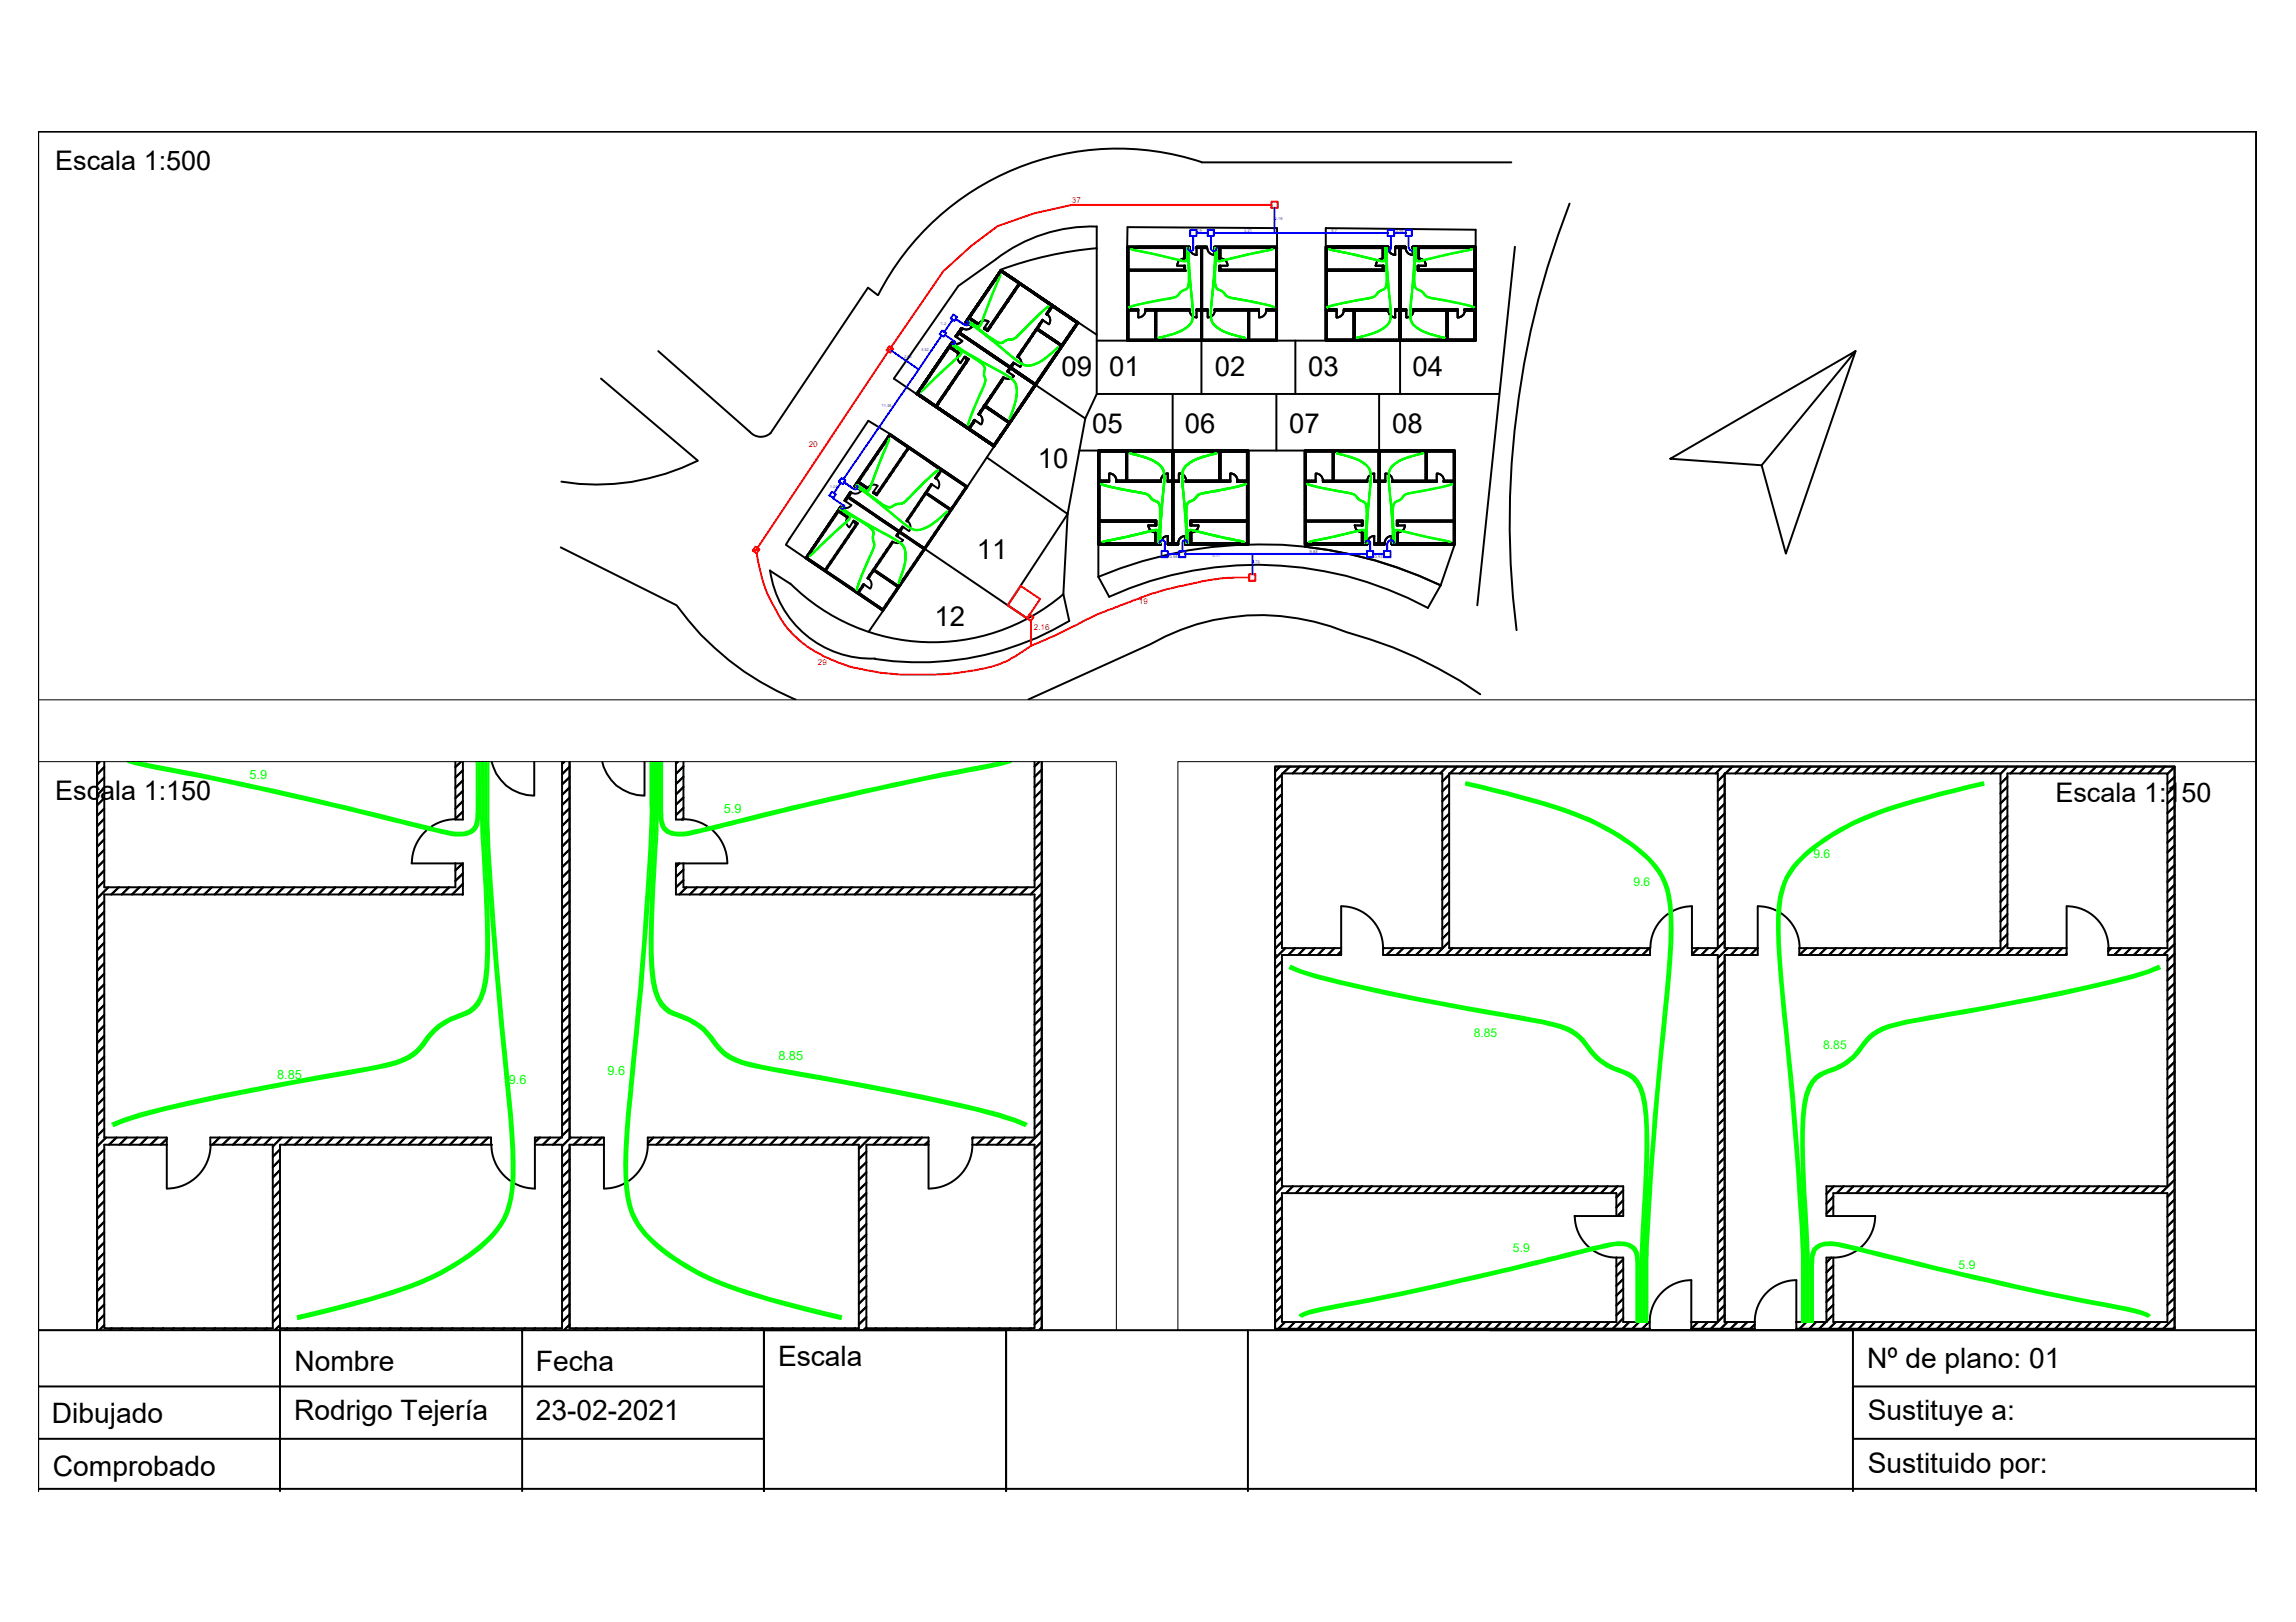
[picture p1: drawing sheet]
<svg xmlns="http://www.w3.org/2000/svg" width="297mm" height="210mm" viewBox="0 0 297 210" stroke-linecap="round" stroke-linejoin="round" font-family="sans-serif">
<defs><g id="words">
<g font-size="3.6">
<text x="137.3" y="48.7">09</text>
<text x="143.5" y="48.7">01</text>
<text x="157.2" y="48.7">02</text>
<text x="169.2" y="48.7">03</text>
<text x="182.7" y="48.7">04</text>
<text x="141.3" y="56">05</text>
<text x="153.3" y="56">06</text>
<text x="166.8" y="56">07</text>
<text x="180.1" y="56">08</text>
<text x="134.3" y="60.6">10</text>
<text x="126.4" y="72.4">11</text>
<text x="120.9" y="81">12</text>
<text x="38.1" y="177.4">Nombre</text>
<text x="69.3" y="177.4">Fecha</text>
<text x="100.7" y="176.8">Escala</text>
<text x="241.5" y="177">Nº de plano: 01</text>
<text x="6.7" y="184.2">Dibujado</text>
<text x="38" y="183.8">Rodrigo Tejería</text>
<text x="69.3" y="183.8">23-02-2021</text>
<text x="241.6" y="183.8">Sustituye a:</text>
<text x="6.8" y="191">Comprobado</text>
<text x="241.6" y="190.6">Sustituido por:</text>
</g>
<g font-size="3.5">
<text x="7.1" y="22">Escala 1:500</text>
<text x="7.1" y="103.6">Escala 1:150</text>
<text x="265.9" y="103.8">Escala 1:150</text>
</g>
<g font-size="1.7" fill="#0f0">
<text x="32.3" y="100.9">5.9</text>
<text x="93.6" y="105.3">5.9</text>
<text x="100.7" y="137.2">8.85</text>
<text x="35.8" y="139.7">8.85</text>
<text x="65.8" y="140.3">9.6</text>
<text x="78.6" y="139.1">9.6</text>
</g>
<g font-size="1.6" fill="#0f0">
<text x="234.6" y="111.1">9.6</text>
<text x="211.3" y="114.7">9.6</text>
<text x="190.7" y="134.3">8.85</text>
<text x="235.9" y="135.7">8.85</text>
<text x="195.7" y="162.1">5.9</text>
<text x="253.4" y="164.2">5.9</text>
</g>
<g font-size="1" fill="#f00">
<text x="138.7" y="26.3">37</text>
<text x="104.6" y="57.9">20</text>
<text x="133.8" y="81.5">2.16</text>
<text x="147.3" y="78.2">19</text>
<text x="105.8" y="86">29</text>
</g>
<g font-size=".5" fill="#00f">
<text x="164.9" y="28.4">2.16</text>
<text x="154.8" y="30">0.9</text>
<text x="161" y="30">5.21</text>
<text x="172.2" y="30">9.7</text>
<text x="180.6" y="30">0.98</text>
<text x="117" y="46.3">2.82</text>
<text x="119.2" y="45.5">3.52</text>
<text x="121.7" y="42">1.2</text>
<text x="114" y="52.6">11.48</text>
<text x="107.3" y="63.1">1.04</text>
<text x="169.4" y="71.6">9.88</text>
<text x="151.3" y="72.2">0.98</text>
<text x="156.9" y="72.1">5.77</text>
<text x="162" y="72.9">1.75</text>
<text x="177.9" y="72.2">0.93</text>
</g>
</g></defs>
<!-- layer: 0 -->
<g fill="none" stroke="#000" stroke-width=".25">
<path d="M4.9 17h287v175.7h-287M4.9 17.1v155M113.6 38.2l-1.3-1-12.6 18.9a1.89 1.89 0 0 1-2.7-.3l-11.8-10.4M126.6 39.4l-.6 .6M127 38.8l-.5 .5M127.1 38.7l-.6 .6M127.5 38.1l-.6 .6 .6-.6M128 37.4l-.6 .6M128.4 36.8l-.6 .6M128.8 33.6l-4.8 3.4-8.4 12 3 2 4.5-6.7M128.8 33.6a20.4 20.4 0 0 1 13.1-4.3v21.7h25.7v-6.9M128.8 36.1l-.5 .6"/>
<path d="M129.3 35.5l-.6 .5M129.3 35.4l-.6 .6M129.5 34.9l-4.6 6.8M129.6 35l-.4 .4M129.7 35.1l-.1 .1M129.8 35.2l-.1 .1M129.9 35.2l-.1 .2M130.1 35.3l-.2 .1M130.2 35.4l-.1 .1M130.3 35.5l-.1 .1M130.5 35.6l-.2 .1M130.5 39l-.6 .5"/>
<path d="M130.5 39l-.6 .6M130.6 35.7l-.1 .1M130.7 35.7l-.1 .2M130.8 35.8l-.1 .2M130.9 38.3l-.6 .6M131 35.9l-.2 .1M131.1 36l-.1 .1M131.2 36.1l-.1 .1 .1-.1M131.3 36.2l-.1 .1 .1-.1M131.3 37.6l-.5 .6M131.4 36.3l-.1 .1 .2-.1M131.6 36.3l-.1 .2 .1-.1"/>
<path d="M131.7 36.4l-.1 .1h.1M131.8 36.5l-.1 .1 .2-.1M131.8 37l-.6 .6M131.9 36.6l-.2 .3 .3-.3M132.1 36.7l-.1 .1M132.2 36.8l-.1 .1M132.3 36.9l-.1 .1M132.4 37v.1M132.6 37.1h-.1M132.7 37.1l-.1 .1M132.8 37.2l-.1 .1M133 37.3l-.1 .1"/>
<path d="M133.1 37.4l-.1 .1M133.2 37.5l-.1 .1M133.3 37.6h.1M133.5 37.6l-.1 .1M133.6 37.7l-.1 .1M133.6 37.9l.1-.1-.1 .1M133.8 38v-.1v.1M134 38l-.1 .1M134.1 38.1l-.1 .1M134.2 38.2l-.1 .1M134.4 38.2l-.1 .2M134.5 38.3l-.1 .2"/>
<path d="M134.6 38.6l.1-.1-.1 .1M134.6 38.4l-.1 .1M134.7 38.7l.2-.1-.1 .1M134.9 38.8l.1-.1-.1 .1M135 38.9l.1-.2-.1 .2M135.1 39l.1-.2v.2M135.2 39l.2-.1-.1 .1M135.4 39.1l.1-.1-.1 .1M135.6 39.1l-.1 .1M135.7 39.2l-.1 .1M135.9 39.3l-.2 .1M136 39.3l-.1 .2"/>
<path d="M136.1 39.4l-.1 .2M136.3 39.5l-.5 .5M136.3 39.6l-.6 .4M136.4 39.6l-.1 .1 .1-.1M136.5 39.7l-.1 .1 .1-.1M136.6 39.8l-.1 .1M136.8 39.9l-.2 .1M136.9 40l-.1 .1M141.9 32.1a48.4 48.4 0 0 0-12.5 2.8M146 32.4l-.2 .2 .2-.2M146 32.8l-.2 .2 .2-.1M146 33l-.2 .2 .2-.1"/>
<path d="M146 33.5l-.2 .1 .2-.1M146 34.5l-.2 .2 .2-.1M146 34.7l-.2 .2 .2-.1M146 34.1l-.2 .2 .2-.2M146 31.9l-.2 .2 .2-.2M146 32.2l-.2 .2 .2-.2M146 32.6l-.2 .2 .2-.1M146 33.2l-.2 .2 .2-.1M146 33.7l-.2 .1 .2-.1M146 33.9l-.2 .2 .2-.2M146 34.3l-.2 .2 .2-.2M146 35.2l-.2 .1"/>
<path d="M146 35.4l-.2 .1M146 35.6l-.2 .1M146 35.8l-.2 .2M146 36l-.2 .2M146 36.3l-.2 .1M146 36.5l-.2 .1M146 36.7l-.2 .1M146 36.9l-.2 .1M146 37.1l-.2 .1M146 37.3l-.2 .1M146 37.5l-.2 .1M146 37.7l-.2 .2"/>
<path d="M146 37.9l-.2 .2M146 38.2l-.2 .1M146 38.4l-.2 .1M146 38.6l-.2 .1M146 38.8l-.2 .1M146 39l-.2 .1M146 39.2l-.2 .1M146 39.4l-.2 .2M146 39.6l-.2 .2M146 39.8l-.2 .2M146 34.9l-.2 .2 .3-.2M146.2 31.9l-.1 .2 .1-.2"/>
<path d="M146.2 34.9l-.1 .1 .2-.1M146.4 31.9l-.1 .2 .2-.2M146.5 34.9l-.2 .1 .2-.1M146.6 31.9l-.1 .2 .2-.2M146.7 34.9l-.2 .1 .2-.1M146.8 31.9l-.1 .2 .2-.2M146.9 34.9l-.1 .1 .1-.1M147.1 31.9l-.2 .2 .2-.2M147.1 34.9l-.1 .1 .1-.1M147.2 31.9h6.7h-8.1v12.2h19.4v-12.2h-8.1M147.3 31.9l-.2 .2 .2-.2M147.3 34.9l-.1 .1 .1-.1"/>
<path d="M147.5 31.9l-.2 .2 .2-.2M147.5 34.9l-.1 .1 .2-.1M147.7 31.9l-.1 .2M147.7 34.9l-.1 .1 .2-.1M147.9 31.9l-.1 .2M148 34.9l-.2 .1M148.2 31.9l-.2 .2M148.2 34.9l-.2 .1M148.4 31.9l-.2 .2M148.4 34.9l-.2 .1M148.6 31.9l-.2 .2M148.6 34.9l-.2 .1"/>
<path d="M148.8 31.9l-.2 .2M148.8 34.9l-.1 .1M149 31.9l-.2 .2M149 34.9l-.1 .1M149.2 31.9l-.2 .2M149.3 34.9l-.2 .1M149.4 31.9l-.1 .2M149.5 34.9l-.2 .1M149.6 31.9l-.1 .2M149.7 34.9l-.2 .1M149.8 31.9l-.1 .2M149.9 34.9l-.2 .1"/>
<path d="M150.1 31.9l-.2 .2M150.1 34.9l-.2 .1M150.3 31.9l-.2 .2M150.3 34.9l-.2 .1M150.5 31.9l-.2 .2M150.5 34.9l-.1 .1M150.7 31.9l-.2 .2M150.7 34.9l-.1 .1M150.9 31.9l-.2 .2M150.9 34.9l-.1 .1M151.1 31.9l-.2 .2M151.2 34.9l-.2 .1"/>
<path d="M151.3 31.9l-.1 .2M151.4 34.9l-.2 .1M151.5 31.9l-.1 .2M151.6 34.9l-.2 .1M151.8 31.9l-.2 .2M151.8 34.9l-.2 .1M152 31.9l-.2 .2M152 34.9l-.2 .1M152.2 31.9l-.2 .2M152.2 34.9l-.2 .1M152.4 31.9l-.2 .2M152.4 34.9l-.1 .1"/>
<path d="M152.6 31.9l-.2 .2M152.6 34.9l-.1 .1M152.8 31.9l-.2 .2M152.9 34.9l-.2 .1M153 31.9l-.1 .2M153.1 34.9l-.2 .1M153.2 33.5v-1.4h-7.2v2.8h7.2v-.5M153.2 32.6l.1-.1-.1 .2M153.2 33l.1-.1-.1 .2M153.2 33.2l.1-.1-.1 .2M153.2 34.7l.1-.1-.1 .2M153.2 32.2l.2-.3-.2 .3"/>
<path d="M153.2 32.4l.1-.1-.1 .1M153.2 32.8l.1-.1-.1 .2M153.2 33.5l.1-.2-.1 .2M153.2 33.5a.91 .91 0 0 0-.9 .9h1M153.2 31.9l-.1 .2M153.3 35h.1M153.3 31.9h-7.5l.1-2.5 19.3 .1v2.4h-8.1M153.3 35h-7.3v5M153.3 34.4v.6M153.3 34.8l-.2 .2M153.3 34.4l-.1 .1M153.3 34.4l-.1 .2"/>
<path d="M153.7 31.9l-.2 .2M153.9 31.9l-.2 .2M153.9 32.1a.91 .91 0 0 0 .9 .9M154.8 33v-1.1h1.4v.2h-.7v7.9h.7l.1 1.1a.91 .91 0 0 0 .9-.9M154.8 32.1h.6v7.9h-.6v1.1M154.9 31.9l-.1 .2M155 32.1l.1-.2-.1 .2M155.2 32.1l.1-.2-.1 .2M155.4 21h40.1M155.5 21a34.8 34.8 0 0 0-41.9 17.2M155.5 34.9l-.1 .2 .1-.1M155.5 35.2l-.1 .1 .1-.1"/>
<path d="M155.5 35.6l-.1 .1 .1-.1M155.5 35.8l-.1 .2 .1-.2M155.5 36l-.1 .2 .1-.2M155.5 37.1l-.1 .1 .1-.1M155.5 37.7l-.1 .2 .1-.2M155.5 37.5l-.1 .1 .1-.1M155.5 32.2l-.1 .2M155.5 32.4l-.1 .2M155.5 32.6l-.1 .2M155.5 32.8l-.1 .2M155.5 33l-.1 .2M155.5 33.2l-.1 .2"/>
<path d="M155.5 33.5l-.1 .1M155.5 33.7l-.1 .1M155.5 33.9l-.1 .2M155.5 34.1l-.1 .2M155.5 34.3l-.1 .2M155.5 34.5l-.1 .2M155.5 34.7l-.1 .2M155.5 36.2l-.1 .2 .1-.1M155.5 35.4l-.1 .1 .1-.1M155.5 36.4l-.1 .2 .1-.1M155.5 36.6l-.1 .2 .1-.1M155.5 36.8l-.1 .2 .1-.1"/>
<path d="M155.5 37.3l-.1 .1 .1-.1M155.5 37.9l-.1 .2 .1-.2M155.5 38.2l-.1 .1M155.5 38.4l-.1 .1M155.5 38.6l-.1 .1M155.5 38.8l-.1 .1M155.5 39l-.1 .1M155.5 39.2l-.1 .1M155.5 39.4l-.1 .2M155.5 39.6l-.1 .2M155.5 39.8l-.1 .2M155.6 31.9l-.2 .2"/>
<path d="M155.6 32.1l.2-.2-.2 .2M155.8 32.1l.2-.2-.1 .2M156 32.1l.2-.1-.1 .1M157.1 31.9h8.1v12.2h-19.4v-12.2h8.1v.2h-.6v1.4h-.1M157.1 31.9v1.1a.91 .91 0 0 1-.9-.9M157.1 32.1l.2-.2-.2 .2h.6v1.4h.2v-1.4h7.2v2.8h-7.2v-.5M157.3 32.1l.2-.2-.2 .2M157.5 32.1l.2-.2-.1 .2M157.8 35l.1-.1-.1 .1M157.8 34.4l-.1 .1M157.8 33.5a.82 .82 0 0 1 1 .9M157.9 32.6l-.2 .2"/>
<path d="M157.9 32.8l-.2 .2M157.9 33.2l-.2 .2M157.9 34.7l-.2 .2M157.9 31.9l-.2 .2M157.9 32.2l-.2 .2M157.9 32.4l-.2 .2M157.9 33l-.2 .2M157.9 34.5l-.2 .2M157.9 32.1l.2-.2-.1 .2M158 35l.1-.1-.1 .1M158.1 32.1l.2-.2-.1 .2M158.2 35l.2-.1-.2 .1"/>
<path d="M158.4 35l.2-.1-.2 .1M158.5 31.9l-.1 .2M158.7 31.9l-.1 .2M158.8 34.4h-1.1v.6h7.4v5h-1.3v.2h1.3v3.8h-3.5v-3.8h1.3M158.8 34.9l-.1 .1M158.9 31.9l-.1 .2M159 34.9l-.1 .1M159.2 31.9l-.2 .2M159.2 34.9l-.1 .1M159.4 31.9l-.2 .2M159.4 34.9l-.1 .1M159.6 31.9l-.1 .2"/>
<path d="M159.6 34.9l-.1 .1M159.8 31.9l-.1 .2M159.8 34.9l-.1 .1M160 31.9l-.1 .2M160 34.9l-.1 .1M160.2 31.9l-.1 .2M160.3 34.9l-.2 .1M160.4 31.9l-.1 .2M160.5 34.9l-.2 .1M160.6 31.9l-.1 .2M160.7 34.9l-.1 .1M160.9 31.9l-.2 .2"/>
<path d="M160.9 34.9l-.1 .1M161.1 31.9l-.2 .2M161.1 34.9l-.1 .1M161.3 31.9l-.2 .2M161.3 34.9l-.1 .1M161.5 31.9l-.1 .2M161.5 34.9l-.1 .1M161.7 31.9l-.1 .2M161.7 34.9l-.1 .1M161.9 31.9l-.1 .2M162 34.9l-.2 .1M162.1 31.9l-.1 .2"/>
<path d="M162.2 34.9l-.2 .1M162.3 31.9l-.1 .2M162.4 34.9l-.2 .1M162.5 31.9l-.1 .2M162.6 34.9l-.1 .1M162.8 31.9l-.2 .2M162.8 34.9l-.1 .1M163 31.9l-.2 .2M163 34.9l-.1 .1M163.2 31.9l-.1 .2M163.2 34.9l-.1 .1M163.4 31.9l-.1 .2"/>
<path d="M163.4 34.9l-.1 .1M163.6 31.9l-.1 .2M163.6 34.9l-.1 .1M163.8 31.9l-.1 .2M163.9 34.9l-.2 .1M164 31.9l-.1 .2M164.1 34.9l-.2 .1M164.2 31.9l-.1 .2 .2-.2M164.3 34.9l-.1 .1 .1-.1M164.5 31.9l-.2 .2 .2-.2M164.5 34.9l-.1 .1 .1-.1M164.7 31.9l-.2 .2 .2-.2"/>
<path d="M164.7 34.9l-.1 .1 .1-.1M164.9 31.9l-.2 .2 .2-.2M164.9 34.9l-.1 .1 .2-.1M165.1 31.9l-.1 .2 .1-.2M165.1 37.7l.1-.1-.1 .1M165.1 37.9l.1-.1-.1 .1M165.1 38.1l.1-.1-.1 .2M165.1 38.3l.1-.1-.1 .2M165.1 38.5l.1-.1-.1 .2M165.1 38.7l.1-.1-.1 .2M165.1 39l.1-.2-.1 .2M165.1 39.2l.1-.2-.1 .2"/>
<path d="M165.1 39.4l.1-.1-.1 .1M165.1 39.6l.1-.1-.1 .1M165.1 39.8l.1-.1-.1 .1M165.2 32l-.1 .2 .1-.1M165.2 32.2l-.1 .2 .1-.1M165.2 32.5l-.1 .1M165.2 32.7l-.1 .1M165.2 32.9l-.1 .1M165.2 33.1l-.1 .1M165.2 33.3l-.1 .2M165.2 33.5l-.1 .2M165.2 33.8l-.1 .1"/>
<path d="M165.2 34l-.1 .1M165.2 34.2l-.1 .1M165.2 34.4l-.1 .1M165.2 34.6l-.1 .1M165.2 34.8l-.2 .2M165.2 35l-.1 .2M165.2 35.2l-.1 .2M165.2 35.4l-.1 .2M165.2 35.7l-.1 .1M165.2 35.9l-.1 .1M165.2 36.1l-.1 .1M165.2 36.3l-.1 .1"/>
<path d="M165.2 36.5l-.1 .1M165.2 36.7l-.1 .1M165.2 36.9l-.1 .2M165.2 37.1l-.1 .2M165.2 37.4l-.1 .1M165.2 39.9l-.2 .3M171.6 32.2l-.1 .2 .1-.2M171.6 32.4l-.1 .2 .1-.2M171.6 32.6l-.1 .2 .1-.1M171.6 32.8l-.1 .2 .1-.1M171.6 33l-.1 .2 .1-.1M171.6 33.2l-.1 .2 .1-.1"/>
<path d="M171.6 33.5l-.1 .1 .1-.1M171.6 33.7l-.1 .1 .1-.1M171.6 33.9l-.1 .2 .1-.2M171.6 34.1l-.1 .2 .1-.2M171.6 34.3l-.1 .2 .1-.2M171.6 34.5l-.1 .2 .1-.1M171.6 34.7l-.1 .2 .1-.1M171.6 35.2l-.1 .1M171.6 35.4l-.1 .1M171.6 35.6l-.1 .1M171.6 36l-.1 .2M171.6 36.3l-.1 .1"/>
<path d="M171.6 36.5l-.1 .1M171.6 36.7l-.1 .1M171.6 36.9l-.1 .1M171.6 37.1l-.1 .1M171.6 37.3l-.1 .1M171.6 35.8l-.1 .2M171.6 37.5l-.1 .1M171.6 37.7l-.1 .2M171.6 37.9l-.1 .2M171.6 38.2l-.1 .1M171.6 38.4l-.1 .1M171.6 38.6l-.1 .1"/>
<path d="M171.6 38.8l-.1 .1M171.6 39l-.1 .1M171.6 39.2l-.1 .1M171.6 39.4l-.1 .2M171.6 39.6l-.1 .2M171.6 39.8l-.1 .2M171.7 31.9l-.2 .2M171.7 32.1l.2-.2-.1 .2M171.7 34.9l-.2 .2M171.8 35l.1-.1-.1 .1M171.9 32.1l.2-.2-.1 .2M172 35l.2-.1-.2 .1"/>
<path d="M172.2 32.1l.1-.2-.1 .2h-.6v2.8M172.2 35l.2-.1-.2 .1M172.4 32.1l.1-.2-.1 .2M172.4 35l.2-.1-.1 .1M172.6 35l.2-.1-.1 .1M172.7 31.9l-.1 .2M172.8 31.9h6.8h-8.1v12.2h19.4v-12.2h-8.2M172.8 32.1l.2-.2-.2 .2h6.1M173 34.9l-.1 .1M173.2 31.9l-.2 .2M173.2 34.9l-.1 .1M173.4 31.9l-.1 .2"/>
<path d="M173.4 34.9l-.1 .1M173.6 31.9l-.1 .2M173.6 34.9l-.1 .1M173.8 31.9l-.1 .2M173.8 34.9l-.1 .1M174 31.9l-.1 .2M174.1 34.9l-.2 .1M174.2 31.9l-.1 .2M174.3 34.9l-.2 .1M174.4 31.9l-.1 .2M174.5 34.9l-.1 .1M174.7 31.9l-.2 .2"/>
<path d="M174.7 34.9l-.1 .1M174.9 31.9l-.2 .2M174.9 34.9l-.1 .1M175.1 31.9l-.2 .2M175.1 34.9l-.1 .1M175.3 31.9l-.1 .2M175.3 34.9l-.1 .1M175.5 31.9l-.1 .2M175.5 34.9l-.1 .1M175.7 31.9l-.1 .2M175.8 34.9l-.2 .1M175.9 31.9l-.1 .2"/>
<path d="M176 34.9l-.2 .1M176.1 31.9l-.1 .2M176.2 34.9l-.1 .1M176.3 31.9l-.1 .2M176.4 34.9l-.1 .1M176.6 31.9l-.2 .2M176.6 34.9l-.1 .1M176.8 31.9l-.2 .2M176.8 34.9l-.1 .1M177 31.9l-.1 .2M177 34.9l-.1 .1M177.2 31.9l-.1 .2"/>
<path d="M177.2 34.9l-.1 .1M177.4 31.9l-.1 .2M177.4 34.9l-.1 .1M177.6 31.9l-.1 .2M177.7 34.9l-.2 .1M177.8 31.9l-.1 .2M177.9 34.9l-.2 .1M178 34.4h1M178 31.9l-.1 .2M178.1 34.9l-.1 .1M178.3 31.9l-.2 .2M178.3 34.9l-.1 .1"/>
<path d="M178.5 31.9l-.2 .2 .2-.2M178.5 34.9l-.1 .1M178.7 31.9l-.2 .2 .2-.2M178.7 34.9l-.1 .1 .2-.1M178.9 32.1h-7.3v2.8M178.9 34.4v.5h-7.3M178.9 32.1v1.4M178.9 31.9l-.1 .2 .1-.2M178.9 32.4l.1-.1-.1 .1M178.9 32.6l.1-.1-.1 .2M178.9 32.8l.1-.1-.1 .2M178.9 33l.1-.1-.1 .2"/>
<path d="M178.9 33.2l.1-.1-.1 .2M178.9 33.5l.1-.2-.1 .2M178.9 34.7l.1-.1-.1 .2M178.9 33.5a.91 .91 0 0 0-.9 .9M179 35h.1M179 35h-7.4v5h1.3v1.1M179 34.4v.6M179 34.4l-.1 .1M179 34.8l-.2 .2M179 34.4l-.1 .2M179.1 31.9l-.2 .3M179.3 31.9l-.1 .2 .2-.2"/>
<path d="M179.5 31.9l-.1 .2 .2-.2M179.6 31.9h-8.1v12.2h19.4v-12.2h-8.2M179.6 32.1a.91 .91 0 0 0 .9 .9v-1.1h1.3v.2h-.6v7.9M179.6 31.9h-8.1v-2.4l19.4 .2v2.2h-8.2M179.6 31.9v.2h-.6v1.4h-.1M180.5 32.1h.5v7.9M180.6 31.9l-.1 .2 .1-.2M180.8 31.9l-.1 .2 .1-.2M181 31.9l-.1 .2 .1-.2M181.2 31.9l-.2 .2 .3-.2M181.2 32.2l-.2 .2M181.2 32.4l-.2 .2"/>
<path d="M181.2 32.6l-.2 .2M181.2 32.8l-.2 .2M181.2 33l-.2 .2M181.2 33.2l-.2 .2M181.2 33.5l-.2 .1M181.2 33.7l-.2 .1M181.2 33.9l-.2 .2M181.2 34.1l-.2 .2M181.2 34.3l-.2 .2M181.2 34.5l-.2 .2M181.2 37.1l-.2 .1 .2-.1M181.2 34.7l-.2 .2"/>
<path d="M181.2 34.9l-.2 .2 .2-.1M181.2 35.2l-.2 .1 .2-.1M181.2 35.4l-.2 .1 .2-.1M181.2 37.7l-.2 .2 .2-.2M181.2 35.6l-.2 .1 .2-.1M181.2 35.8l-.2 .2 .2-.2M181.2 36l-.2 .2 .2-.2M181.2 36.2l-.2 .2 .2-.1M181.2 36.4l-.2 .2 .2-.1M181.2 36.6l-.2 .2 .2-.1M181.2 36.8l-.2 .2 .2-.1M181.2 39l-.2 .1"/>
<path d="M181.2 37.3l-.2 .1 .2-.1M181.2 37.5l-.2 .1 .2-.1M181.2 37.9l-.2 .2 .2-.2M181.2 39.6l-.2 .2M181.2 38.2l-.2 .1M181.2 38.4l-.2 .1M181.2 38.6l-.2 .1M181.2 38.8l-.2 .1M181.2 39.2l-.2 .1M181.2 39.4l-.2 .2M181.2 39.8l-.2 .2M181.4 31.9l-.1 .2 .2-.2"/>
<path d="M181.6 31.9l-.1 .2 .2-.2M181.8 32.1a.91 .91 0 0 0 1 .9M181.8 32l-.1 .1M182.7 32.1h.7v1.4h.1v-1.4h7.2v2.8h-7.2v-.5M182.7 31.9v1.1M183 32.1v.9M183 31.9l-.2 .2M183.2 31.9l-.2 .2M183.4 31.9l-.2 .2M183.5 34.4l-.1 .1M183.5 32.2l-.1 .2M183.5 32.4l-.1 .2"/>
<path d="M183.5 32.6l-.1 .2M183.5 32.8l-.1 .2M183.5 33l-.1 .2M183.5 33.2l-.1 .2M183.5 33.5h.1M183.5 34.5l-.1 .2M183.5 34.7l-.1 .2M183.6 33.5a.91 .91 0 0 1 .9 .9M183.6 31.9l-.2 .2M183.6 34.9l-.1 .1M183.8 31.9l-.2 .2M183.8 34.9l-.1 .1"/>
<path d="M184 31.9l-.2 .2M184.1 34.9l-.2 .1M184.2 31.9l-.1 .2M184.3 34.9l-.2 .1M184.4 34.4h-1v.6h7.3v5h-1.2v.2h1.2v3.8h-3.4v-3.8h1.3M184.4 31.9l-.1 .2M184.5 34.9l-.2 .1M184.6 31.9l-.1 .2M184.7 34.9l-.2 .1M184.9 31.9l-.2 .2M184.9 34.9l-.2 .1M185.1 31.9l-.2 .2"/>
<path d="M185.1 34.9l-.2 .1M185.3 31.9l-.2 .2M185.3 34.9l-.1 .1M185.5 31.9l-.2 .2M185.5 34.9l-.1 .1M185.7 31.9l-.2 .2M185.7 34.9l-.1 .1M185.9 31.9l-.2 .2M186 34.9l-.2 .1M186.1 31.9l-.1 .2M186.2 34.9l-.2 .1M186.3 31.9l-.1 .2"/>
<path d="M186.4 34.9l-.2 .1M186.5 31.9l-.1 .2M186.6 34.9l-.2 .1M186.8 31.9l-.2 .2M186.8 34.9l-.2 .1M187 31.9l-.2 .2M187 34.9l-.2 .1M187.2 31.9l-.2 .2M187.2 34.9l-.1 .1M187.4 31.9l-.2 .2M187.4 34.9l-.1 .1M187.6 31.9l-.2 .2"/>
<path d="M187.6 34.9l-.1 .1M187.8 31.9l-.2 .2M187.9 34.9l-.2 .1M188 31.9l-.1 .2M188.1 34.9l-.2 .1M188.2 31.9l-.1 .2M188.3 34.9l-.2 .1M188.5 31.9l-.2 .2M188.5 34.9l-.2 .1M188.7 31.9l-.2 .2M188.7 34.9l-.2 .1M188.9 31.9l-.2 .2"/>
<path d="M188.9 34.9l-.1 .1M189.1 31.9l-.2 .2M189.1 32.1l.2-.2-.1 .2M189.1 34.9l-.1 .1M189.3 32.1l.2-.2-.1 .2M189.3 34.9l-.1 .1M189.4 35l.2-.1-.2 .1M189.6 32.1l.1-.2-.1 .2M189.6 35l.2-.1-.2 .1M189.8 32.1l.1-.2-.1 .2M189.8 35l.2-.1-.1 .1M190 32.1l.1-.2-.1 .2"/>
<path d="M190 35l.2-.1-.1 .1M190.2 32.1l.2-.2-.2 .2M190.2 35l.2-.1-.1 .1M190.4 32.1l.2-.2-.2 .2M190.4 35l.2-.1-.1 .1M190.6 32.1l.2-.2-.1 .2M190.7 35l.2-.2-.2 .2M190.7 37.7l.2-.1-.2 .1M190.7 37.9l.2-.1-.2 .1M190.7 38.1l.2-.1-.2 .2M190.7 38.3l.2-.1-.2 .2M190.7 38.5l.2-.1-.2 .2"/>
<path d="M190.7 38.7l.2-.1-.2 .2M190.7 39l.2-.2-.2 .2M190.7 39.2l.2-.2-.2 .2M190.7 39.4l.2-.1-.2 .1M190.7 39.6l.2-.1-.2 .1M190.7 39.8l.2-.1-.2 .1M190.9 32l-.2 .2 .2-.1M190.9 32.7l-.2 .1M190.9 33.3l-.2 .2M190.9 34l-.2 .1M190.9 32.5l-.2 .1M190.9 35.2l-.2 .2"/>
<path d="M190.9 32.2l-.2 .2 .2-.1M190.9 32.9l-.2 .1M190.9 35.9l-.2 .1M190.9 33.1l-.2 .1M190.9 33.5l-.2 .2M190.9 33.8l-.2 .1M190.9 34.2l-.2 .1M190.9 34.4l-.2 .1M190.9 34.6l-.2 .1M190.9 35l-.2 .2M190.9 35.4l-.2 .2M190.9 35.7l-.2 .1"/>
<path d="M190.9 36.1l-.2 .1M190.9 36.3l-.2 .1M190.9 36.5l-.2 .1M190.9 36.7l-.2 .1M190.9 36.9l-.2 .2M190.9 37.1l-.2 .2M190.9 37.4l-.2 .1M190.9 39.9l-.3 .3M196 31.9l-4.9 46.4M203.1 26.3a113.9 113.9 0 0 0-6.9 55.2M77.8 49l12.5 10.6a28.9 28.9 0 0 1-17.7 2.7M113.1 59.3l-.5 .6"/>
<path d="M113.1 59.4l-.5 .5M113.6 58.7l-.6 .6M113.6 58.7l-.6 .5M114 58l-.5 .6M114.5 57.3l-.6 .6M114.5 57.4l-.6 .5M114.8 56.6l.4-.4-.4 .4M114.9 56.7l-.5 .6M115 56.7l-.6 .5M115.3 56.3l-.1 .1M115.5 56.4l-.2 .1M115.6 56.5l-.1 .1"/>
<path d="M115.7 56.6l-.1 .1M115.8 56.7h-.1M115.9 56.7l-.2 .1M115.9 56.7v.1M116 56.7l-.1 .2M116.1 56.8l-.1 .1M116.1 56.8l-.1 .2M116.2 56.9l-.1 .1 .1-.1M116.3 57l-.1 .1 .2-.1M116.4 59.5l.6-.6-.6 .6M116.4 57.1v.1l.1-.1M116.5 59.5l-.5 .6 .5-.5"/>
<path d="M116.6 57.2l-.1 .1 .1-.1M116.7 57.2l-.1 .2M116.8 57.3l-.1 .2M117 57.4l-.1 .1M117.1 57.5l-.1 .1M117.2 57.6l-.1 .1M117.3 57.7l-.1 .1M117.4 58.2l-.5 .6M117.5 57.8l-.1 .1M117.5 58.2l-.6 .6M117.6 57.8l-.3 .3M117.7 57.9l-.1 .2"/>
<path d="M117.8 58v.1M118 58.1l-.1 .1M118.1 58.2l-.1 .1M118.2 58.3l-.1 .1M118.3 58.3v.2M118.5 58.4l-.1 .2 .1-.1M118.6 58.5l-.1 .1h.1M118.7 58.6l-.1 .1M118.9 58.7l-.1 .1M118.9 51l-.2 .1M119 58.8l-.1 .1M119 50.6l-.4 .4"/>
<path d="M119 51.1l-.1 .1M119 50.4l-.1 .2 .5-.6-.5 .6M119.1 50.4l-.3 .5 2.3 1.6M119.1 58.9l-.1 .1M119.1 51.2l-.1 .1M119.2 59v.1M119.2 59.2l.2-.1-.1 .1M119.2 51.2l-.1 .2M119.4 59.2h.1h-.1M119.4 51.3l-.2 .1M119.4 49.8l.5-.4-.6 .5M119.5 59.3l.1-.1-.1 .1"/>
<path d="M119.5 51.4l-.1 .1M119.6 59.4l.1-.1v.1M119.6 51.5l-.1 .1M119.7 59.5l.2-.1-.1 .1M119.7 51.6l-.1 .1M119.9 59.6l.1-.1-.1 .1M119.9 51.7l-.2 .1M120 51.7l-.1 .2M120.1 59.6l-.1 .1M120.1 51.8l-.1 .2 .1-.1M120.3 59.7h-.2M120.3 51.9l-.2 .1h.2"/>
<path d="M120.3 48.7l-.6 .5M120.4 59.7l-.1 .1M120.4 59.9l.1-.1-.1 .2M120.4 52l-.1 .1 .1-.1M120.5 52.1l-.1 .1M120.6 52.2l-.1 .1M120.8 48l-.6 .6M120.8 52.3l-.2 .1M120.9 52.4l-.1 .1M121 52.5h-.1M121.1 47.3l.6-.6-.6 .6M121.2 47.3l-.6 .6"/>
<path d="M121.3 52.6l-.2 .1M121.4 52.1l.5-.6-.5 .6M121.4 52.7l-.1 .1M121.4 52.2l-.4 .4 .5-.4M121.5 52.8l-.1 .1M121.7 52.9l-.2 .1M121.8 53l-.1 .1M121.9 53.1h-.1M122 53.1l-.1 .1 .1-.1M122.1 46l-.5 .6M122.1 53.2l-.1 .1M122.1 46.1l-.6 .5"/>
<path d="M122.2 53.2l-.2 .2M122.2 53.3v.1M122.3 53.3l-.1 .1M122.4 50.9l-.6 .5M122.4 53.4l-.1 .1M122.5 53.5l-.1 .1 .1-.1M122.6 45.4l-.6 .5M122.6 53.6l-.1 .1 .2-.1M122.8 53.7l-.1 .1M122.8 50.2l-.6 .6M122.8 45l-4 5.9 2.3 1.6M122.8 45l-3.3 4.9"/>
<path d="M122.9 44.6l.3-.3-.3 .3M122.9 53.7l-.1 .2M123 44.7l-.6 .6M123 44.9l-.1 .1M123 53.8l-.1 .1M123.1 44.3l.1 .1-.3 .4 1.2 .8-.1 .1-1.2-.7M123.1 45l-.1 .1M123.1 53.9l-.1 .1M123.2 44.3a.91 .91 0 0 0 1.3-.2l-.9-.6 .8-1.1 .1 .1-.4 .5 6.6 4.5 .4-.6 .1 .1M123.3 45.1l-.1 .1M123.3 54l-.1 .1M123.3 49.5l-.6 .6"/>
<path d="M123.3 49.6l-.6 .5M123.4 45.2l-.1 .1M123.4 54.1l-.1 .1M123.5 45.3l-.1 .1M123.5 54.2l-.1 .1M123.6 48.8l.5-.6-.5 .6M123.6 45.4h.1M123.6 54.2v.2M123.7 45.5l.1-.1-.1 .2M123.7 43.6l.4-.4 6.5 4.4-.3 .5 .9 .5a.91 .91 0 0 1-1.3 .3M123.7 48.9l-.6 .6M123.8 54.3l-.1 .2"/>
<path d="M123.8 45.6l.1-.1-.1 .1M123.9 43.4l-.2 .2 .2-.2M123.9 54.4l-.1 .1M123.9 45.7l.1-.1-.1 .1M124 45.7a.91 .91 0 0 0 .3 1.3M124 54.5l-.1 .1M124.1 54.6v.1M124.2 43.1l-.1 .1M124.3 54.7l-.1 .1M124.4 42.7l-.6 .6M124.4 43.2l-.2 .1M124.4 54.8l-.1 .1"/>
<path d="M124.4 42.4l-.2 .2M124.4 43.2v.2l.1-.1M124.5 54.8l-.1 .2M124.6 43.3l-.1 .1h.1M124.6 47.6l-.5 .5M124.6 47.6l-.6 .5M124.7 54.9l-.1 .1M124.7 43.4l-.1 .1 .1-.1M124.7 46.2h.1l.5 .3-4.1 6.1 4.1 2.8 .8-1.1 .1 .1M124.7 46.2l.4 .3-4 6M124.7 46.2l-.5 .8M124.8 46.3l.1-.1-.1 .1"/>
<path d="M124.8 55l-.1 .1 .1-.1M124.8 43.5l-.1 .1 .2-.1M124.9 41.7l4.6-6.8 10 6.9-10.9 16-10-6.8 4.5-6.7-3.8 5.6 .6-.6M124.9 41.7l4.6-6.8 10 6.9-10.9 16-10-6.8 4.5-6.7M124.9 41.7l.1 .1M124.9 46.4l.1-.1v.1M124.9 55.1l-.1 .1 .1-.1M125 43.6l-.1 .1 .1-.1M125 41.8l.4-.6 1.1 .8 .1-.1-1.1-.8 4-5.9 2.3 1.5-4.1 5.9-.3-.2M125 41.8l.8 .5M125 46.9l-.5 .6 .6-.6M125 55.2v.1"/>
<path d="M125.1 43.7l-.1 .1 .1-.1M125.2 46.4l-.2 .1M125.2 55.3l-.1 .1M125.2 43.8l-.1 .1M125.3 55.5h.1M125.3 41.4l-.3 .3M125.3 46.5l-.4 .3M125.3 55.4l-.1 .1M125.3 43.9v.1M125.4 55.6h.1M125.5 44h-.1M125.5 41.1l-.1 .1h.1"/>
<path d="M125.5 55.7l.2-.1-.1 .1M125.5 55.3l-.2 .3 .2-.3M125.6 44l-.1 .1M125.6 41.2l-.1 .1M125.7 55.8l.1-.1-.1 .1M125.7 40.8l-.6 .5M125.7 40.7l-.6 .6M125.7 44.1l-.1 .1M125.8 41.3l-.1 .1M125.8 42.2a.91 .91 0 0 1-1.3 .3M125.8 55.9l.1-.1-.1 .1M125.8 44.2v.1"/>
<path d="M125.9 41.4l-.1 .1M125.9 54.5l.2-.1-.2 .2M125.9 56l.2-.1-.1 .1M126 44.3l-.1 .1M126 41.5l-.1 .1M126 54.7l-.6 .6M126.1 56.1l.1-.1-.1 .1M126.1 44.4l-.1 .1M126.1 40.1l-.5 .6 .5-.6M126.1 41.6v.1M126.2 54.4l.7 .5M126.2 44.5h-.1"/>
<path d="M126.3 41.7l-.1 .1M126.3 56.1h-.1M126.4 44.5l-.1 .1M126.4 41.8h-.1M126.4 56.1l-.1 .1M126.5 44.6l-.1 .1M126.5 41.8l-.1 .1M126.5 44.8l.1-.1-.1 .1M126.6 56.2l-.2 .1M126.6 44.9l.1-.1-.1 .1M126.7 56.3l-.1 .1M126.7 56.5l.1-.1-.1 .1"/>
<path d="M126.7 53.6a.91 .91 0 0 1 .3 1.3M126.8 45l.1-.1-.1 .1M126.8 56.6l.1-.1-.1 .1M126.9 53.4l-.3 .3M126.9 53.3l-.3 .3M126.9 56.7l.2-.1-.2 .1M127 45l-.1 .1M127.1 45.1l-.1 .1M127.2 56.7l-.1 .1M127.2 45.1v.2M127.3 42.5l.1-.1-.1 .2M127.3 56.7l-.1 .2"/>
<path d="M127.3 52.7l-.5 .6M127.4 45.2l-.1 .2M127.4 52.7l-.6 .5M127.4 52.6l3.1 2.2-1.9 2.8-3.1-2.1 .7-1.1M127.5 42.6v-.1v.1M127.5 56.8l-.2 .2M127.5 45.3l-.1 .1M127.5 52.5l-.1 .1M127.6 42.7l.1-.1-.1 .1M127.6 56.9l-.1 .1M127.6 45.4l-.1 .1M127.6 52.6l-.1 .1 .2-.1"/>
<path d="M127.7 57l-.1 .1M127.7 45.5v.1M127.7 45.7l.2-.1-.1 .1M127.7 52.7v.1l.1-.1M127.8 52l-.6 .6M127.8 52l-.6 .5M127.8 57.1l-.1 .1M127.9 45.8l.1-.2-.1 .2M127.9 52.8l-.1 .1M128 57.2l-.2 .1M128 45.9l.1-.2-.1 .2M128 52.8l-.1 .2"/>
<path d="M128.1 57.2l-.1 .2M128.1 45.9l.2-.1-.1 .1M128.1 52.9l-.1 .2M128.2 42.3l-.5 .5 .5-.5M128.2 57.3l-.1 .2M128.3 46l.1-.1-.1 .1M128.3 51.3l-.6 .6M128.3 53l-.1 .1M128.3 51.4l-.6 .5M128.3 57.4l-.1 .1M128.4 46.1l.1-.1-.1 .1M128.4 53.1l-.1 .1"/>
<path d="M128.5 57.5l-.2 .1M128.5 46.2l.1-.1v.1M128.5 53.2l-.1 .1M128.6 57.8l-3.4 5.2M128.6 41.6l-.5 .6M128.6 53.3v.1M128.7 50.7l-.6 .6M128.7 50.7l-.6 .5M128.8 46.2l-.2 .1M128.8 53.4l-.1 .1M128.9 53.4l-.1 .2 .1-.1M128.9 46.2l-.1 .2"/>
<path d="M129 53.5l-.1 .2 .1-.1M129 46.3l-.1 .2M129.1 41l-.6 .5M129.1 57.1l-.6 .6M129.1 46.4l-.1 .1h.1M129.1 50l-.5 .6 .5-.5M129.1 53.7h.1M129.3 46.5l-.2 .1 .2-.1M129.3 53.7l-.1 .1M129.4 46.6l-.1 .1 .1-.1M129.4 53.8l-.1 .1M129.4 40.2l.6-.6-.6 .6"/>
<path d="M129.5 49.2l.4-.3-.4 .4M129.5 46.7l-.1 .1M129.5 53.9l-.1 .1M129.5 56.4l-.6 .6M129.6 40.3l-.6 .6M129.6 49.4l-.6 .6M129.7 46.8l-.2 .1M129.7 54l-.1 .1M129.8 48.8l.1 .1-3.2 4.8-.1-.1zM129.8 46.9l-.1 .1M129.8 54.1l-.1 .1M129.9 47h-.1"/>
<path d="M129.9 54.2h-.1M129.9 55.8l-.5 .6M130 55.8l-.6 .5M130 47l-.1 .1M130 54.2l-.1 .1M130.2 47.1l-.2 .1M130.2 54.3l-.1 .1M130.3 47.2l-.1 .1M130.3 54.4l-.1 .1M130.4 48.1l.4-.4 3 2.1M130.4 54.7l.1-.1v.1M130.4 47.3l-.1 .1"/>
<path d="M130.4 54.5l-.1 .1M130.4 55.1l-.5 .6 .5-.6M130.5 48l-.1 .1M130.5 48.1h-.1M130.5 47.4l-.1 .1M130.7 47.5l-.2 .1M130.8 47.3l.4-.3-.4 .3M130.9 54.5l-.6 .5M130.9 47.6l-.1 .1M130.9 47.4l-.5 .6M131 47.4l-.6 .5M131 47.7l-.1 .1"/>
<path d="M131.2 47.8l-.2 .1M131.2 48l.1-.1-.1 .1M131.3 48.1l.1-.1-.1 .1M131.3 53.8l-.5 .6M131.6 48.1l-.2 .1M131.7 48.1l-.1 .2M131.8 46.2a.91 .91 0 0 1 .2 1.3l-.8-.5M131.8 53.1l-.6 .6M131.8 48.2l-.1 .2M131.9 46l-.2 .2 .2-.1M131.9 48.3l-.1 .1M132.1 48.4l-.2 .1"/>
<path d="M132.2 48.5l-.1 .1 .1-.1M132.2 52.5l-.6 .6M132.3 48.6l-.1 .1 .1-.1M132.3 45.4l-.6 .6M132.3 45.4l-.6 .5M132.4 48.7l-.1 .1 .1-.1M132.5 48.7l-.1 .2 .2-.2M132.7 48.8l-.1 .2 .1-.2M132.7 51.8l-.6 .6 .6-.6M132.7 44.8l-.5 .5M132.7 44.7l-.5 .6M132.8 48.9l-.1 .1 .1-.1"/>
<path d="M132.9 49l-.1 .1 .2-.1M133 49.1v.1M133.1 51.2l-.6 .5M133.2 49.2l-.1 .1M133.2 44.1l-.6 .6M133.2 44.1l-.6 .5M133.3 49.2l-.1 .2M133.4 49.3l-.1 .2M133.5 49.4v.1M133.5 50.5l-.5 .6M133.6 50.5l-.6 .5M133.6 43.4l-.5 .6"/>
<path d="M133.7 49.5l-.1 .1M133.8 49.6l-.1 .1 .1-.1M133.8 49.8l-3.2 4.8-3.1-2.1M134 49.8l-.5 .6 .5-.6 6.4 4.4 1.5-3.2M134.1 42.8l-.6 .5M134.1 42.7l-.6 .6M134.3 42.6h-.1M134.3 42.6l-.1 .1M134.4 42.6l-.1 .1M134.4 42.6l-.1 .2M134.5 49.2l-.7 .6M134.5 42.7l-.1 .2 .2-.2"/>
<path d="M134.5 42.1l-.5 .6M134.6 42.1l-.6 .5M134.6 42.8v.1l.1-.1M134.8 42.9l-.1 .1M134.8 48.4l.6-.5-.6 .5M134.9 43l-.1 .1M134.9 41.5l-.7 1 3.2 2.1 1.9-2.8-3.1-2.1-.7 1h-.2l.7-1.1-4.1-2.8-4.1 6.1-.5-.4 .6-.9a.87 .87 0 0 0-1.3 .3M134.9 41.5v-.1l-3.3 4.8h.1l2.4-3.6 3.2 2.2-3.4 4.9-3.1-2.1 .4-.6M134.9 41.5l.8 .5M134.9 41.5l-.5 .5M134.9 48.5l-.5 .6M135 43.1l-.1 .1"/>
<path d="M135.2 43.2l-.1 .1M135.3 43.2l-.1 .2M135.4 43.3l-.1 .1M135.5 40.7a.91 .91 0 0 1 .2 1.2M135.5 43.4v.1M135.7 43.5l-.1 .1M135.8 43.6l-.1 .1M135.8 47.2l-.6 .6M135.8 47.2l-.6 .5M135.9 40.1l-.5 .6M135.9 43.7l-.1 .1M136 43.7v.2"/>
<path d="M136.2 43.8l-.1 .2M136.3 46.5l-.6 .6 .6-.6M136.3 43.9l-.1 .1M136.4 44l-.1 .1M136.6 44.1l-.1 .1M136.7 44.2l-.1 .1M136.7 45.9l-.6 .6M136.8 44.3l-.1 .1 .1-.1M136.9 44.3l-.1 .2 .1-.1M137 40.1h-.1M137.1 44.5h-.1M137.1 40.1l-.1 .1"/>
<path d="M137.1 45.2l-.5 .6M137.2 44.5l-.1 .1M137.2 45.2l-.6 .5M137.3 40.2l-.2 .1M137.3 44.6l-.1 .1M137.4 40.3l-.1 .1M137.5 40.4l-.1 .1M137.6 44.5l-.6 .6M137.6 44.5l-.5 .6M137.7 40.5l-.2 .1M137.8 40.6l-.1 .1M137.9 40.7h-.1"/>
<path d="M138 40.7l-.1 .1M138 43.9l-.5 .6M138.1 43.9l-.6 .5M138.2 40.8l-.2 .1M138.2 41l.1-.1-.1 .1M138.3 41.1l.1-.1-.1 .1M138.4 43.1l.6-.5-.6 .5M138.4 41.2l.1-.1-.1 .1M138.5 43.2l-.5 .6 .5-.6M138.7 41.2l-.2 .1M138.8 41.2l-.1 .2M138.9 41.3l-.1 .2"/>
<path d="M139 41.4l-.1 .1 .2-.1M139.1 41.5v.1l.1-.1M139.3 41.6l-.1 .1 .1-.1M139.4 41.7l-.1 .1 .1-.1M139.4 41.9l-.6 .6M139.4 41.9l-.6 .5M139.5 41.7l2.4 1.6M139.6 58.3h2.5M140.4 54.2l-2.3 12.3-10.4-7.3M141.9 44.1h3.9M142.1 59l.1-.1-.1 .2M142.1 59.7l.1-.2-.1 .2"/>
<path d="M142.1 58.6l.1-.1-.1 .1M142.1 58.4l.1-.1-.1 .1M142.1 58.8l.1-.1-.1 .2M142.1 59.2l.1-.1-.1 .2M142.1 59.5l.1-.2-.1 .2M142.1 59.9l.1-.2-.1 .2M142.4 58.3l-.1 .1M142.6 58.3l-.1 .1M142.8 58.3l-.1 .1M143 58.3l-.1 .1M143.2 58.3l-.1 .1M143.5 58.3l-.2 .1"/>
<path d="M143.7 58.3l-.2 .1M143.9 58.3l-.2 .1M144.1 58.3l-.1 .1M144.3 58.3l-.1 .1M144.5 58.3l-.1 .1M144.7 58.3l-.1 .1M144.9 58.3l-.1 .1M145.1 58.3l-.1 .1M145.4 58.3l-.2 .1M145.5 58.3h-3.4v3.8M145.6 58.3l-.2 .1M145.7 58.3h5.8"/>
<path d="M145.7 59l.1-.1-.1 .2M145.7 58.6l.1-.1-.1 .1M145.7 58.8l.1-.1-.1 .2M145.7 59.2l.1-.1-.1 .2M145.7 59.7l.1-.2-.1 .2M145.7 59.9l.1-.2-.1 .2M145.7 59.5l.1-.2-.1 .2M145.8 58.3l-.1 .1M145.8 40h.1M145.8 40.2h.1M145.8 40.4l.2-.1-.2 .1M145.8 40.6l.2-.1-.2 .2"/>
<path d="M145.8 40.8l.2-.1-.2 .2M145.8 41.2l.2-.1-.2 .2M145.8 41.5l.2-.2-.2 .2M145.8 41.7l.2-.2-.2 .2M145.8 41.9l.2-.1-.2 .1M145.8 42.1l.2-.1-.2 .1M145.8 42.3l.2-.1-.2 .1M145.8 42.5l.2-.1-.2 .2M145.8 42.9l.2-.1-.2 .2M145.8 43.2l.2-.2-.2 .2M145.8 41l.2-.1-.2 .2M145.8 42.7l.2-.1-.2 .2"/>
<path d="M145.8 43.4l.2-.2-.2 .2M146 44.1l.1-.1-.1 .1M146 40h1.3v1.1M146 43.7l-.2 .1M146 43.4l-.2 .2M146 40l-.2 .2M146 43.9l-.2 .1M146 58.3l-.1 .1M146.2 44.1l.1-.1-.1 .1M146.2 40l-.1 .2M146.2 58.3l-.1 .1 .1-.1M146.4 40l-.1 .2"/>
<path d="M146.4 58.3l-.1 .1 .2-.1M146.5 44l-.1 .1M146.6 40l-.1 .2 .2-.2M146.6 58.3l-.1 .1 .2-.1M146.8 44l-.2 .1M146.8 40l-.1 .2 .2-.2M146.8 58.3l-.1 .1 .2-.1M147 44l-.2 .1M147.1 40l-.2 .2 .2-.2M147.1 58.3l-.2 .1 .2-.1M147.2 44l-.1 .1M147.3 40.2h-1.3v3.8h3.4v-3.8"/>
<path d="M147.3 40.1l-.2 .1M147.3 58.3l-.2 .1 .2-.1M147.4 44l-.1 .1M147.5 58.3l-.2 .1 .2-.1M147.6 44l-.1 .1M147.7 58.3l-.1 .1 .1-.1M147.8 44l-.1 .1M147.9 58.3l-.1 .1 .1-.1M148 44l-.1 .1M148.1 58.3l-.1 .1 .2-.1M148.2 40.2a.91 .91 0 0 1-.9 .9M148.2 44l-.1 .1"/>
<path d="M148.3 40l-.1 .2 .2-.2M148.3 58.3l-.1 .1 .2-.1M148.4 44l-.1 .1M148.5 40l-.1 .2 .2-.2M148.5 58.3l-.1 .1 .2-.1M148.7 44l-.2 .1M148.7 40l-.1 .2 .2-.2M148.7 58.3l-.1 .1 .2-.1M148.9 44l-.2 .1M149 40l-.2 .2 .2-.2M149 58.3l-.2 .1 .2-.1M149.1 44l-.1 .1"/>
<path d="M149.2 40l-.2 .2 .2-.2M149.2 58.3l-.2 .1 .2-.1M149.3 44l-.1 .1M149.4 40l-.1 .2 .1-.2M149.4 58.3l-.1 .1 .1-.1M149.4 40.2h-1.2v-.2h5.7v.2M149.4 41l.2-.1-.2 .2M149.4 41.2l.2-.1-.2 .2M149.4 41.7l.2-.2-.2 .2M149.4 41.9l.2-.1-.2 .1M149.4 42.1l.2-.1-.2 .1M149.4 43.2l.2-.2-.2 .2"/>
<path d="M149.4 40.4l.2-.1-.2 .1M149.4 40.6l.2-.1-.2 .2M149.4 40.8l.2-.1-.2 .2M149.4 41.5l.2-.2-.2 .2M149.4 42.3l.2-.1-.2 .1M149.4 42.5l.2-.1-.2 .2M149.4 42.7l.2-.1-.2 .2M149.4 42.9l.2-.1-.2 .2M149.4 43.4l.2-.2-.2 .2M149.6 43.4l-.2 .2M149.6 40l-.2 .2M149.6 43.7l-.2 .1"/>
<path d="M149.6 43.9l-.2 .2M149.6 58.3l-.1 .1M149.7 44l-.1 .1M149.8 40l-.1 .2 .1-.2M149.8 58.3l-.1 .1M149.9 44l-.1 .1M150 40l-.1 .2 .2-.2M150.1 58.3l-.2 .1M150.1 44l-.1 .1M150.3 40l-.2 .2M150.3 58.3l-.2 .1M150.4 44l-.2 .1"/>
<path d="M150.5 40l-.2 .2M150.5 58.3l-.2 .1M150.6 44l-.2 .1M150.7 40l-.2 .2M150.7 58.3l-.2 .1M150.8 44l-.1 .1M150.9 40l-.2 .2M150.9 58.3l-.2 .1M151 44l-.1 .1M151.1 40l-.2 .2M151.1 58.3l-.2 .1M151.2 44l-.1 .1"/>
<path d="M151.3 40l-.1 .2M151.3 58.3l-.1 .1M151.4 44l-.1 .1M151.5 40l-.1 .2M151.5 58.3l-.1 .1M151.6 58.3h6M151.6 44l-.1 .1M151.7 51v7.3M151.8 40l-.2 .2M151.8 58.3l-.2 .1M151.8 58.4h5.9v3.8h-4.3v.2M151.8 58.4v3.8h.7l-.2 .2 .2-.2"/>
<path d="M151.8 58.9l-.2 .1M151.8 58.7l-.2 .1M151.8 59.3l-.2 .2M151.8 60l-.2 .1M151.8 59.5l-.2 .2M151.8 58.5l-.2 .1M151.8 59.1l-.2 .1M151.8 59.7l-.2 .2M151.8 44l-.1 .1M152 40l-.2 .2M152 58.3l-.2 .1M152 44l-.1 .1 .2-.1"/>
<path d="M152.2 40l-.2 .2M152.2 58.3l-.2 .1M152.3 44l-.2 .1 .2-.1M152.4 40l-.2 .2M152.4 58.3l-.2 .1M152.5 44l-.2 .1 .2-.1M152.6 40l-.2 .2M152.6 58.3l-.2 .1M152.7 44l-.1 .1 .1-.1M152.8 40l-.2 .2M152.8 58.3l-.2 .1M152.9 44l-.1 .1 .1-.1"/>
<path d="M153 40l-.1 .2M153 58.3l-.1 .1M153.1 44l-.1 .1 .1-.1M153.2 40l-.1 .2M153.2 58.3l-.1 .1M153.3 44l-.1 .1 .2-.1M153.4 40l-.1 .2M153.4 58.3l-.1 .1M153.5 44l-.1 .1 .2-.1M153.7 40l-.2 .2M153.7 58.3l-.2 .1M153.7 44l-.1 .1 .2-.1"/>
<path d="M153.9 40l-.2 .2M153.9 58.3l-.2 .1M153.9 40.2a.91 .91 0 0 0 .9 .9M153.9 40.2h.1M153.9 40.2h-4.3v3.8h5.8v-3.8M154 44l-.2 .1 .2-.1M154.1 58.3l-.2 .1M154.2 44l-.2 .1 .2-.1M154.3 58.3l-.2 .1M154.4 44l-.2 .1 .2-.1M154.5 58.3l-.2 .1M154.6 44l-.1 .1 .1-.1"/>
<path d="M154.7 58.3l-.2 .1M154.8 40.2h.6M154.8 40.1l.1-.1-.1 .1M154.8 44l-.1 .1 .1-.1M154.9 58.3l-.1 .1M155 44l-.1 .1 .2-.1M155.1 40l-.1 .2M155.1 58.3l-.1 .1M155.2 44l-.1 .1 .2-.1M155.3 40l-.1 .2M155.3 58.3l-.1 .1M155.4 43.4l.1-.2-.1 .2"/>
<path d="M155.4 43.2l.1-.2-.1 .2M155.4 43.6l.1-.2-.1 .2M155.4 43.8l.1-.1-.1 .1M155.4 44.1v6.9M155.5 40.3l-.1 .1M155.5 40.5l-.1 .1M155.5 40.7l-.1 .1M155.5 40.9l-.1 .1M155.5 41.1l-.1 .1M155.5 41.3l-.1 .2M155.5 41.5l-.1 .2M155.5 41.8l-.1 .1"/>
<path d="M155.5 42l-.1 .1M155.5 42.2l-.1 .1M155.5 42.4l-.1 .1M155.5 42.6l-.1 .1M155.5 42.8l-.1 .1M155.5 43.9l-.2 .2M155.6 40l-.2 .2M155.6 58.3l-.2 .1M155.7 44l-.3 .1M155.8 40l-.2 .2M155.8 58.3l-.2 .1M155.9 44l-.2 .1"/>
<path d="M156 40l-.2 .2M156 58.3l-.2 .1M156.1 44l-.2 .1M156.2 40l-.2 .2M156.2 58.3l-.2 .1M156.2 40.2h-.7v3.8h6v-3.8h-4.4v-.2h5.8v1.1M156.3 44l-.1 .1M156.4 58.3l-.2 .1M156.5 44l-.1 .1M156.6 58.3l-.2 .1M156.7 44l-.1 .1M156.8 58.3l-.1 .1"/>
<path d="M156.9 58.4l.1-.1-.1 .1M157 44l-.2 .1M157.1 58.4l.2-.1-.2 .1M157.2 44l-.2 .1M157.3 40l-.2 .1M157.3 40.2l.2-.2-.2 .2M157.3 58.4l.2-.1-.2 .1M157.4 44l-.2 .1M157.5 40.2l.2-.2-.1 .2M157.5 58.4l.2-.1-.1 .1M157.6 44l-.2 .1M157.7 40.2l.2-.2-.1 .2"/>
<path d="M157.8 44l-.2 .1M157.9 58.7l-.2 .2M157.9 59.8l-.2 .2M157.9 58.3l-.2 .2M157.9 58.5l-.2 .2M157.9 58.9l-.2 .2M157.9 59.2l-.2 .1M157.9 59.4l-.2 .1M157.9 59.6l-.2 .1M157.9 40.2l.2-.2-.1 .2M157.9 58.4l.2-.1-.1 .1M158 44l-.2 .1"/>
<path d="M158.1 40.2l.2-.2-.1 .2M158.1 58.4l.2-.1-.1 .1M158.2 44l-.1 .1M158.4 40.2l.1-.2-.1 .2M158.4 58.4l.1-.1-.1 .1M158.4 44l-.1 .1M158.6 40.2l.1-.2-.1 .2M158.6 58.4l.1-.1-.1 .1M158.7 44l-.2 .1M158.8 40.2l.1-.2-.1 .2M158.8 58.4l.1-.1-.1 .1M158.9 44l-.2 .1"/>
<path d="M159 40.2l.2-.2-.2 .2M159 58.4l.2-.1-.2 .1M159.1 44l-.2 .1M159.2 40.2l.2-.2-.2 .2M159.2 58.4l.2-.1-.2 .1M159.3 44l-.2 .1M159.4 40.2l.2-.2-.1 .2M159.4 58.4l.2-.1-.1 .1M159.5 44l-.2 .1M159.6 40.2l.2-.2-.1 .2M159.6 58.4l.2-.1-.1 .1M159.7 44l-.2 .1"/>
<path d="M159.8 40.2l.2-.2-.1 .2M159.8 58.4l.2-.1-.1 .1M159.9 44l-.1 .1M160 40.2l.2-.2-.1 .2M160 58.4l.2-.1-.1 .1M160.1 44l-.1 .1M160.3 40.2l.1-.2-.1 .2M160.3 44l-.1 .1M160.4 58.3l-.1 .1M160.5 40.2l.1-.2-.1 .2M160.6 44l-.2 .1M160.6 58.3l-.1 .1"/>
<path d="M160.7 40.2l.2-.2-.2 .2M160.8 44l-.2 .1M160.9 58.3l-.2 .1M161 44l-.2 .1M161.1 40l-.2 .2M161.1 58.3l-.2 .1M161.2 44l-.2 .1M161.3 40l-.2 .2M161.3 58.3l-.2 .1M161.4 44l-.2 .1M161.5 40l-.1 .2M161.5 40.2l.2-.2-.2 .3"/>
<path d="M161.5 40.4l.1-.1-.1 .2M161.5 40.7l.1-.2-.1 .2M161.5 58.5l-.2 .2M161.5 59.2l-.2 .1M161.5 59.6l-.2 .1M161.5 59.8l-.2 .2M161.5 58.7l-.2 .2M161.5 58.9l-.2 .2M161.5 59.4l-.2 .1M161.6 40.7l-.1 .2M161.6 41l-.1 .1M161.6 41.2l-.1 .1"/>
<path d="M161.6 41.4l-.1 .1M161.6 41.6l-.1 .2M161.6 41.8l-.1 .2M161.6 42l-.1 .2M161.6 42.2l-.1 .2M161.6 42.4l-.1 .2M161.6 42.6l-.1 .2M161.6 43.5l-.1 .2M161.6 42.9l-.1 .1M161.6 43.1l-.1 .1M161.6 43.3l-.1 .1M161.6 43.7l-.1 .2"/>
<path d="M161.6 43.9l-.2 .2M161.8 44l-.1 .1M161.9 40l-.1 .2M162 44l-.1 .1M162.1 40l-.1 .2M162.2 44l-.1 .1M162.3 40l-.1 .2M162.5 44l-.2 .1M162.5 40l-.1 .2M162.7 44l-.2 .1M162.7 44.1l.2-.1-.1 .1M162.8 40l-.2 .2"/>
<path d="M162.9 40.1l-.1 .1M162.9 44.1l.2-.1-.1 .1M163.1 44.1l.2-.1-.1 .1M163.4 44.1l.1-.1-.1 .1M163.6 44.1l.1-.1-.1 .1M163.8 44.1l.1-.1-.1 .1M163.8 40.2a.91 .91 0 0 1-.9 .9M164 44.1l.2-.1-.2 .1M164 40l-.1 .2M164.2 44.1l.2-.1-.2 .1M164.2 40l-.1 .2M164.4 44.1l.2-.1-.1 .1"/>
<path d="M164.5 40l-.2 .2M164.6 44.1l.2-.1-.1 .1M164.7 40l-.2 .2M164.8 44.1l.2-.1-.1 .1M164.9 40l-.2 .2M165 44.1l.2-.2-.1 .2M165.1 40.2l.1-.1-.1 .2M165.1 40.4l.1-.1-.1 .2M165.1 40.7l.1-.2-.1 .2M165.1 51v7.3M165.2 44.1h6.3M165.2 40.7l-.1 .2"/>
<path d="M165.2 41l-.1 .1M165.2 41.2l-.1 .1M165.2 41.4l-.1 .1M165.2 41.6l-.1 .2M165.2 41.8l-.1 .2M165.2 42l-.1 .2M165.2 42.2l-.1 .2M165.2 42.4l-.1 .2M165.2 42.6l-.1 .2M165.2 42.9l-.1 .1M165.2 43.1l-.1 .1M165.2 43.3l-.1 .1"/>
<path d="M165.2 43.5l-.1 .2M165.2 43.7l-.1 .2M167.6 51h26.4M168.8 58.3h-7.3l-.2 .2M168.8 59l.1-.1-.1 .2M168.8 58.4l.1-.1-.1 .1M168.8 58.6l.1-.1-.1 .1M168.8 58.8l.1-.1-.1 .2M168.8 59.2l.1-.1-.1 .2M168.8 59.5l.1-.2-.1 .2M168.8 59.9l.1-.2-.1 .2M168.8 59.7l.1-.2-.1 .2"/>
<path d="M169.1 58.3l-.1 .1M169.3 58.3l-.1 .1M169.5 58.3l-.1 .1M169.7 58.3l-.1 .1M170 58.3l-.2 .1M170.2 58.3l-.2 .1M170.4 58.3l-.1 .1M170.6 58.3l-.1 .1M170.8 58.3l-.1 .1M171 58.3l-.1 .1M171.2 58.3l-.1 .1M171.4 58.3l-.1 .1"/>
<path d="M171.5 40h.1M171.5 40.2h.1M171.5 40.8l.1-.1-.1 .2M171.5 41.7l.1-.2-.1 .2M171.5 40.4l.1-.1-.1 .1M171.5 40.6l.1-.1-.1 .2M171.5 41l.1-.1-.1 .2M171.5 41.2l.1-.1-.1 .2M171.5 41.5l.1-.2-.1 .2M171.5 41.9l.1-.1-.1 .1M171.5 42.1l.1-.1-.1 .1M171.5 42.3l.1-.1-.1 .1"/>
<path d="M171.5 42.5l.1-.1-.1 .2M171.5 42.7l.1-.1-.1 .2M171.5 42.9l.1-.1-.1 .2M171.5 43.2l.1-.2-.1 .2M171.5 43.4l.1-.2-.1 .2M171.6 43.4l-.1 .2M171.6 43.7l-.1 .1M171.6 43.9l-.1 .1M171.6 58.3l-.1 .1M171.7 40l-.2 .2M171.7 40.2l.2-.2-.1 .2M171.8 44l-.2 .1"/>
<path d="M171.9 58.3l-.2 .1M171.9 40.2l.2-.2-.1 .2M172 44l-.1 .1M172.1 58.3l-.2 .1 .2-.1M172.2 40.2l.1-.2-.1 .2M172.2 44l-.1 .1M172.3 58.3l-.1 .1 .1-.1M172.4 40.2l.1-.2-.1 .2M172.4 58.6l.1-.1-.1 .1M172.4 58.8l.1-.1-.1 .2M172.4 59l.1-.1-.1 .2M172.4 59.2l.1-.1-.1 .2"/>
<path d="M172.4 59.5l.1-.2-.1 .2M172.4 59.7l.1-.2-.1 .2M172.4 59.9l.1-.2-.1 .2M172.5 44l-.2 .1M172.5 58.3l-.1 .1 .1-.1M172.6 40.2l.1-.2-.1 .2M172.7 44l-.2 .1M172.7 58.3l-.1 .1 .1-.1M172.8 40.2l.1-.1-.1 .1M172.9 44l-.2 .1M172.9 40.2h-1.3v3.8h3.5v-3.8M172.9 58.3l-.1 .1 .2-.1"/>
<path d="M173.1 44l-.2 .1M173.1 58.3l-.1 .1 .2-.1M173.3 44l-.2 .1M173.3 58.3l-.1 .1 .2-.1M173.5 44l-.2 .1M173.6 58.3l-.2 .1 .2-.1M173.7 44l-.1 .1M173.8 58.3l-.2 .1 .2-.1M173.8 40.2a.91 .91 0 0 1-.9 .9M173.8 40.2v-.2h5.8v.2M173.8 40.2h1.3M173.8 40.2l.2-.2-.1 .2"/>
<path d="M173.9 44l-.1 .1M174 58.3l-.2 .1 .2-.1M174.1 40.2l.1-.2-.1 .2M174.1 44l-.1 .1M174.2 58.3l-.1 .1 .1-.1M174.3 40.2l.1-.2-.1 .2M174.4 44l-.2 .1M174.4 58.3l-.1 .1 .1-.1M174.5 40.2l.2-.2-.2 .2M174.6 44l-.2 .1M174.6 58.3l-.1 .1 .2-.1M174.7 40.2l.2-.2-.2 .2"/>
<path d="M174.8 44l-.2 .1M174.8 58.3l-.1 .1 .2-.1M174.9 40.2l.2-.2-.2 .2M175 44l-.2 .1M175 58.3l-.1 .1 .2-.1M175.1 40.4l.1-.1-.1 .1M175.1 40.6l.1-.1-.1 .2M175.1 43.4l.1-.2-.1 .2M175.1 40.8l.1-.1-.1 .2M175.1 41l.1-.1-.1 .2M175.1 41.2l.1-.1-.1 .2M175.1 41.5l.1-.2-.1 .2"/>
<path d="M175.1 41.7l.1-.2-.1 .2M175.1 41.9l.1-.1-.1 .1M175.1 42.1l.1-.1-.1 .1M175.1 42.7l.1-.1-.1 .2M175.1 42.3l.1-.1-.1 .1M175.1 42.5l.1-.1-.1 .2M175.1 42.9l.1-.1-.1 .2M175.1 43.2l.1-.2-.1 .2M175.2 43.4l-.1 .2M175.2 43.7l-.1 .1M175.2 43.9l-.2 .2M175.2 58.3l-.1 .1 .2-.1"/>
<path d="M175.3 40l-.2 .2M175.4 44l-.2 .1M175.5 58.3l-.2 .1 .2-.1M175.5 40l-.1 .2M175.6 44l-.1 .1M175.7 40l-.1 .2M175.7 58.3l-.2 .1M175.8 44l-.1 .1M175.9 40l-.1 .2M175.9 58.3l-.1 .1M176.1 44l-.2 .1M176.1 40l-.1 .2"/>
<path d="M176.1 58.3l-.1 .1M176.3 44l-.2 .1M176.3 40l-.1 .2M176.3 58.3l-.1 .1M176.5 44l-.2 .1M176.6 40l-.2 .2M176.6 58.3l-.2 .1M176.7 44l-.2 .1M176.8 40l-.2 .2M176.8 58.3l-.2 .1M176.9 44l-.2 .1M177 40l-.1 .2"/>
<path d="M177 58.3l-.2 .1M177.1 44l-.2 .1M177.2 44.1l.1-.1-.1 .1M177.2 40l-.1 .2M177.2 58.3l-.2 .1M177.4 44.1l.1-.1-.1 .1M177.4 40l-.1 .2M177.4 58.3l-.2 .1M177.6 44.1l.1-.1-.1 .1M177.6 40l-.1 .2M177.6 58.3l-.2 .1M177.8 44.1l.2-.1-.2 .1"/>
<path d="M177.8 40l-.1 .2M177.8 58.3l-.1 .1M178 44.1l.2-.1-.2 .1M178 40l-.1 .2M178 58.3l-.1 .1M178.2 44.1l.2-.1-.1 .1M178.3 40l-.2 .2M178.3 58.3l-.2 .1M178.4 51v7.3M178.4 44.1l.2-.1-.1 .1M178.5 40l-.2 .2M178.5 58.3l-.2 .1"/>
<path d="M178.5 58.4v3.8h.7l-.1 .2 .1-.2M178.5 58.4h5.9v3.8h-4.3v.2M178.5 58.5l-.2 .1M178.5 58.7l-.2 .1M178.5 58.9l-.2 .1M178.5 59.1l-.2 .1M178.5 59.3l-.2 .2M178.5 59.5l-.2 .2M178.5 59.7l-.2 .2M178.5 60l-.2 .1M178.6 44.1l.2-.1-.1 .1M178.7 40l-.2 .2"/>
<path d="M178.7 58.3l-.2 .1M178.8 44.1l.2-.1-.1 .1M178.9 40l-.1 .2M178.9 58.3l-.2 .1M179.1 44.1l.1-.1-.1 .1M179.1 40l-.1 .2M179.1 58.3l-.2 .1M179.3 44.1l.1-.1-.1 .1M179.3 40l-.1 .2M179.3 58.3l-.2 .1M179.5 44.1l.1-.1-.1 .1M179.5 40l-.1 .2"/>
<path d="M179.5 58.3l-.1 .1M179.6 40.2h.1M179.6 40.2h-4.4v3.8h5.8v-3.8M179.7 44.1l.2-.1-.2 .1M179.7 58.3l-.1 .1M179.9 44.1l.2-.1-.2 .1M179.9 58.3l-.1 .1M180.1 44.1l.2-.1-.1 .1M180.2 58.3l-.2 .1M180.3 44.1l.2-.1-.1 .1M180.4 58.3l-.2 .1M180.5 40.2h.5"/>
<path d="M180.5 40.1l.1-.1-.1 .1M180.6 58.3l-.2 .1M180.7 44l-.1 .1M180.8 40l-.1 .2M180.8 58.3l-.2 .1M180.9 44l-.1 .1M181 40l-.1 .2 .1-.2M181 58.3l-.2 .1M181 40h-.5v1.1a.91 .91 0 0 1-.9-.9M181 43.2l.2-.2-.2 .2M181 43.6l.2-.2-.2 .2M181 43.4l.2-.2-.2 .2"/>
<path d="M181 43.8l.2-.1-.2 .1M181.1 44.1v6.9M181.2 40h.7v1.1M181.2 40.9l-.2 .1M181.2 40l-.2 .2M181.2 40.3l-.2 .1M181.2 40.5l-.2 .1M181.2 41.5l-.2 .2M181.2 40.7l-.2 .1M181.2 41.1l-.2 .1M181.2 42l-.2 .1M181.2 41.3l-.2 .2"/>
<path d="M181.2 41.8l-.2 .1M181.2 42.2l-.2 .1M181.2 42.4l-.2 .1M181.2 42.6l-.2 .1M181.2 42.8l-.2 .1M181.2 43.9l-.2 .2M181.2 58.3l-.2 .1M181.3 40l-.3 .2M181.3 44l-.1 .1M181.4 40l-.1 .2 .2-.2M181.4 58.3l-.1 .1M181.6 44l-.2 .1"/>
<path d="M181.6 40l-.1 .2 .2-.2M181.6 58.3l-.1 .1M181.8 44l-.2 .1M181.8 40l-.1 .2 .2-.2M181.8 58.3l-.1 .1M182 44l-.2 .1M182.1 58.3l-.2 .1M182.2 44l-.1 .1M182.3 58.3l-.2 .1M182.4 44l-.1 .1M182.5 58.3l-.2 .1M182.6 44l-.1 .1"/>
<path d="M182.7 58.3l-.2 .1M182.7 58.4l.2-.1-.1 .1M182.8 44l-.1 .1M182.9 40.2a.91 .91 0 0 1-.9 .9M182.9 40l-.1 .1 .2-.1M183 58.4l.1-.1-.1 .1M183 44l-.1 .1M183.1 40l-.1 .2 .2-.2M183.2 58.4l.1-.1-.1 .1M183.2 44l-.1 .1M183.3 40l-.1 .2 .2-.2M183.4 58.4l.1-.1-.1 .1"/>
<path d="M183.5 44l-.2 .1M183.5 40l-.1 .2 .2-.2M183.6 58.4l.2-.1-.2 .1M183.7 44l-.2 .1M183.8 40l-.2 .2 .2-.2M183.8 58.4l.2-.1-.2 .1M183.9 44l-.1 .1M184 40l-.2 .2 .2-.2M184 58.4l.2-.1-.1 .1M184.1 44l-.1 .1M184.2 40l-.1 .2 .1-.2M184.2 58.4l.2-.1-.1 .1"/>
<path d="M184.3 44l-.1 .1M184.4 40l-.1 .2 .1-.2M184.5 44l-.1 .1M184.6 58.3l-.2 .2M184.6 58.5l-.2 .2M184.6 58.7l-.2 .2M184.6 58.9l-.2 .2M184.6 59.2l-.2 .1M184.6 59.4l-.2 .1M184.6 59.6l-.2 .1M184.6 59.8l-.2 .2M184.6 40l-.1 .2"/>
<path d="M184.6 58.4l.2-.1-.1 .1M184.7 44l-.1 .1M184.9 40l-.2 .2M184.9 58.4l.1-.1-.1 .1M184.9 44l-.1 .1M185.1 40l-.2 .2M185.1 58.4l.1-.1-.1 .1M185.2 44l-.2 .1M185.3 40l-.2 .2M185.3 58.4l.1-.1-.1 .1M185.4 44l-.2 .1M185.5 40l-.2 .2"/>
<path d="M185.5 58.4l.2-.1-.2 .1M185.6 44l-.2 .1M185.7 40l-.2 .2M185.7 58.4l.2-.1-.2 .1M185.8 44l-.1 .1M185.9 40l-.2 .2M185.9 58.4l.2-.1-.1 .1M186 44l-.1 .1M186.1 40l-.1 .2M186.1 58.4l.2-.1-.1 .1M186.2 44l-.1 .1M186.3 40l-.1 .2"/>
<path d="M186.4 44l-.1 .1 .2-.1M186.5 58.3l-.1 .1M186.5 40l-.1 .2M186.6 44l-.1 .1 .2-.1M186.7 58.3l-.1 .1M186.8 40l-.2 .2M186.8 44l-.1 .1 .2-.1M186.9 58.3l-.1 .1M187 40l-.2 .2M187.1 44l-.2 .1 .2-.1M187.1 40.2l.3-.2-.3 .3M187.1 40.4l.2-.1-.2 .2"/>
<path d="M187.1 40.7l.2-.2-.2 .2M187.1 58.3l-.1 .1M187.2 40l-.2 .2M187.3 40.7l-.2 .2M187.3 41l-.2 .1M187.3 41.2l-.2 .1M187.3 41.4l-.2 .1M187.3 41.6l-.2 .2M187.3 41.8l-.2 .2M187.3 42l-.2 .2M187.3 42.2l-.2 .2M187.3 42.4l-.2 .2"/>
<path d="M187.3 42.6l-.2 .2M187.3 42.9l-.2 .1M187.3 43.1l-.2 .1M187.3 43.3l-.2 .1M187.3 43.5l-.2 .2M187.3 43.7l-.2 .2M187.3 43.9l-.2 .2M187.4 58.3l-.2 .1M187.5 44l-.1 .1 .1-.1M187.6 58.3l-.2 .1M187.6 40l-.2 .2M187.7 44l-.1 .1 .1-.1"/>
<path d="M187.8 58.3l-.2 .1M187.8 40l-.2 .2M187.9 44l-.1 .1 .1-.1M188 58.3l-.1 .1M188 40l-.1 .2M188.1 44l-.1 .1 .2-.1M188.2 58.3l-.1 .2M188.2 58.5l-.1 .2M188.2 58.7l-.1 .2M188.2 58.9l-.1 .2M188.2 59.2l-.1 .1M188.2 59.4l-.1 .1"/>
<path d="M188.2 59.6l-.1 .1M188.2 59.8l-.1 .2M188.2 40l-.1 .2M188.3 44l-.1 .1 .2-.1M188.5 40l-.2 .2M188.5 44l-.1 .1 .2-.1M188.6 40.1l-.1 .1M188.8 44l-.2 .1 .2-.1M189 44l-.2 .1 .2-.1M189.2 44l-.2 .1 .2-.1M189.4 44l-.1 .1 .1-.1M189.5 40.2a.91 .91 0 0 1-.9 .9v-1.1h-5.8v.2h4.3v3.8h-5.9v-3.8h.7"/>
<path d="M189.5 40v.1M189.6 44l-.1 .1 .1-.1M189.7 40l-.1 .2M189.9 44l-.2 .1M189.9 40l-.1 .2M190.1 44l-.2 .1M190.1 40l-.1 .2M190.3 44l-.2 .1M190.4 40l-.2 .2M190.5 44l-.2 .1M190.6 40l-.2 .2M190.7 44l-.2 .1"/>
<path d="M190.7 40.2l.2-.1-.2 .2M190.7 40.4l.2-.1-.2 .2M190.7 40.7l.2-.2-.2 .2M190.9 40.7l-.2 .2M190.9 41l-.2 .1M190.9 41.2l-.2 .1M190.9 41.4l-.2 .1M190.9 41.6l-.2 .2M190.9 41.8l-.2 .2M190.9 42l-.2 .2M190.9 42.2l-.2 .2M190.9 42.4l-.2 .2"/>
<path d="M190.9 42.6l-.2 .2M190.9 42.9l-.2 .1M190.9 43.1l-.2 .1M190.9 43.3l-.2 .1M190.9 43.5l-.2 .2M190.9 43.7l-.2 .2M190.9 43.9l-.2 .2M216.1 59.4l24-14-12.2 14.8zM240.1 45.4l-9.1 26.2-3.1-11.4M72.5 70.8l15 7.5a35.8 35.8 0 0 0 15.4 12.2M99.6 73.8l2.7 1.7a26.1 26.1 0 0 0 35.3 1.4M99.6 73.8a13.2 13.2 0 0 0 13.6 11.4"/>
<path d="M104.4 72.3l.1-.1-.1 .2M104.5 72.4l.1-.1-.1 .1M104.6 71.9l-.3 .4M104.6 71.9l-.3 .3M104.8 72.4l-.2 .1M104.9 72.5l-.1 .1M105 72.6l-.1 .1M105.1 71.2l-.6 .6M105.1 71.3l-.6 .5M105.1 72.7l-.1 .1M105.3 72.7l-.2 .2M105.4 72.8l-.1 .2"/>
<path d="M105.5 70.6l-.6 .6M105.5 70.6l-.6 .5M105.5 72.9l-.1 .1M105.6 73l-.1 .1M105.8 73.1l-.2 .1M105.9 73.2l-.1 .1M105.9 69.9l-.5 .6 .5-.6M106 73.3l-.1 .1M106.2 73.3l-.2 .2M106.3 73.4l-.1 .1M106.4 69.3l-.6 .6M106.4 73.5l-.1 .1"/>
<path d="M106.5 73.6l-.1 .1 .1-.1M106.6 73.7l-.1 .1 .2-.1M106.8 68.6l-.5 .6M106.9 68.6l-.6 .5M106.9 73.8l-.1 .2 .1-.1M107 73.9l-.1 .2 .1-.1M107.1 73.4l-.4 .5M107.1 74l-.1 .1h.2M107.3 74.1l-.1 .1 .1-.1M107.3 67.9l-.5 .6M107.3 68l-.6 .5M107.4 74.2l-.1 .1"/>
<path d="M107.5 74.3l-.1 .1M107.6 72.8l-.6 .6M107.6 74.4v.1M107.7 67.3l-.5 .6M107.8 67.3l-.6 .5M107.8 74.5l-.1 .1M107.9 74.6h-.1M108 72.2l-.6 .5M108 72.1l-.6 .6M108 74.6l-.1 .1M108.1 74.7v.1M108.2 66.6l-.6 .6"/>
<path d="M108.3 74.8l-.1 .1M108.4 74.9l-.1 .1M108.4 71.4l-.5 .6 .5-.5M108.5 65.8l.3-.2-.3 .3M108.5 75l-.1 .1M108.7 66.1l-.1 .2 .1-.1M108.7 65.9l-.6 .6M108.7 75.1l-.1 .1M108.7 66l-.6 .5M108.8 66.2l-.1 .2 .1-.1M108.8 75.2h-.1M108.9 66.4h-.1"/>
<path d="M108.9 66.5l.1-.1v.1M108.9 70.8l-.6 .6M108.9 75.2l-.1 .1M109 75.4v-.1v.2M109 66.6l.2-.1-.1 .1M109.1 75.5l.1-.1-.1 .1M109.2 66.7l.1-.1-.1 .1M109.3 66.8l.1-.1-.1 .1M109.3 75.5l-.1 .1M109.4 64.9l.3-.5 6.6 4.4-.4 .5 .9 .6a.91 .91 0 0 1-1.2 .2M109.4 70.1l-.6 .6M109.4 66.9l.1-.1v.1"/>
<path d="M109.4 75.6l-.1 .1M109.5 64.6l-.2 .2 .2-.1M109.5 66.9h.2h-.1M109.5 75.7v.1M109.6 67a.91 .91 0 0 0 .3 1.2M109.7 75.7l-.1 .2M109.8 69.5l-.6 .5M109.8 75.8l-.1 .2M109.8 64.3v.1M109.9 63.9l.2-.2-.2 .2M109.9 75.9l-.1 .1M109.9 76.1l.2-.1-.1 .1"/>
<path d="M110 64.4l-.1 .1M110 64l-.6 .6M110.1 76.2l.1-.1-.1 .1M110.1 64.5l-.1 .1M110.1 65.4l-.9-.6 .8-1.2 .1 .1-.3 .6 6.5 4.4M110.1 65.4a.91 .91 0 0 1-1.2 .2M110.2 76.3l.1-.1-.1 .1M110.2 64.6l-.1 .1M110.2 68.8l-.5 .6M110.3 68.8l-.6 .6M110.3 76.4l.1-.1-.1 .1M110.3 64.7v.1"/>
<path d="M110.3 67.5l.1-.1 .6 .3-4.2 6.1 4.2 2.8 .7-1 .1 .1M110.3 67.5l-.4 .8M110.4 76.5l.2-.2-.1 .2M110.5 64.7l-.1 .2M110.5 62.9l4.6-6.8 10.1 6.9-11 16.1-10-6.9 4.5-6.7-3.7 5.6M110.5 62.9l4.6-6.8 10.1 6.9-11 16.1-10-6.9 4.5-6.7 .2 .1-.3 .5 1.1 .8-.1 .1-1.1-.8-4.1 6 2.3 1.6 4.1-6-.5-.3M110.5 62.9l4.6-6.8-2.8-1.6-10.6 16 2.5 1.7 4.2-6.2M110.5 62.9l.9 .6M110.6 67.5h-.2M110.6 67.6l.1-.1-.1 .2M110.6 76.6l.1-.2-.1 .2M110.6 64.8l-.1 .2"/>
<path d="M110.6 63l.4-.5 1.2 .8 .1-.2-1.2-.8 4.1-5.9 2.3 1.5-4.1 6-.4-.3M110.7 67.7l.1-.1-.1 .1M110.7 68.1l-.6 .6 .6-.5M110.7 76.6l.1-.1-.1 .1M110.7 64.9l-.1 .1M110.9 65l-.1 .1M110.9 76.8h.1M110.9 62.6l-.3 .4 .3-.3M110.9 67.7l-.3 .4M110.9 76.6l-.1 .1M111 65.1l-.1 .1M111 76.8h.1"/>
<path d="M111.1 65.2l-.1 .1M111.2 62.4l-.1 .1M111.2 76.6l-.3 .2 .3-.2M111.2 76.8l-.1 .1M111.2 65.2v.2M111.3 62.5l-.1 .1M111.3 76.8l-.1 .2M111.3 62l-.5 .6M111.4 62l-.6 .5M111.4 65.3l-.1 .2 .1-.1M111.4 62.5l-.1 .2M111.4 63.5a.91 .91 0 0 1-1.2 .2"/>
<path d="M111.4 76.9l-.1 .2M111.5 65.4l-.1 .1h.1M111.5 62.6l-.1 .2M111.5 75.8l.2-.2-.2 .2M111.6 77l-.2 .1h.2M111.6 65.5l-.1 .1 .1-.1M111.6 75.9l-.5 .6M111.7 62.7l-.1 .1M111.7 75.9l-.6 .6M111.7 77.1l-.1 .1 .1-.1M111.7 65.6v.1M111.8 61.3l-.6 .6"/>
<path d="M111.8 62.8l-.1 .1M111.8 61.4l-.6 .5M111.8 77.2l-.1 .1 .1-.1M111.8 75.7l.8 .5M111.9 65.7l-.1 .1M111.9 62.9l-.1 .1M112 77.3l-.2 .1M112 65.8l-.1 .1M112 63v.1M112.1 77.4l-.1 .1M112.1 65.9l-.1 .1M112.2 63l-.1 .2 .1-.1"/>
<path d="M112.2 77.5l-.1 .1M112.3 60.6l-.6 .6M112.3 66l-.1 .1M112.3 60.7l-.6 .5M112.3 77.6l-.1 .1M112.4 74.9a.91 .91 0 0 1 .2 1.3M112.4 66.2l.1-.1-.1 .1M112.4 66.1h-.1M112.5 77.7h-.2M112.5 66.3l.1-.1v.1M112.6 74.6l-.3 .3 .3-.3M112.6 77.7l-.1 .1"/>
<path d="M112.6 66.4l.2-.1-.1 .1M112.7 60l-.6 .6M112.7 77.8l-.1 .1M112.8 66.5l.1-.1-.1 .1M112.8 77.9l-.1 .1M112.9 66.6l.1-.1-.1 .1M112.9 73.8l.5-.5-.5 .5M112.9 63.8l.2-.1-.1 .1M113 78l-.2 .1M113 66.6h.1M113 73.9l-.6 .6M113.1 73.8l3 2.2-1.9 2.8-3.1-2.1 .7-1"/>
<path d="M113.1 63.9l.1-.1-.1 .1M113.1 73.8v.1M113.1 78.1l-.1 .1M113.1 66.7l.2-.1-.1 .1M113.2 63.9h.1h-.1M113.2 73.9l.1-.1-.1 .2M113.2 78.2h-.1M113.3 66.8l.1-.1-.1 .2M113.3 74l.1-.1-.1 .2M113.4 78.2l-.2 .1M113.4 66.9l.1-.1-.1 .1M113.5 78.3l-.1 .1"/>
<path d="M113.5 67l.2-.1-.2 .1M113.5 74l-.1 .1M113.5 62.9l-.6 .9M113.5 62.9a.91 .91 0 0 0-1.2 .2M113.6 78.4l-.1 .1M113.6 78.6l.1-.1-.1 .1M113.7 74.1l-.1 .1M113.7 78.7l.2-.1-.2 .1M113.8 67l-.1 .1M113.8 74.2l-.1 .1M113.8 63.5l-.5 .5 .6-.5M113.9 67.1l-.1 .1"/>
<path d="M113.9 72.6l-.5 .6M113.9 74.3l-.1 .1M113.9 72.6l-.6 .6M114 78.7l-.1 .1M114 67.2l-.1 .1M114 74.4l-.1 .1M114.1 78.8l-.1 .1M114.2 67.2l-.2 .2M114.2 74.4l-.1 .2M114.2 79.1l-1.8 2.7M114.2 79v.1M114.3 62.8l-.6 .6 .6-.5"/>
<path d="M114.3 67.3l-.1 .2M114.3 74.5l-.1 .1M114.3 79l-.1 .1M114.3 71.9l-.5 .6M114.4 71.9l-.6 .6M114.4 67.4l-.1 .1M114.4 74.6l-.1 .1M114.5 67.5l-.1 .1M114.5 74.7v.1M114.7 67.6l-.2 .1M114.7 74.8l-.1 .1M114.7 78.3l-.6 .7 .6-.6"/>
<path d="M114.8 62.2l-.6 .6M114.8 67.7l-.1 .1M114.8 71.3l-.6 .5M114.8 74.9l-.1 .1M114.8 71.3l-.6 .6M114.9 67.7l-.1 .2M114.9 74.9l-.1 .2M115 67.8l-.1 .2M115 75v.2M115 75.2l.2-.1-.1 .1M115.1 70.5l.4-.4-.4 .4M115.2 67.9l-.2 .1"/>
<path d="M115.2 75.3l.1-.1-.1 .1M115.2 77.7l-.6 .5M115.2 61.6l-.6 .5M115.2 61.5l-.6 .6M115.3 70.6l-.6 .6M115.3 68l-.1 .1M115.3 75.4l.1-.1-.1 .1M115.4 68.1l-.1 .1M115.4 75.5l.2-.1-.1 .1M115.6 68.2l-.2 .1M115.6 77l-.6 .6M115.6 60.8l-.5 .6"/>
<path d="M115.6 60.9l-.6 .5M115.7 68.3l-.1 .1M115.7 75.5l-.1 .1M115.8 68.3l-.1 .2M115.8 75.5l-.1 .2M115.9 68.4l-.1 .2M115.9 75.6l-.1 .1h.1M115.9 76.3l.6-.6-.5 .6M116.1 68.5l-.2 .1h.2M116.1 75.7l-.2 .1M116.1 76.3l-.6 .6 .6-.5M116.1 60.2l-.6 .6"/>
<path d="M116.1 69.3l-.1 .1M116.1 69.3v.1l.3-.5 3.1 2.1M116.2 68.6l-.1 .1 .1-.1M116.2 75.8l-.1 .1M116.3 68.7l-.1 .1M116.6 68.9l-.2 .1M116.6 68.6l-.6 .6M116.7 69l-.1 .1M116.8 69.1h-.1h.1M116.8 68.2l-.3 .3M116.8 68.2l-.4 .4M116.9 68.2l-.2-.1-.4 .6"/>
<path d="M116.9 68.2l.7 .5M116.9 69.1l-.1 .1 .2-.1M117 75l-.6 .6M117 69.2v.1l.1-.1M117.2 69.3l-.1 .1 .1-.1M117.3 69.4l-.1 .1 .1-.1M117.4 67.2l.5-.6-.5 .6M117.4 67.4a.91 .91 0 0 1 .2 1.3M117.4 69.5l-.1 .1 .2-.1M117.4 74.4l-.5 .5M117.4 74.4l-.6 .5M117.5 67.3l-.2 .2"/>
<path d="M117.5 69.6v.1l.1-.1M117.7 69.7h-.1M117.8 69.7l-.1 .1M117.8 73.7l-.5 .6M117.9 73.7l-.6 .6M117.9 69.8l-.1 .1M118 70l.1-.1-.1 .1M118.1 70.1l.1-.1-.1 .1M118.2 70.2l.1-.1-.1 .1M118.3 73l-.5 .6M118.4 66l-.6 .5M118.4 66l-.6 .6"/>
<path d="M118.4 70.2l-.1 .1M118.6 70.2l-.1 .2M118.7 70.3l-.1 .2M118.7 65.2l.6-.5-.6 .5M118.8 72.4l-.6 .6M118.8 70.4l-.1 .1M118.9 65.3l-.6 .6M118.9 70.5v.1M119.1 70.6l-.1 .1M119.1 71.6l.6-.6 10.7 7.3 7.7-11.8-.5 10.4 .7 3.5a37.8 37.8 0 0 1-25.1 4.9M119.2 70.7l-.1 .1M119.2 71.7l-.6 .6"/>
<path d="M119.3 70.8l-.1 .1M119.5 70.8l-.1 .2M119.5 71l-3.3 4.8-3.1-2.1 2.5-3.5-.2-.1-3.2 4.7 .1 .1 .8-1.1M119.7 71.1l-.6 .5M119.7 64l-.5 .6M119.9 63.8l-.1 .1M120 70.3l.6-.6-.6 .6M120 63.3l.6-.6-.7 1.1 3.1 2.1 2-2.9-3.2-2.1-.7 1h-.1l.7-1.1-4.1-2.8-4.2 6.1-.5-.3M120 63.9v.1M120.1 70.4l-.6 .6M120.2 63.3l-.6 .6 .6-.6M120.2 64l-.1 .1"/>
<path d="M120.3 64.1h-.1M120.4 64.1l-.1 .1M120.5 60l.1-.1-.1 .1M120.6 64.2l-.1 .1M120.6 60.1l.2-.1-.2 .1M120.7 64.3l-.1 .1M120.8 64.4l-.1 .1M120.9 60.1l-.1 .1M120.9 64.5l-.1 .1M121 61.9l.5-.5-.5 .5M121 64.7l.1-.1-.1 .1M121 60.2l-.1 .1"/>
<path d="M121 69.1l-.5 .6M121 69.1l-.6 .6M121.1 64.7h.1l-.1 .1M121.1 61.9a.91 .91 0 0 1 .3 1.3M121.1 60.3l-.1 .1M121.3 60.3l-.2 .2M121.3 64.7l-.1 .2M121.4 63.2l-.9-.6-3.3 4.8 .2 .1 2.4-3.6 3.1 2.1-3.3 4.9-3.2-2.1 .5-.6M121.4 60.4l-.1 .2M121.4 64.8v.2M121.4 68.4l-.5 .6M121.5 68.4l-.6 .6"/>
<path d="M121.5 60.5l-.1 .1M121.6 64.9l-.1 .1M121.7 60.6l-.2 .1M121.7 65l-.1 .1M121.8 60.7l-.1 .1M121.8 65.1l-.1 .1M121.9 60.8l-.5 .5M121.9 67.7l-.5 .6M121.9 65.2v.1M121.9 65.4l.2-.2-.1 .2M122 60.8l-.1 .2M122.1 65.5l.1-.2-.1 .2"/>
<path d="M122.2 60.9l-.2 .2M122.2 65.5l.1-.1-.1 .1M122.2 67l.6-.6-.6 .6M122.3 61l-.1 .1M122.3 65.6l.2-.1-.1 .1M122.3 67.1l-.5 .6M122.4 67.1l-.6 .6M122.4 61.1l-.1 .1M122.5 65.7l.1-.1-.1 .1M122.5 61.2l-.1 .1M122.6 65.8l.1-.1-.1 .1M122.7 61.3l-.2 .1"/>
<path d="M122.7 65.9l.1-.1v.1M122.8 61.4l-.1 .1M122.9 61.4l-.1 .2M123 65.8l-.2 .2M123 61.5l-.1 .2 .1-.1M123.2 61.6l-.2 .1h.2M123.3 65.8l-.6 .6M123.3 61.7l-.1 .1 .1-.1M123.4 61.8l-.1 .1M123.6 61.9l-.2 .1M123.6 65l.5-.6-.5 .6M123.6 62v.1l.1-.1"/>
<path d="M123.7 65.1l-.6 .6 .6-.6M123.8 62.1l-.1 .1 .1-.1M123.9 62.2h-.1h.1M124 62.2l-.1 .1 .2-.1M124.1 62.3v.1l.1-.1M124.3 62.4l-.1 .1 .1-.1M124.4 62.5l-.1 .1 .1-.1M124.5 62.6l-.1 .1M124.6 63.8l-.5 .6M124.6 63.8l-.6 .6M124.7 62.7l-.1 .1M124.8 62.8h-.1"/>
<path d="M124.9 62.8l-.1 .1M125 62.9l-.1 .1M125 63.1l-.5 .6M125.1 63.1l-.6 .6M142.1 62.4h.1M142.1 62.2h.1M142.1 74.6a54.3 54.3 0 0 1 44.3 1.1M142.1 74.6l1.4 2.6a46.4 46.4 0 0 1 41.2 1.5l1.7-3M142.1 62.2v5M142.1 60.3l.1-.1-.1 .1M142.1 60.1l.1-.1-.1 .1M142.1 60.5l.1-.1-.1 .2"/>
<path d="M142.1 60.7l.1-.1-.1 .2M142.2 61.4l-.1 .2M142.2 65l-.1 .2M142.2 66.5l-.1 .2M142.2 66.7l-.1 .2M142.2 66.9l-.1 .2M142.2 67.2l-.1 .1M142.2 67.6l-.1 .1 .1-.1M142.2 69.3l-.1 .1 .1-.1M142.2 69.1l-.1 .1 .1-.1M142.2 70.1l-.1 .2 .1-.1M142.2 69.5l-.1 .2 .1-.2"/>
<path d="M142.2 60.8l-.1 .2M142.2 61.7l-.1 .1M142.2 64.2l-.1 .2M142.2 66.1l-.1 .2M142.2 66.3l-.1 .2M142.2 68l-.1 .2 .1-.2M142.2 68.6l-.1 .2 .1-.1M142.2 69.7l-.1 .2 .1-.2M142.2 61l-.1 .2M142.2 61.2l-.1 .2M142.2 61.9l-.1 .1M142.2 62.1l-.1 .1"/>
<path d="M142.2 62.5l-.1 .2M142.2 62.7l-.1 .2M142.2 62.9l-.1 .2M142.2 63.1l-.1 .2M142.2 63.3l-.1 .2M142.2 63.6l-.1 .1M142.2 63.8l-.1 .1M142.2 64l-.1 .1M142.2 64.4l-.1 .2M142.2 64.6l-.1 .2M142.2 64.8l-.1 .2M142.2 65.2l-.1 .2"/>
<path d="M142.2 65.5l-.1 .1M142.2 65.7l-.1 .1M142.2 65.9l-.1 .2M142.2 68.2l-.1 .2 .1-.1M142.2 67.8l-.1 .2 .1-.2M142.2 69.9l-.1 .2 .1-.2M142.2 68.4l-.1 .2 .1-.1M142.2 68.8l-.1 .2 .1-.1M142.3 67.4l-.2 .1M142.3 70.3l-.2 .2M142.3 62.2l-.2 .3M142.4 62.4l.1-.2-.1 .2"/>
<path d="M142.5 67.4l-.2 .1M142.5 70.3l-.1 .2M142.6 62.4l.1-.2-.1 .2M142.7 67.4l-.2 .1M142.7 70.3l-.1 .2M142.8 62.4l.1-.2-.1 .2M142.9 67.4l-.2 .1M142.9 70.3l-.1 .2M143 62.4l.2-.2-.2 .2M143.1 67.4l-.2 .1M143.2 70.3l-.2 .2M143.2 62.4l.2-.2-.2 .2"/>
<path d="M143.3 67.4l-.1 .1M143.4 70.3l-.2 .2M143.4 62.4l.1-.1v.1M143.5 62.2h-1.3v-3.8h3.5v3.8h-1.3M143.5 61.3v1.1h-1.3v5h7.4v.6h-1.1M143.5 61.3a.91 .91 0 0 1 .9 .9M143.5 67.4l-.1 .1M143.6 70.3l-.2 .2h6.8h-8.1v-12.2h19.4v12.2h-8.2M143.7 67.4l-.1 .1M143.8 70.3l-.2 .2M144 67.4l-.2 .1M144 70.3l-.2 .2"/>
<path d="M144.2 67.4l-.2 .1M144.2 70.3l-.2 .2M144.4 67.4l-.2 .1M144.4 62.2v.2h5.8v-.2M144.4 70.3l-.1 .2M144.5 62.4l.1-.2-.1 .2M144.6 67.4l-.2 .1M144.6 70.3l-.1 .2M144.6 67.5l.2-.1-.1 .1M144.7 62.4l.2-.2-.2 .2M144.7 70.5l.2-.2-.2 .2M144.9 67.5l.1-.1-.1 .1"/>
<path d="M144.9 70.5l.2-.2-.2 .2M144.9 62.4l.2-.2-.2 .2M145.1 67.5l.1-.1-.1 .1M145.1 62.4l.2-.2-.2 .2M145.1 70.5l.2-.2-.2 .2M145.3 67.5l.1-.1-.1 .1M145.3 62.4l.2-.2-.1 .2M145.3 70.5l.2-.2-.1 .2M145.5 67.5l.2-.1-.2 .1M145.5 62.4l.3-.3-.2 .3M145.5 70.5l.2-.2-.1 .2M145.7 60.1l.1-.1-.1 .1"/>
<path d="M145.7 67.5l.2-.1-.2 .1M145.7 60.3l.1-.1-.1 .1M145.7 60.5l.1-.1-.1 .2M145.7 70.5l.2-.2-.1 .2M145.8 60.8l-.1 .2M145.8 61.7l-.1 .1M145.8 60.6l-.1 .2M145.8 61l-.1 .2M145.8 61.2l-.1 .2M145.8 61.4l-.1 .2M145.8 61.9l-.1 .1M145.9 67.5l.2-.1-.1 .1"/>
<path d="M145.9 62.2l-.1 .2M146 70.5l.1-.2-.1 .2M146.1 62.2l-.1 .2M146.1 67.5l.2-.1-.1 .1M146.2 70.5l.1-.2-.1 .2M146.3 67.5l.2-.1-.1 .1M146.3 62.2l-.1 .2M146.4 70.5l.1-.2-.1 .2M146.5 62.2l-.1 .2M146.5 67.5l.2-.1-.1 .1M146.6 70.5l.2-.2-.2 .2M146.8 67.5l.1-.1-.1 .1"/>
<path d="M146.8 62.2l-.2 .2M146.8 70.5l.2-.2-.2 .2M147 67.5l.1-.1-.1 .1M147 62.2l-.2 .2M147 70.5l.2-.2-.1 .2M147.2 62.2l-.1 .2M147.2 67.5l.1-.1-.1 .1M147.2 70.5l.2-.2-.1 .2M147.4 67.5l.2-.1-.2 .1M147.4 62.2l-.1 .2M147.4 70.5l.2-.2-.1 .2M147.6 62.2l-.1 .2"/>
<path d="M147.6 67.5l.2-.1-.2 .1M147.6 70.5l.2-.2-.1 .2M147.8 67.5l.2-.1-.1 .1M147.8 62.2l-.1 .2M147.9 70.5l.1-.2-.1 .2M148 62.2l-.1 .2M148.1 70.5l.1-.2-.1 .2M148.2 67.4l-.1 .1M148.2 62.2l-.1 .2M148.4 67.4l-.1 .1M148.4 62.2l-.1 .2M148.4 70.3l-.1 .2"/>
<path d="M148.6 68a.91 .91 0 0 0 .9 .9M148.6 67.4l-.1 .1M148.7 62.2l-.2 .2M148.7 70.3l-.2 .2M148.8 67.4l-.1 .1M148.9 62.2l-.2 .2M148.9 70.3l-.2 .2M149 67.4l-.1 .1M149.1 62.2l-.1 .2M149.1 70.3l-.1 .2M149.3 67.4l-.2 .1M149.3 62.2l-.1 .2"/>
<path d="M149.3 70.3l-.1 .2M149.5 67.6l.1-.1-.1 .1M149.5 69.3l.1-.2-.1 .2M149.5 70.1l.1-.1-.1 .2M149.5 69.5l.1-.1-.1 .1M149.5 69.9l.1-.1-.1 .1M149.5 69.7l.1-.1-.1 .1M149.5 67.4l-.2 .1M149.5 67.8l.1-.1-.1 .1M149.5 69.1l.1-.2-.1 .2M149.5 62.2l-.1 .2M149.6 67.9l-.1 .1v-.5h-7.3v2.8h7.3v-1.4h.1v1.4h.6"/>
<path d="M149.6 70.2l-.2 .3M149.7 70.3l-.1 .2h-7.5v4.1M149.7 62.2l-.1 .2M149.9 62.2l-.1 .2M149.9 70.3l-.1 .2M150.1 62.2l-.1 .2M150.1 70.3l-.1 .2M150.2 70.3v.2h-8.1v-12.2h19.4v12.2h-8.2M150.2 62.2h-4.4v-3.8h5.8v3.8h-.5M151.1 70.3h.5M151.1 62.4h.5v7.9M151.1 61.3v1.1"/>
<path d="M151.1 69.4v1.1M151.1 70.4l.1-.1-.1 .2M151.1 61.3a.91 .91 0 0 0-.9 .9M151.1 69.4a.91 .91 0 0 0-.9 .9M151.2 62.2l-.1 .2M151.4 62.2l-.1 .2 .2-.2M151.4 70.3l-.1 .2M151.6 60.9l.2-.1-.2 .2M151.6 61.6l.2-.2-.2 .2M151.6 62l.2-.1-.2 .1M151.6 62.6l.2-.1-.2 .2M151.6 63.3l.2-.2-.2 .2"/>
<path d="M151.6 60.5l.2-.1-.2 .2M151.6 61.4l.2-.2-.2 .2M151.6 62.8l.2-.1-.2 .2M151.6 63.5l.2-.2-.2 .2M151.6 61.8l.2-.1-.2 .1M151.6 60.7l.2-.1-.2 .2M151.6 61.1l.2-.1-.2 .2M151.6 63l.2-.1-.2 .2M151.8 70.2l-.3 .3 .1-.2M151.8 63.6l-.2 .1M151.8 64.2l-.2 .2M151.8 64.8l-.2 .2"/>
<path d="M151.8 60.2l-.2 .1M151.8 65.9l-.2 .2M151.8 66.5l-.2 .2M151.8 67.2l-.2 .1M151.8 67.6l-.2 .1M151.8 68.2l-.2 .2M151.8 68.8l-.2 .2M151.8 69.3l-.2 .1M151.8 69.9l-.2 .2M151.8 69.5l-.2 .2M151.8 69.7l-.2 .2M151.8 70.1l-.2 .2"/>
<path d="M151.8 62.1l-.3 .3M151.8 63.8l-.2 .1M151.8 64l-.2 .1M151.8 64.4l-.2 .2M151.8 64.6l-.2 .2M151.8 65l-.2 .2M151.8 65.2l-.2 .2M151.8 65.5l-.2 .1M151.8 65.7l-.2 .1M151.8 66.1l-.2 .2M151.8 66.3l-.2 .2M151.8 66.7l-.2 .2"/>
<path d="M151.8 66.9l-.2 .2M151.8 67.4l-.2 .1M151.8 67.8l-.2 .2M151.8 68l-.2 .2M151.8 68.4l-.2 .2M151.8 68.6l-.2 .2M151.8 69.1l-.2 .1M151.8 62.2l-.2 .2M151.8 70.3l-.1 .2M151.9 62.2l-.3 .3M152 62.2l-.1 .2 .2-.2M152 70.3l-.1 .2"/>
<path d="M152.3 62.2l-.2 .2 .2-.2M152.3 70.3l-.2 .2M152.4 70.3v.2h-1.3M152.4 70.3l-.1 .2M152.5 61.3v1.1h-.7v7.9h.6M152.5 61.3a.91 .91 0 0 1 .9 .9M153.3 70.3h.1M153.3 70.5h8.2M153.3 69.4v1.1M153.3 70.3h.7M153.3 69.4a.91 .91 0 0 0-.9 .9M153.5 70.3l-.1 .2"/>
<path d="M153.5 62.2l-.1 .2M153.6 62.2l-.2 .2M153.7 62.2l-.1 .2 .2-.2M153.7 70.3l-.1 .2M154 62.2l-.2 .2 .2-.2M154 70.3l-.2 .2 .2-.2M154 70.3v-1.4h.1v1.4M154.1 68.9l-.1 .1M154.1 70.3h6.2l-.1 .2M154.1 67.4l-.1 .1 .2-.1M154.1 69.3l-.1 .1M154.1 70.1l-.1 .2"/>
<path d="M154.1 67.6l-.1 .1M154.1 67.8l-.1 .2M154.1 69.1l-.1 .1M154.1 69.5l-.1 .2M154.1 69.7l-.1 .2M154.1 69.9l-.1 .2M154.2 70.3l-.2 .2 .2-.2M154.2 62.2l-.2 .2 .2-.2M154.3 67.4l-.1 .1 .2-.1M154.4 62.2l-.2 .2 .2-.2M154.4 70.3l-.2 .2 .2-.2M154.5 67.4l-.1 .1 .2-.1"/>
<path d="M154.6 62.2l-.1 .2 .1-.2M154.6 70.3l-.1 .2 .1-.2M154.8 67.4l-.2 .1 .2-.1M154.8 62.2l-.1 .2 .1-.2M154.8 70.3l-.1 .2 .1-.2M155 67.4l-.2 .1 .2-.1M155 70.3l-.1 .2 .2-.2M155.1 68a.91 .91 0 0 1-1 .9M155.1 62.2l-.2 .2M155.2 67.4l-.1 .1 .1-.1M155.2 70.3l-.1 .2 .2-.2M155.3 62.2l-.2 .2"/>
<path d="M155.4 67.4l-.1 .1 .1-.1M155.4 70.3l-.1 .2 .2-.2M155.5 62.2l-.2 .2M155.6 67.4l-.1 .1 .1-.1M155.6 70.3l-.1 .2 .2-.2M155.7 62.2l-.2 .2M155.8 67.4l-.1 .1 .2-.1M155.9 70.3l-.2 .2 .2-.2M155.9 62.2l-.2 .2M156 67.4l-.1 .1 .2-.1M156.1 70.3l-.2 .2 .2-.2M156.1 62.2l-.2 .2"/>
<path d="M156.2 67.4l-.1 .1 .2-.1M156.3 70.3l-.1 .2 .1-.2M156.3 62.2l-.1 .2M156.4 67.4l-.1 .1 .2-.1M156.5 70.3l-.1 .2 .1-.2M156.5 62.2l-.1 .2M156.7 67.4l-.2 .1 .2-.1M156.7 70.3l-.1 .2 .1-.2M156.7 62.2l-.1 .2M156.9 67.4l-.2 .1 .2-.1M156.9 70.3l-.1 .2 .2-.2M157 62.2l-.2 .2"/>
<path d="M157.1 67.4l-.1 .1 .1-.1M157.1 70.3l-.1 .2 .2-.2M157.2 62.2l-.2 .2M157.3 67.4l-.1 .1M157.3 70.3l-.1 .2 .2-.2M157.4 62.2l-.2 .2M157.6 67.4l-.2 .1M157.6 70.3l-.2 .2M157.6 62.2l-.2 .2M157.8 67.4l-.2 .1M157.8 70.3l-.2 .2M157.9 60.4l-.2 .2"/>
<path d="M157.9 61.1l-.2 .1M157.9 61.5l-.2 .2M157.9 62.1l-.3 .3M157.9 60l-.2 .2M157.9 60.2l-.2 .2M157.9 60.6l-.2 .2M157.9 60.8l-.2 .2M157.9 61.3l-.2 .1M157.9 61.7l-.2 .2M157.9 61.9l-.2 .2M158 67.4l-.2 .1M158 62.2l-.2 .2"/>
<path d="M158 70.3l-.2 .2M158.2 67.4l-.2 .1M158.2 70.3l-.1 .2M158.2 62.2l-.1 .2M158.4 67.4l-.2 .1M158.4 62.2l-.1 .2M158.4 70.3l-.1 .2M158.6 67.4l-.2 .1M158.7 62.2l-.2 .2M158.7 70.3l-.2 .2M158.8 67.4l-.1 .1M158.9 62.2l-.2 .2"/>
<path d="M158.9 70.3l-.2 .2M159 67.4l-.1 .1M159.1 62.2l-.2 .2M159.1 70.3l-.2 .2M159.2 62.2h-1.3v-3.8h3.4v3.8h-1.3v.2h1.3v5h-7.3v.6h1M159.2 61.3v1.1h-5.8M159.2 62.3l-.1 .1M159.2 61.3a.91 .91 0 0 1 .9 .9M159.2 67.4l-.1 .1M159.3 70.3l-.2 .2M159.5 67.4l-.2 .1M159.5 70.3l-.2 .2"/>
<path d="M159.7 67.4l-.2 .1M159.7 70.3l-.2 .2M159.9 67.4l-.2 .1M159.9 70.3l-.1 .2M160.1 67.4l-.2 .1M160.1 62.2l-.1 .1M160.1 70.3l-.1 .2M160.3 67.4l-.2 .1M160.3 62.2l-.1 .2M160.5 67.4l-.2 .1M160.6 70.3l-.2 .2M160.6 62.2l-.2 .2"/>
<path d="M160.7 67.4l-.1 .1M160.8 62.2l-.2 .2M160.8 70.3l-.2 .2M160.9 67.4l-.1 .1M161 62.2l-.2 .2M161 70.3l-.2 .2M161 70.4l.2-.1-.2 .2M161.1 67.4l-.1 .1M161.2 62.2l-.2 .2M161.3 67.5v2.8h-.3M161.3 67.5v2.8h-7.2M161.3 67.5h-7.2v.5"/>
<path d="M161.5 60.2l-.2 .2M161.5 60.8l-.2 .2M161.5 63.2l-.2 .1M161.5 63.4l-.2 .2M161.5 63.8l-.2 .2M161.5 64l-.2 .2M161.5 64.2l-.2 .2M161.5 64.4l-.2 .2 .2-.1M161.5 64.7l-.2 .1 .2-.1M161.5 64.9l-.2 .1 .2-.1M161.5 65.1l-.2 .1 .2-.1M161.5 65.5l-.2 .2 .2-.2"/>
<path d="M161.5 65.7l-.2 .2 .2-.1M161.5 65.9l-.2 .2 .2-.1M161.5 66.1l-.2 .2 .2-.1M161.5 66.4l-.2 .1 .2-.1M161.5 66.6l-.2 .1 .2-.1M161.5 66.8l-.2 .1 .2-.1M161.5 67.2l-.3 .3 .3-.3M161.5 67.4l-.2 .2 .2-.1M161.5 70.4l-.1 .1M161.5 65.3l-.2 .2 .2-.2M161.5 60l-.2 .2M161.5 60.4l-.2 .2"/>
<path d="M161.5 60.6l-.2 .2M161.5 61.1l-.2 .1M161.5 61.3l-.2 .1M161.5 61.5l-.2 .2M161.5 61.7l-.2 .2M161.5 62.1l-.3 .3M161.5 62.3l-.2 .2M161.5 62.5l-.2 .2M161.5 62.8l-.2 .1M161.5 63l-.2 .1M161.5 61.9l-.2 .2M161.5 63.6l-.2 .2"/>
<path d="M161.5 67l-.2 .2 .2-.2M161.5 67.6l-.2 .2 .2-.1M161.5 67.9l-.2 .1M161.5 68.1l-.2 .1M161.5 68.3l-.2 .1M161.5 68.5l-.2 .1M161.5 68.7l-.2 .1M161.5 68.9l-.2 .2M161.5 69.1l-.2 .2M161.5 69.4l-.2 .1M161.5 69.6l-.2 .1M161.5 69.8l-.2 .1"/>
<path d="M161.5 70l-.2 .1M161.5 70.2l-.3 .3M168.8 62.4h.1M168.8 62.2h.1M168.8 60.1l.1-.1-.1 .1M168.8 60.5l.1-.1-.1 .2M168.8 60.7l.1-.1-.1 .2M168.8 60.3l.1-.1-.1 .1M168.9 60.8l-.1 .2M168.9 61l-.1 .2M168.9 61.2l-.1 .2M168.9 61.4l-.1 .2"/>
<path d="M168.9 61.7l-.1 .1M168.9 61.9l-.1 .1M168.9 62.1l-.1 .1M168.9 62.5l-.1 .2M168.9 62.7l-.1 .2M168.9 62.9l-.1 .2M168.9 63.1l-.1 .2M168.9 63.3l-.1 .2M168.9 63.6l-.1 .1M168.9 63.8l-.1 .1M168.9 64l-.1 .1M168.9 64.2l-.1 .2"/>
<path d="M168.9 64.4l-.1 .2M168.9 64.6l-.1 .2M168.9 64.8l-.1 .2M168.9 65l-.1 .2M168.9 65.2l-.1 .2M168.9 65.5l-.1 .1M168.9 66.5l-.1 .2M168.9 65.7l-.1 .1M168.9 65.9l-.1 .2M168.9 66.1l-.1 .2M168.9 66.3l-.1 .2M168.9 66.7l-.1 .2"/>
<path d="M168.9 68.2l-.1 .2 .1-.1M168.9 66.9l-.1 .2M168.9 67.2l-.1 .1M168.9 69.1l-.1 .1 .1-.1M168.9 67.6l-.1 .1 .1-.1M168.9 67.8l-.1 .2 .1-.2M168.9 68l-.1 .2 .1-.2M168.9 69.9l-.1 .2 .1-.2M168.9 68.4l-.1 .2 .1-.1M168.9 68.6l-.1 .2 .1-.1M168.9 68.8l-.1 .2 .1-.1M168.9 69.3l-.1 .1 .1-.1"/>
<path d="M168.9 69.5l-.1 .2 .1-.2M168.9 69.7l-.1 .2 .1-.2M168.9 70.1l-.1 .2 .1-.1M169 67.4l-.2 .1M169 62.2l-.2 .3M169 70.3l-.1 .2M169.1 62.4l.1-.2-.1 .2M169.2 67.4l-.2 .1M169.2 70.3l-.1 .2M169.3 62.4l.1-.2-.1 .2M169.4 67.4l-.2 .1M169.4 70.3l-.1 .2"/>
<path d="M169.5 62.4l.2-.2-.2 .2M169.6 67.4l-.2 .1M169.7 70.3l-.2 .2M169.7 62.4l.2-.2-.2 .2M169.8 67.4l-.1 .1M169.9 70.3l-.2 .2M169.9 62.4l.2-.2-.1 .2M170 67.4l-.1 .1M170.1 70.3l-.2 .2M170.1 62.4l.1-.1v.1M170.2 62.2h-1.3v-3.8h3.5v3.8h-1.3M170.2 61.3v1.1h-1.3v5h7.4v.6h-1.1"/>
<path d="M170.2 61.3a.91 .91 0 0 1 .9 .9M170.3 67.4l-.2 .1M170.3 70.3l-.2 .2h6.8h-8.1v-12.2h19.4v12.2h-8.2M170.5 67.4l-.2 .1M170.5 67.5l.2-.1-.2 .1M170.5 70.3l-.2 .2M170.7 67.5l.2-.1-.1 .1M170.7 70.3l-.2 .2M170.8 70.5l.1-.2-.1 .2M170.9 67.5l.2-.1-.1 .1M171 70.5l.1-.2-.1 .2M171.1 62.2v.2h5.8v-.2"/>
<path d="M171.1 67.5l.2-.1-.1 .1M171.2 62.4l.2-.2-.2 .2M171.2 70.5l.2-.2-.2 .2M171.4 67.5l.1-.1-.1 .1M171.4 62.4l.2-.2-.2 .2M171.4 70.5l.2-.2-.2 .2M171.6 67.5l.1-.1-.1 .1M171.6 62.4l.2-.2-.2 .2M171.6 70.5l.2-.2-.2 .2M171.8 67.5l.1-.1-.1 .1M171.8 70.5l.2-.2-.1 .2M172 62.2l-.1 .2"/>
<path d="M172 67.5l.2-.1-.2 .1M172 70.5l.2-.2-.1 .2M172.2 62.2l-.1 .2M172.2 67.5l.2-.1-.2 .1M172.2 70.5l.2-.2-.1 .2M172.4 60.3l.1-.1-.1 .1M172.4 60.5l.1-.1-.1 .2M172.4 60.1l.1-.1-.1 .1M172.4 67.5l.2-.1-.1 .1M172.5 70.5l.1-.2-.1 .2M172.5 60.6l-.1 .2M172.5 60.8l-.1 .2"/>
<path d="M172.5 61l-.1 .2M172.5 61.2l-.1 .2M172.5 61.4l-.1 .2M172.5 61.7l-.1 .1M172.5 61.9l-.1 .1M172.5 62.1l-.2 .3M172.6 62.2l-.1 .2M172.6 67.5l.2-.1-.1 .1M172.7 70.5l.1-.2-.1 .2M172.8 62.2l-.1 .2M172.8 67.5l.2-.1-.1 .1M172.9 70.5l.1-.2-.1 .2"/>
<path d="M173 62.2l-.1 .2M173 67.5l.2-.1-.1 .1M173.1 70.5l.2-.2-.2 .2M173.3 62.2l-.2 .2M173.3 67.5l.1-.1-.1 .1M173.3 70.5l.2-.2-.2 .2M173.5 62.2l-.2 .2M173.5 67.5l.1-.1-.1 .1M173.5 70.5l.2-.2-.1 .2M173.7 62.2l-.1 .2M173.7 67.5l.1-.1-.1 .1M173.7 70.5l.2-.2-.1 .2"/>
<path d="M173.9 62.2l-.1 .2M173.9 67.5l.2-.1-.2 .1M173.9 70.5l.2-.2-.1 .2M174.1 62.2l-.1 .2M174.1 70.5l.2-.2-.1 .2M174.3 67.4l-.2 .1M174.3 62.2l-.1 .2M174.5 67.4l-.1 .1M174.5 62.2l-.1 .2M174.5 70.3l-.1 .2M174.7 67.4l-.1 .1M174.7 62.2l-.1 .2"/>
<path d="M174.7 70.3l-.1 .2M174.9 67.4l-.1 .1M174.9 62.2l-.1 .2M174.9 70.3l-.1 .2M175.1 67.4l-.1 .1M175.2 62.2l-.2 .2M175.2 70.3l-.2 .2M175.3 68a.91 .91 0 0 0 .9 .9M175.3 67.4l-.1 .1M175.4 62.2l-.2 .2M175.4 70.3l-.2 .2M175.5 67.4l-.1 .1"/>
<path d="M175.6 62.2l-.1 .2M175.6 70.3l-.1 .2M175.8 67.4l-.2 .1M175.8 62.2l-.1 .2M175.8 70.3l-.1 .2M176 67.4l-.2 .1M176 62.2l-.1 .2M176 70.3l-.1 .2M176.2 67.6l.1-.1-.1 .1M176.2 67.4l-.1 .1M176.2 67.8l.1-.1-.1 .1M176.2 69.1l.1-.2-.1 .2"/>
<path d="M176.2 69.3l.1-.2-.1 .2M176.2 69.5l.1-.1-.1 .1M176.2 69.7l.1-.1-.1 .1M176.2 69.9l.1-.1-.1 .1M176.2 70.1l.1-.1-.1 .2M176.2 62.2l-.1 .2M176.3 67.9l-.1 .1v-.5h-7.3v2.8h7.3v-1.4h.1v1.4h.6M176.3 70.2l-.2 .3M176.4 70.3l-.1 .2h-7.5v.3a52.7 52.7 0 0 1 17.6 4.9M176.4 62.2l-.1 .2M176.6 62.2l-.1 .2M176.6 70.3l-.1 .2"/>
<path d="M176.9 62.2l-.2 .2M176.9 70.3l-.2 .2M176.9 70.3v.2h-8.1v-12.2h19.4v12.2h-8.2M176.9 62.2h-4.4v-3.8h5.8v3.8h-.5M177.8 70.3h.5M177.8 62.4h.5v7.9M177.8 61.3v1.1M177.8 69.4v1.1M177.8 70.4l.1-.1-.1 .2M177.8 61.3a.91 .91 0 0 0-.9 .9M177.8 69.4a.91 .91 0 0 0-.9 .9M177.9 62.2l-.1 .2"/>
<path d="M178 62.2l-.2 .2M178.1 62.2l-.1 .2 .2-.2M178.1 70.3l-.1 .2M178.3 60.5l.2-.1-.2 .2M178.3 62l.2-.1-.2 .1M178.3 60.7l.2-.1-.2 .2M178.3 60.9l.2-.1-.2 .2M178.3 61.1l.2-.1-.2 .2M178.3 61.4l.2-.2-.2 .2M178.3 61.6l.2-.2-.2 .2M178.3 63l.2-.1-.2 .2M178.3 61.8l.2-.1-.2 .1"/>
<path d="M178.3 62.6l.2-.1-.2 .2M178.3 62.8l.2-.1-.2 .2M178.3 63.3l.2-.2-.2 .2M178.3 63.5l.2-.2-.2 .2M178.5 60.2l-.2 .1M178.5 62.1l-.3 .3M178.5 63.6l-.2 .1M178.5 63.8l-.2 .1M178.5 64l-.2 .1M178.5 64.2l-.2 .2M178.5 64.4l-.2 .2M178.5 64.6l-.2 .2"/>
<path d="M178.5 64.8l-.2 .2M178.5 65l-.2 .2M178.5 65.2l-.2 .2M178.5 65.5l-.2 .1M178.5 65.7l-.2 .1M178.5 65.9l-.2 .2M178.5 66.1l-.2 .2M178.5 66.3l-.2 .2M178.5 66.5l-.2 .2M178.5 66.7l-.2 .2M178.5 66.9l-.2 .2M178.5 67.2l-.2 .1"/>
<path d="M178.5 67.4l-.2 .1M178.5 67.6l-.2 .1M178.5 67.8l-.2 .2M178.5 68l-.2 .2M178.5 68.2l-.2 .2M178.5 68.4l-.2 .2M178.5 68.6l-.2 .2M178.5 68.8l-.2 .2M178.5 69.1l-.2 .1M178.5 69.3l-.2 .1M178.5 69.5l-.2 .2M178.5 69.7l-.2 .2"/>
<path d="M178.5 69.9l-.2 .2M178.5 70.2l-.3 .3 .1-.2M178.5 70.1l-.2 .2M178.5 62.2l-.2 .2M178.5 70.3l-.1 .2M178.6 62.2l-.3 .3M178.8 62.2l-.2 .2 .2-.2M178.8 70.3l-.2 .2M179 62.2l-.2 .2 .2-.2M179 70.3l-.2 .2M179.1 70.3v.2h-1.3M179.1 70.3v.2"/>
<path d="M179.2 61.3v1.1h-.7v7.9h.6M179.2 61.3a.91 .91 0 0 1 1 .9M180 70.5h8.2l-1.8 5.2M180 70.3h.7M180 69.4v1.1M180.1 69.4a.91 .91 0 0 0-1 .9M180.2 62.2l-.1 .2M180.2 70.3l-.1 .2 .2-.2M180.3 62.2l-.2 .2M180.5 62.2l-.2 .2 .2-.2M180.5 70.3l-.2 .2 .2-.2M180.7 62.2l-.2 .2 .2-.2"/>
<path d="M180.7 70.3l-.2 .2 .2-.2M180.8 68.9l-.1 .1M180.8 68v-.5h7.3v2.8h-7.3v-1.4h-.1v1.4M180.8 67.4l-.1 .1 .2-.1M180.8 67.6l-.1 .1M180.8 67.8l-.1 .2M180.8 69.1l-.1 .1M180.8 69.3l-.1 .1M180.8 69.5l-.1 .2M180.8 69.7l-.1 .2M180.8 69.9l-.1 .2M180.8 70.1l-.1 .2"/>
<path d="M180.9 62.2l-.2 .2 .2-.2M180.9 70.3l-.2 .2 .2-.2M181 67.4l-.1 .1 .2-.1M181.1 70.3l-.1 .2 .1-.2M181.1 62.2l-.1 .2M181.3 67.4l-.2 .1 .2-.1M181.3 70.3l-.1 .2 .1-.2M181.3 62.2l-.1 .2M181.5 67.4l-.2 .1 .2-.1M181.5 70.3l-.1 .2 .2-.2M181.6 62.2l-.2 .2M181.7 67.4l-.1 .1 .1-.1"/>
<path d="M181.7 70.3l-.1 .2 .2-.2M181.8 68a.91 .91 0 0 1-.9 .9M181.8 62.2l-.2 .2M181.9 67.4l-.1 .1 .1-.1M181.9 70.3l-.1 .2 .2-.2M182 62.2l-.2 .2M182.1 67.4l-.1 .1 .1-.1M182.1 70.3l-.1 .2 .2-.2M182.2 62.2l-.2 .2M182.3 67.4l-.1 .1 .2-.1M182.4 70.3l-.2 .2 .2-.2M182.4 62.2l-.2 .2"/>
<path d="M182.5 67.4l-.1 .1 .2-.1M182.6 70.3l-.2 .2 .2-.2M182.6 62.2l-.2 .2M182.7 67.4l-.1 .1 .2-.1M182.8 70.3l-.1 .2 .1-.2M182.8 62.2l-.1 .2M183 67.4l-.2 .1 .2-.1M183 70.3l-.1 .2 .1-.2M183 62.2l-.1 .2M183.2 67.4l-.2 .1 .2-.1M183.2 70.3l-.1 .2 .1-.2M183.2 62.2l-.1 .2"/>
<path d="M183.4 67.4l-.2 .1M183.4 70.3l-.1 .2 .2-.2M183.5 62.2l-.2 .2M183.6 67.4l-.1 .1M183.7 62.2l-.2 .2M183.7 70.3l-.2 .2M183.8 67.4l-.1 .1M183.9 62.2l-.2 .2M183.9 70.3l-.2 .2M184.1 67.4l-.2 .1M184.1 62.2l-.2 .2M184.1 70.3l-.2 .2"/>
<path d="M184.3 67.4l-.2 .1M184.3 62.2l-.2 .2M184.3 70.3l-.2 .2M184.5 67.4l-.2 .1M184.5 70.3l-.2 .2M184.6 60l-.2 .2M184.6 60.2l-.2 .2M184.6 60.4l-.2 .2M184.6 60.6l-.2 .2M184.6 60.8l-.2 .2M184.6 61.1l-.2 .1M184.6 61.3l-.2 .1"/>
<path d="M184.6 61.5l-.2 .2M184.6 61.7l-.2 .2M184.6 61.9l-.2 .2M184.6 62.1l-.3 .3M184.7 67.4l-.2 .1M184.7 62.2l-.1 .2M184.7 70.3l-.1 .2M184.9 67.4l-.2 .1M184.9 62.2l-.1 .2M184.9 70.3l-.1 .2M185.1 67.4l-.2 .1M185.2 62.2l-.2 .2"/>
<path d="M185.2 70.3l-.2 .2M185.3 67.4l-.1 .1M185.4 62.2l-.2 .2M185.4 70.3l-.2 .2M185.5 67.4l-.1 .1M185.6 62.2l-.2 .2M185.6 70.3l-.2 .2M185.7 67.4l-.1 .1M185.8 62.2l-.2 .2M185.8 70.3l-.2 .2M185.9 62.2h-1.3v-3.8h3.5v3.8h-1.3v.2h1.3v5h-7.4v.6h1M185.9 61.3v1.1h-5.8"/>
<path d="M185.9 62.3l-.1 .1M185.9 61.3a.91 .91 0 0 1 .9 .9M186 67.4l-.2 .1M186 70.3l-.2 .2M186.2 67.4l-.2 .1M186.2 70.3l-.2 .2M186.4 67.4l-.2 .1M186.4 70.3l-.1 .2M186.6 67.4l-.2 .1M186.6 70.3l-.1 .2M186.8 67.4l-.2 .1M186.8 62.2v.1"/>
<path d="M186.8 70.3l-.1 .2M187 67.4l-.2 .1M187.1 62.2l-.2 .2M187.1 70.3l-.2 .2M187.2 67.4l-.1 .1M187.3 62.2l-.2 .2M187.3 70.3l-.2 .2M187.4 67.4l-.1 .1M187.5 62.2l-.2 .2M187.5 70.3l-.2 .2M187.6 67.4l-.1 .1M187.7 62.2l-.2 .2"/>
<path d="M187.7 70.3l-.2 .2M187.9 67.4l-.2 .1M187.9 62.2l-.2 .2M187.9 70.3l-.2 .2M188.2 60l-.1 .2M188.2 60.2l-.1 .2M188.2 60.4l-.1 .2M188.2 60.6l-.1 .2M188.2 60.8l-.1 .2M188.2 61.1l-.1 .1M188.2 61.3l-.1 .1M188.2 61.5l-.1 .2"/>
<path d="M188.2 61.7l-.1 .2M188.2 61.9l-.1 .2M188.2 62.1l-.3 .3M188.2 62.3l-.1 .2M188.2 62.5l-.1 .2M188.2 62.8l-.1 .1M188.2 63l-.1 .1M188.2 63.2l-.1 .1M188.2 63.4l-.1 .2M188.2 63.6l-.1 .2M188.2 63.8l-.1 .2M188.2 64l-.1 .2"/>
<path d="M188.2 64.2l-.1 .2M188.2 64.4l-.1 .2 .1-.1M188.2 64.7l-.1 .1 .1-.1M188.2 64.9l-.1 .1 .1-.1M188.2 65.1l-.1 .1 .1-.1M188.2 65.3l-.1 .2 .1-.2M188.2 65.5l-.1 .2 .1-.2M188.2 65.7l-.1 .2 .1-.1M188.2 65.9l-.1 .2 .1-.1M188.2 66.1l-.1 .2 .1-.1M188.2 66.4l-.1 .1 .1-.1M188.2 66.6l-.1 .1 .1-.1"/>
<path d="M188.2 66.8l-.1 .1 .1-.1M188.2 67l-.1 .2 .1-.2M188.2 67.2l-.3 .3 .3-.3M188.2 67.4l-.1 .2 .1-.1M188.2 67.6l-.1 .2 .1-.1M188.2 67.9l-.1 .1M188.2 68.1l-.1 .1M188.2 68.3l-.1 .1M188.2 68.5l-.1 .1M188.2 68.7l-.1 .1M188.2 68.9l-.1 .2M188.2 69.1l-.1 .2"/>
<path d="M188.2 69.4l-.1 .1M188.2 69.6l-.1 .1M188.2 69.8l-.1 .1M188.2 70l-.1 .1M188.2 70.2l-.3 .3M188.2 70.4v.1M12.6 98.6v73.5M12.9 98.6l-.3 .3M13.5 99.2l-.9 1.1M13.5 98.6v16.2h45.4v-3.1M58.9 98.6v7.5h1v-7.5M59.6 98.6l-.7 .6"/>
<path d="M59.6 98.6l-.7 .7M59.9 99.7l-1 .9M63.6 98.6a5.6 5.6 0 0 0 5.5 4.4v-4.4M72.7 98.6v48.6h-3.5v6.6a5.7 5.7 0 0 1-5.6-5.7M73 98.6l-.3 .2M73 98.6l-.3 .3M73.7 98.6v48.6h4.4l.1 6.6a5.7 5.7 0 0 0 5.6-5.7M73.7 99.2l-1 1M77.9 98.6a5.5 5.5 0 0 0 5.5 4.4v-4.4M87.4 98.6v7.5h1v-7.5M87.7 98.6l-.3 .2M88.4 99.2l-1 .9"/>
<path d="M88.4 99.2l-1 1M132.9 80l-2.5-1.7 2.6 1.8M133.8 98.6v16.2h-45.4v-3.1M134.4 98.6l-.6 .6M134.5 98.6l-.7 .6M134.8 99.6l-1 1M134.8 98.6v73.5M134.8 99.6l-1 .9M165.6 99.2l-.6 .6M165.6 99.2l-.6 .7M166.9 99.2l-1 .9M166.9 99.2l-.9 .9"/>
<path d="M168.1 99.2l-.9 .9M168.2 99.2l-.9 .9M169.4 99.2l-.9 .9M169.4 99.2l-.8 .9M170.7 99.2l-.9 .9M171.9 99.2l-.8 .9M172 99.2l-.9 .9M173.2 99.2l-.9 .9M173.3 99.2l-.9 .9M174.5 99.2l-.9 .9M175.8 99.2l-.9 .9M177 99.2l-.9 .9"/>
<path d="M177.1 99.2l-.9 .9M178.3 99.2l-.9 .9M179.6 99.2l-.9 .9M180.8 99.2l-.9 .9M180.9 99.2l-.9 .9M182.1 99.2l-.9 .9M182.1 99.2l-.8 .9M183.4 99.2l-.9 .9M184.6 99.2l-.8 .9M184.7 99.2l-.9 .9M185.9 99.2l-.9 .9M186 99.2l-.9 .9"/>
<path d="M187.2 99.2l-.9 .9M188.5 99.2l-.9 .9M189.8 99.2l-1 .9M189.8 99.2l-.9 .9M191 99.2l-.9 .9M191.1 99.2l-1 .9M191.5 89.8a54.5 54.5 0 0 0-17.3-8 28.8 28.8 0 0 0-25.4 1.6l-15.8 7.1M192.3 99.2l-.9 .9M193.6 99.2l-1 .9M193.6 99.2l-.9 .9M194.8 99.2l-.9 .9M194.9 99.2l-.9 .9"/>
<path d="M196.1 99.2l-.9 .9M196.2 99.2l-.9 .9M197.4 99.2l-.9 .9M198.7 99.2l-.9 .9M199.9 99.2l-.9 .9M200 99.2l-.9 .9M201.2 99.2l-.9 .9M202.5 99.2l-.9 .9M203.7 99.2l-.9 .9M203.8 99.2l-.9 .9M205 99.2l-.9 .9M205 99.2l-.8 .9"/>
<path d="M206.3 99.2l-.9 .9M207.5 99.2l-.8 .9M207.6 99.2l-.9 .9M208.9 99.2l-1 .9M210.1 99.2l-.9 .9M211.4 99.2l-.9 .9M212.6 99.2l-.9 .9M212.7 99.2l-.9 .9M213.9 99.2l-.9 .9M215.2 99.2l-.9 .9M215.3 99.2l-1 .9M216.5 99.2l-1 .9"/>
<path d="M216.5 99.2l-.9 .9M217.7 99.2l-.9 .9M217.8 99.2l-.9 .9M219 99.2l-.9 .9M219.1 99.2l-1 .9M220.3 99.2l-.9 .9M221.6 99.2l-1 .9M221.6 99.2l-.9 .9M222.8 99.2l-.9 .9M222.9 99.2l-.9 .9M224.1 99.2l-.9 .9M224.1 99.2l-.8 .9"/>
<path d="M225.4 99.2l-.9 .9M226.6 99.2l-.9 .9M226.7 99.2l-.9 .9M227.9 99.2l-.9 .9M228 99.2l-.9 .9M229.2 99.2l-.9 .9M230.4 99.2l-.8 .9M230.5 99.2l-.9 .9M231.7 99.2l-.9 .9M231.8 99.2l-.9 .9M233 99.2l-.9 .9M234.3 99.2l-.9 .9"/>
<path d="M235.5 99.2l-.9 .9M235.6 99.2l-.9 .9M236.8 99.2l-.9 .9M236.8 99.2l-.8 .9M238.1 99.2l-.9 .9M239.3 99.2l-.9 .9M239.4 99.2l-.9 .9M240.6 99.2l-.9 .9M240.7 99.2l-.9 .9M241.9 99.2l-.9 .9M242 99.2l-1 .9M243.2 99.2l-.9 .9"/>
<path d="M244.5 99.2l-1 .9M244.5 99.2l-.9 .9M245.7 99.2l-.9 .9M245.8 99.2l-1 .9M247 99.2l-.9 .9M247 99.2l-.8 .9M248.3 99.2l-.9 .9M249.5 99.2l-.8 .9M249.6 99.2l-.9 .9M250.8 99.2l-.9 .9M250.9 99.2l-.9 .9M252.1 99.2l-.9 .9"/>
<path d="M253.4 99.2l-.9 .9M254.6 99.2l-.9 .9M254.7 99.2l-.9 .9M255.9 99.2l-.9 .9M257.2 99.2l-.9 .9M258.4 99.2l-.9 .9M258.5 99.2l-.9 .9M259.7 99.2l-.9 .9M259.7 99.2l-.9 1M261 99.2l-.9 .9M262.2 99.2l-.8 .9M262.3 99.2l-.9 .9"/>
<path d="M263.6 99.2l-1 .9M264.8 99.2l-.9 .9M266.1 99.2l-.9 .9M267.3 99.2l-.9 .9M267.4 99.2l-.9 .9M268.6 99.2l-.9 .9M268.7 99.2l-1 .9M269.9 99.2l-.9 .9M271.2 99.2l-1 .9M271.2 99.2l-.9 .9M272.4 99.2l-.9 .9M272.5 99.2l-.9 .9"/>
<path d="M273.7 99.2l-.9 .9M273.8 99.2l-.9 .9M275 99.2l-.9 .9M276.3 99.2l-.9 .9M277.5 99.2l-.9 .9M277.6 99.2l-.9 .9M278.8 99.2l-.9 .9M280.1 99.2l-.9 .9M281.3 99.2l-.9 .9M281.3 99.3l-.9 .9M13.5 100.6l-.9 .9M13.5 101.9l-.9 1"/>
<path d="M13.5 103.3l-.9 .9M13.5 104.6l-.9 1M13.5 105.9l-.9 1M13.5 107.3l-.9 .9M13.5 108.6l-.9 1M13.5 110l-.9 .9M13.5 111.3l-.9 .9M13.5 112.6l-.9 1M13.5 114l-.9 .9M13.5 116.6l-.9 1M13.5 118l-.9 .9M13.5 119.3l-.9 .9"/>
<path d="M13.5 100.6l-.9 1M13.5 102l-.9 .9M13.5 104.7l-.9 .9M13.5 106l-.9 .9M13.5 107.3l-.9 1M13.5 111.4l-.9 .9M13.5 112.7l-.9 .9M13.5 116.7l-.9 .9M13.5 118l-.9 1M13.5 119.4l-.9 .9M14 114.8l-1.4 1.5M15.4 114.8l-1 1"/>
<path d="M16.7 114.8l-1 1M16.7 114.8l-.9 1M18 114.8l-1 1M18.1 114.8l-1 1M19.4 114.8l-1 1M20.7 114.8l-1 1M20.7 114.8l-.9 1M22 114.8l-.9 1M23.4 114.8l-1 1M24.7 114.8l-1 1M24.8 114.8l-1 1M26 114.8l-.9 1"/>
<path d="M26.1 114.8l-1 1M27.4 114.8l-1 1M28.7 114.8l-.9 1M30 114.8l-.9 1M30.1 114.8l-1 1M31.4 114.8l-1 1M31.4 114.8l-.9 1M32.7 114.8l-1 1M32.8 114.8l-1 1M34 114.8l-.9 1M34.1 114.8l-1 1M35.4 114.8l-1 1"/>
<path d="M35.4 114.8l-.9 1M36.7 114.8l-.9 1M36.8 114.8l-1 1M38 114.8l-.9 1M38.1 114.8l-.9 1M39.4 114.8l-1 1M39.4 114.8l-.9 1M40.7 114.8l-.9 1M40.8 114.8l-1 1M42.1 114.8l-1 1M42.1 114.8l-.9 1M43.4 114.8l-1 1"/>
<path d="M43.4 114.8l-.9 1M44.7 114.8l-.9 1M44.8 114.8l-1 1M46 114.8l-.9 1M46.1 114.8l-.9 1M47.4 114.8l-.9 1M48.8 114.8l-1 1M50.1 114.8l-1 1M50.1 114.8l-.9 1M51.5 114.8l-1.1 1M52.7 114.8l-.9 1M52.8 114.8l-1 1"/>
<path d="M53.2 111.7h6.7M54.1 114.8l-1 1M54.1 114.8l-.9 1M55.4 114.8l-.9 1M56.8 114.8l-1 1M56.8 114.8l-.9 1M58.1 114.8l-1 1M58.2 114.8l-1 1M58.9 106a5.7 5.7 0 0 0-5.6 5.7M59.8 111.7l-.9 .9M59.9 113l-1 1M59.9 101l-1 .9"/>
<path d="M59.9 102.3l-1 1M59.9 103.6l-1 1M59.9 103.7l-1 1M59.9 105l-1 .9M59.9 114.4l-1.4 1.4M59.9 115.7l-.1 .1M59.9 101l-1 1M59.9 102.4l-1 .9M59.9 105l-1 1M59.9 111.7l-1 1M59.9 113.1l-1 .9M59.9 111.7v4.1h-46.4v31.4h8.1v6.6"/>
<path d="M73.7 108.6l-1 1M73.7 112.6l-1 1M73.7 108.6l-1 .9M73.7 101.9l-1 .9M73.7 105.9l-1 1M73.7 100.6l-1 .9M73.7 103.2l-1 1M73.7 104.6l-1 .9M73.7 107.2l-1 1M73.7 109.9l-1 .9M73.7 111.3l-1 .9M73.7 112.6l-1 .9"/>
<path d="M73.7 113.9l-1 1M73.7 115.3l-1 1M73.7 115.2l-1 1M73.7 116.6l-1 .9M73.7 117.9l-1 1M73.7 119.3l-1 .9M73.7 102l-1 .9M73.7 103.3l-1 .9M73.7 104.6l-1 1M73.7 107.3l-1 .9M73.7 110l-1 .9M73.7 114l-1 .9"/>
<path d="M73.7 116.6l-1 1M73.7 118l-1 .9M87.9 111.7l-.5 .5M88.4 101.9l-1 .9M88.4 100.5l-1 .9M88.4 101.8l-1 1M88.4 103.2l-1 .9M88.4 104.5l-1 1M88.4 105.9l-.1 .2M88.4 105.8l-.2 .3M88.4 112.5l-1 1M88.4 113.9l-1 .9"/>
<path d="M88.4 100.6l-1 .9M88.4 103.2l-1 1M88.4 104.6l-1 .9M88.4 112.6l-1 .9M88.4 113.9l-1 1M88.4 106a5.7 5.7 0 0 1 5.7 5.7M88.8 114.8l-.9 1M90.2 114.8l-1 1M90.2 114.8l-.9 1M91.5 114.8l-1 1M91.5 114.8l-.9 1M92.8 114.8l-.9 1"/>
<path d="M92.9 114.8l-1 1M94.1 111.7h-6.7v4.1h46.4v31.4h-8v.9M94.1 114.8l-.9 1M94.2 114.8l-1 1M95.5 114.8l-.9 1M96.8 114.8l-.9 1M96.9 114.8l-1 1M98.2 114.8l-1 1M98.2 114.8l-.9 1M99.5 114.8l-1 1M99.6 114.8l-1 1M100.9 114.8l-1 1"/>
<path d="M102.2 114.8l-1 1M102.2 114.8l-.9 1M103.5 114.8l-.9 1M103.6 114.8l-1 1M104.8 114.8l-.9 1M104.9 114.8l-.9 1M106.2 114.8l-1 1M106.2 114.8l-.9 1M107.5 114.8l-.9 1M107.6 114.8l-1 1M108.9 114.8l-1 1M110.2 114.8l-1 1"/>
<path d="M110.2 114.8l-.9 1M111.5 114.8l-.9 1M111.6 114.8l-1 1M112.8 114.8l-.9 1M112.9 114.8l-.9 1M114.2 114.8l-.9 1M115.5 114.8l-.9 1M115.6 114.8l-1 1M116.9 114.8l-1 1M116.9 114.8l-.9 1M118.2 114.8l-1 1M118.3 114.8l-1 1"/>
<path d="M119.5 114.8l-.9 1M119.6 114.8l-1 1M120.9 114.8l-1 1M120.9 114.8l-.9 1M122.2 114.8l-.9 1M123.6 114.8l-1 1M123.6 114.8l-.9 1M124.9 114.8l-1 1M124.9 114.8l-.9 1M126.2 114.8l-.9 1M126.3 114.8l-1 1M127.5 114.8l-.9 1"/>
<path d="M127.6 114.8l-1 1M128.9 114.8l-.9 1M130.2 114.8l-.9 1M130.3 114.8l-1 1M131.6 114.8l-1 1M131.6 114.8l-.9 1M132.9 114.8l-1 1M133 114.8l-1 1M134.8 114.3l-1.5 1.5M134.8 118.3l-1 1M134.8 100.9l-1 .9M134.8 102.2l-1 1"/>
<path d="M134.8 102.3l-1 .9M134.8 103.6l-1 .9M134.8 104.9l-1 .9M134.8 105l-1 .9M134.8 106.2l-1 1M134.8 107.6l-1 .9M134.8 108.9l-1 1M134.8 109l-1 .9M134.8 110.3l-1 .9M134.8 111.6l-1 .9M134.8 112.9l-1 1M134.8 115.6l-1 1"/>
<path d="M134.8 116.9l-1 1M134.8 118.3l-1 .9M134.8 119.6l-1 1M134.8 100.9l-1 1M134.8 103.6l-1 1M134.8 106.3l-1 .9M134.8 107.6l-1 1M134.8 110.3l-1 1M134.8 111.6l-1 1M134.8 113l-1 .9M134.8 117l-1 1M165.8 119.3l-.8 .9"/>
<path d="M165.8 119.4l-.8 .8M165.8 100.2l-.8 .9M165.8 101.5l-.8 .9M165.8 102.8l-.8 .8M165.8 104l-.8 .9M165.8 105.3l-.8 .9M165.8 106.6l-.8 .9M165.8 107.8l-.8 .9M165.8 109.1l-.8 .9M165.8 110.4l-.8 .9M165.8 111.6l-.8 .9M165.8 112.9l-.8 .9"/>
<path d="M165.8 114.2l-.8 .9M165.8 115.5l-.8 .9M165.8 116.7l-.8 1M165.8 118l-.8 .9M165.8 100.3l-.8 .8M165.8 102.8l-.8 .9M165.8 104.1l-.8 .9M165.8 107.9l-.8 .9M165.8 111.7l-.8 .9M165.8 113l-.8 .9M165.8 114.2l-.8 1M165.8 116.8l-.8 .9"/>
<path d="M165.8 118.1l-.8 .9M187.5 100.2l-.9 .9M187.5 101.5l-.9 .9M187.5 102.8l-.9 .8M187.5 104l-.9 .9M187.5 105.3l-.9 .9M187.5 106.6l-.9 .9M187.5 107.8l-.9 .9M187.5 109.1l-.9 .9M187.5 110.4l-.9 .9M187.5 111.6l-.9 .9M187.5 112.9l-.9 .9"/>
<path d="M187.5 114.2l-.9 .9M187.5 115.5l-.9 .9M187.5 116.7l-.9 1M187.5 118l-.9 .9M187.5 119.3l-.9 .9M187.5 100.3l-.9 .8M187.5 102.8l-.9 .9M187.5 104.1l-.9 .9M187.5 107.9l-.9 .9M187.5 111.7l-.9 .9M187.5 113l-.9 .9M187.5 114.2l-.9 1"/>
<path d="M187.5 116.8l-.9 .9M187.5 118.1l-.9 .9M223.1 100.2l-.9 .9M223.1 101.5l-.9 .9M223.1 101.4l-.9 .9M223.1 102.8l-.9 .8M223.1 102.7l-.9 .9M223.1 104l-.9 .9M223.1 105.3l-.9 .8M223.1 106.5l-.9 1M223.1 107.8l-.9 .9M223.1 109.1l-.9 .9"/>
<path d="M223.1 110.3l-.9 .9M223.1 111.6l-.9 .9M223.1 112.9l-.9 .9M223.1 114.1l-.9 1M223.1 115.4l-.9 .9M223.1 116.7l-.9 1M223.1 118l-.9 .9M223.1 119.3l-.9 .9M223.1 105.3l-.9 .9M223.1 110.4l-.9 .9M223.1 111.6l-.9 1M223.1 114.2l-.9 .9"/>
<path d="M223.1 115.5l-.9 .9M227.4 117.3v6.3h-4.3v47.5h3.9v.9h-8.2M227.4 117.3a5.4 5.4 0 0 1 5.4 5.4M259.7 100.5l-.9 .9M259.7 101.8l-.9 .9M259.7 103.1l-.9 .8M259.7 104.3l-.9 .9M259.7 105.6l-.9 .9M259.7 106.9l-.9 .9M259.7 108.1l-.9 .9M259.7 109.4l-.9 .9M259.7 110.7l-.9 .9"/>
<path d="M259.7 111.9l-.9 .9M259.7 113.2l-.9 .9M259.7 114.5l-.9 .9M259.7 115.8l-.9 .9M259.7 117l-.9 1M259.7 118.3l-.9 .9M259.7 119.6l-.9 .9M259.7 100.6l-.9 .8M259.7 103.1l-.9 .9M259.7 104.4l-.9 .9M259.7 108.2l-.9 .9M259.7 112l-.9 .9"/>
<path d="M259.7 114.5l-.9 1M259.7 117.1l-.9 .9M259.7 118.3l-.9 1M267.4 117.3v6.3h-34.6M267.4 117.3a5.4 5.4 0 0 1 5.4 5.4M281.3 100.5l-.9 .9M281.3 101.8l-.9 .9M281.3 103.1l-.9 .8M281.3 104.3l-.9 .9M281.3 105.6l-.9 .9M281.3 106.9l-.9 .9M281.3 108.1l-.9 .9"/>
<path d="M281.3 109.4l-.9 .9M281.3 110.7l-.9 .9M281.3 111.9l-.9 1M281.3 113.2l-.9 .9M281.3 114.5l-.9 .9M281.3 118.4l-.9 .9M281.3 115.8l-.9 .9M281.3 117l-.9 1M281.3 118.3l-.9 .9M281.3 119.6l-.9 .9M281.3 100.6l-.9 .8M281.3 103.1l-.9 .9"/>
<path d="M281.3 104.4l-.9 .9M281.3 108.2l-.9 .9M281.3 113.3l-.9 .9M281.3 114.5l-.9 1M281.3 117.1l-.9 .9M13.5 120.7l-.9 .9M13.5 122l-.9 1M13.5 123.3l-.9 1M13.5 124.6l-.9 1M13.5 126l-.9 .9M13.5 127.4l-.9 .9M13.5 128.7l-.9 .9"/>
<path d="M13.5 130l-.9 1M13.5 131.3l-.9 1M13.5 132.7l-.9 .9M13.5 134l-.9 1M13.5 135.4l-.9 .9M13.5 136.7l-.9 .9M13.5 138l-.9 1M13.5 139.4l-.9 .9M13.5 123.4l-.9 .9M13.5 124.7l-.9 1M13.5 126l-.9 1M13.5 128.7l-.9 1"/>
<path d="M13.5 130.1l-.9 .9M13.5 131.4l-.9 .9M13.5 132.7l-.9 1M13.5 134.1l-.9 .9M13.5 136.8l-.9 .9M73.7 131.3l-1 1M73.7 120.6l-1 1M73.7 121.9l-1 1M73.7 123.3l-1 .9M73.7 124.6l-1 1M73.7 126l-1 .9M73.7 127.3l-1 .9"/>
<path d="M73.7 128.6l-1 1M73.7 130l-1 .9M73.7 132.6l-1 1M73.7 134l-1 .9M73.7 135.3l-1 .9M73.7 136.7l-1 .9M73.7 138l-1 1M73.7 139.3l-1 1M73.7 120.7l-1 .9M73.7 122l-1 1M73.7 123.3l-1 1M73.7 127.4l-1 .9"/>
<path d="M73.7 128.7l-1 .9M73.7 130l-1 1M73.7 132.7l-1 .9M73.7 134l-1 1M73.7 135.4l-1 .9M73.7 139.4l-1 .9M134.8 122.4l-1 .9M134.8 123.7l-1 .9M134.8 121l-1 .9M134.8 122.3l-1 .9M134.8 123.6l-1 1M134.8 125l-1 .9"/>
<path d="M134.8 126.3l-1 1M134.8 127.6l-1 1M134.8 129l-1 .9M134.8 130.3l-1 .9M134.8 131.7l-1 .9M134.8 133l-1 .9M134.8 134.3l-1 1M134.8 135.7l-1 .9M134.8 137l-1 .9M134.8 138.3l-1 1M134.8 139.7l-1 .9M134.8 125l-1 1"/>
<path d="M134.8 127.7l-1 .9M134.8 129l-1 1M134.8 130.4l-1 .9M134.8 133l-1 1M134.8 135.7l-1 1M134.8 137l-1 1M134.8 138.4l-1 .9M165 123.6h.1M165 122.7h.1M165.8 120.6l-.8 .9M165.8 121.8l-.8 .9M165.8 124.4l-.8 .9"/>
<path d="M165.8 125.7l-.8 .8M165.8 126.9l-.8 .9M165.8 128.2l-.8 .9M165.8 129.5l-.8 .9M165.8 130.7l-.8 .9M165.8 130.8l-.8 .9M165.8 132l-.8 .9M165.8 133.3l-.8 .9M165.8 134.5l-.8 1M165.8 135.8l-.8 1M165.8 137.1l-.8 .9M165.8 138.4l-.8 .9"/>
<path d="M165.8 139.7l-.8 .9M165.8 121.9l-.8 .9M165.8 125.7l-.8 .9M165.8 127l-.8 .9M165.8 132.1l-.8 .9M165.8 133.3l-.8 1M165.8 134.6l-.8 .9M165.8 135.9l-.8 .9M165.8 137.2l-.8 .9M166.3 122.7l-1.3 1.3M166.3 122.7l-1.3 1.4M167.6 122.7l-.9 .9"/>
<path d="M168.8 122.7l-.9 .9M168.9 122.7l-.9 .9M170.1 122.7l-.9 .9M171.4 122.7l-.9 .9M172.6 122.7l-.9 .9M172.7 122.7l-.9 .9M173.5 122.7h-7.7v-22.6h20.8v22.6h-7.7v.9h34.6v-.9h-26v-22.6h34.7v22.6h-3.3M173.5 123.1l-.5 .5M178.9 122.7a5.4 5.4 0 0 0-5.4-5.4v6.3h-7.7v29.9h44.2v3.9h-6.3M179 122.7l-.1 .1M179.1 122.7l-.2 .1M180.3 122.7l-.9 .9"/>
<path d="M181.6 122.7l-1 .9M181.6 122.7l-.9 .9M182.8 122.7l-.9 .9M182.9 122.7l-1 .9M184.1 122.7l-.9 .9M185.4 122.7l-1 .9M185.4 122.7l-.9 .9M187.5 120.6l-.9 .9M187.5 121.8l-1.8 1.8M187.5 121.9l-1.7 1.7M187.9 122.7l-.9 .9M187.9 122.7l-.8 .9"/>
<path d="M189.2 122.7l-.9 .9M190.4 122.7l-.8 .9M190.5 122.7l-.9 .9M191.7 122.7l-.9 .9M191.8 122.7l-.9 .9M193 122.7l-.9 .9M194.3 122.7l-.9 .9M195.5 122.7l-.9 .9M195.6 122.7l-.9 .9M196.8 122.7l-.9 .9M198.1 122.7l-.9 .9M199.3 122.7l-.9 .9"/>
<path d="M199.4 122.7l-.9 .9M200.6 122.7l-.9 .9M201.9 122.7l-.9 .9M203.1 122.7l-.8 .9M203.2 122.7l-.9 .9M204.4 122.7l-.9 .9M204.5 122.7l-.9 .9M205.7 122.7l-.9 .9M205.8 122.7l-1 .9M207 122.7l-.9 .9M208.3 122.7l-1 .9M208.3 122.7l-.9 .9"/>
<path d="M209.5 122.7l-.9 .9M209.6 122.7l-1 .9M210.8 122.7l-.9 .9M210.8 122.7l-.8 .9M212.1 122.7l-.9 .9M213.3 122.7l-.8 .9M213.4 122.7l-.9 .9M213.5 122.7a5.4 5.4 0 0 1 5.4-5.4v6.3h3.3v47.5h-3.4M219.7 122.7l-.8 .8M221 122.7l-.9 .9M223.1 120.5l-.9 .9M223.1 121.8l-1.8 1.8"/>
<path d="M223.1 124.3l-.9 .9M223.1 125.6l-.9 .9M223.1 126.9l-.9 .9M223.1 128.2l-.9 .9M223.1 128.2l-.9 .8M223.1 129.5l-.9 .9M223.1 129.4l-.9 .9M223.1 130.7l-.9 .9M223.1 132l-.9 .9M223.1 133.2l-.9 1M223.1 134.5l-.9 .9M223.1 135.8l-.9 .9"/>
<path d="M223.1 137.1l-.9 .9M223.1 138.4l-.9 .8M223.1 138.4l-.9 .9M223.1 139.6l-.9 .9M223.1 120.6l-.9 .9M223.1 124.4l-.9 .9M223.1 125.7l-.9 .8M223.1 130.7l-.9 1M223.1 133.3l-.9 .9M223.1 134.5l-.9 1M223.1 135.9l-.9 .9M223.1 139.7l-.9 .9"/>
<path d="M223.5 122.7l-1.3 1.3M224.8 122.7l-.9 .9M226 122.7l-.8 .9M226.1 122.7l-.9 .9M227.3 122.7l-.9 .9M227.4 122.7l-.9 .9M227.4 122.7h-4.3v-22.6h35.7v22.6h-26v.9M233.7 122.7l-.9 .9M233.8 122.7l-1 .9M235 122.7l-1 .9M235 122.7l-.9 .9M236.2 122.7l-.9 .9"/>
<path d="M236.3 122.7l-.9 .9M237.5 122.7l-.9 .9M237.6 122.7l-.9 .9M238.8 122.7l-.9 .9M240.1 122.7l-.9 .9M241.3 122.7l-.9 .9M241.4 122.7l-.9 .9M242.6 122.7l-.9 .9M242.6 122.7l-.8 .9M243.9 122.7l-.9 .9M245.1 122.7l-.9 .9M245.2 122.7l-.9 .9"/>
<path d="M246.4 122.7l-.9 .9M246.5 122.7l-.9 .9M247.7 122.7l-.9 .9M248.9 122.7l-.8 .9M249 122.7l-.9 .9M250.2 122.7l-.9 .9M250.3 122.7l-.9 .9M251.5 122.7l-.9 .9M252.8 122.7l-.9 .9M254 122.7l-.9 .9M254.1 122.7l-.9 .9M255.3 122.7l-.9 .9"/>
<path d="M256.6 122.7l-.9 .9M256.7 122.7l-1 .9M257.8 122.7l-.9 .9M257.9 122.7l-.9 .9M259.7 120.9l-.9 .9M259.7 122.1l-1.5 1.5M259.7 122.2l-1.4 1.4M260.4 122.7l-.9 .9M260.5 122.7l-1 .9M261.7 122.7l-.9 .9M263 122.7l-1 .9M263 122.7l-.9 .9"/>
<path d="M264.2 122.7l-.9 .9M264.3 122.7l-.9 .9M265.5 122.7l-.9 .9M265.5 122.7l-.8 .9M266.8 122.7l-.9 .9M267.4 122.7h-7.7v-22.6h20.7v22.6h-7.7v.9h7.7v29.9h-44.1v3.9h6.3M267.4 123.4l-.2 .2M273.1 122.7l-.4 .4M273.2 122.7l-.5 .4M274.4 122.7l-.9 .9M275.7 122.7l-.9 .9M277 122.7l-1 .9"/>
<path d="M278.2 122.7l-.9 .9M278.2 122.7l-.8 .9M279.5 122.7l-.9 .9M281.3 120.9l-.9 .9M281.3 122.1l-1.4 1.5M281.3 123.4l-.9 .9M281.3 124.7l-.9 .9M281.3 126l-.9 .8M281.3 127.3l-.9 .9M281.3 127.2l-.9 .9M281.3 128.5l-.9 .9M281.3 129.8l-.9 .9"/>
<path d="M281.3 131l-.9 .9M281.3 132.3l-.9 .9M281.3 133.6l-.9 .9M281.3 134.8l-.9 1M281.3 136.1l-.9 .9M281.3 137.4l-.9 .9M281.3 138.7l-.9 .9M281.3 140l-.9 .9M281.3 122.2l-1.4 1.4M281.3 123.5l-.9 .8M281.3 126l-.9 .9M281.3 131.1l-.9 .9"/>
<path d="M281.3 134.9l-.9 .9M281.3 136.2l-.9 .9M281.3 137.4l-.9 1M12.6 147.2h.1M12.6 148.1h.1M13.5 159.4l-.9 1M13.5 159.5l-.9 .9M13.5 152.8l-.9 .9M13.5 158.1l-.9 1M13.5 140.7l-.9 1M13.5 142l-.9 1M13.5 143.4l-.9 .9"/>
<path d="M13.5 144.7l-.9 .9M13.5 146.1l-.9 .9M13.5 148.7l-.9 1M13.5 150l-.9 1M13.5 151.4l-.9 .9M13.5 151.4l-.9 1M13.5 154.1l-.9 .9M13.5 155.4l-.9 1M13.5 156.7l-.9 1M13.5 142.1l-.9 .9M13.5 143.4l-.9 1M13.5 144.8l-.9 .9"/>
<path d="M13.5 148.8l-.9 .9M13.5 150.1l-.9 1M13.5 154.1l-.9 1M13.5 155.5l-.9 .9M13.5 156.8l-.9 .9M13.7 147.2l-1.1 1.2M15.1 147.2l-1 .9M16.4 147.2l-1 .9M16.4 147.2l-.9 .9M17.7 147.2l-1 .9M17.8 147.2l-1 .9M19 147.2l-.9 .9"/>
<path d="M19.1 147.2l-1 .9M20.4 147.2l-1 .9M20.4 147.2l-.9 .9M21.6 148.1h-8.1v23.8h21.8v-23.8h-8.1v-.9h36.3v.9M21.6 147.4l-.8 .7M27.2 148.1a5.7 5.7 0 0 1-5.6 5.7M28.4 147.2l-.9 .9M29.7 147.2l-.9 .9M29.8 147.2l-1 .9M31.1 147.2l-1 .9M31.1 147.2l-.9 .9M32.4 147.2l-1 .9"/>
<path d="M32.5 147.2l-1 .9M33.7 147.2l-.9 .9M33.8 147.2l-1 .9M35.1 147.2l-1 .9M35.1 147.2l-.9 .9M36.2 148.8l-.9 .9M36.2 158.1l-.9 1M36.2 148.7l-.9 1M36.2 150l-.9 1M36.2 151.4l-.9 .9M36.2 152.8l-.9 .9M36.2 154.1l-.9 .9"/>
<path d="M36.2 155.4l-.9 1M36.2 156.7l-.9 1M36.2 158.1l-.9 .9M36.2 159.4l-.9 1M36.2 150.1l-.9 1M36.2 151.4l-.9 1M36.2 154.1l-.9 1M36.2 155.5l-.9 .9M36.2 156.8l-.9 .9M36.2 159.5l-.9 .9M36.4 147.2l-1.1 1.2M36.5 147.2l-1.2 1.2"/>
<path d="M37.7 147.2l-.9 .9M37.8 147.2l-.9 .9M39.1 147.2l-1 .9M39.1 147.2l-.9 .9M40.4 147.2l-.9 .9M40.5 147.2l-1 .9M41.8 147.2l-1 .9M43.1 147.2l-1 .9M43.1 147.2l-.9 .9M44.4 147.2l-.9 .9M44.5 147.2l-1 .9M45.7 147.2l-.9 .9"/>
<path d="M45.8 147.2l-.9 .9M47.1 147.2l-.9 .9M48.4 147.2l-.9 .9M48.5 147.2l-1 .9M49.8 147.2l-1 .9M49.8 147.2l-.9 .9M51.1 147.2l-.9 .9M51.2 147.2l-1 .9M52.4 147.2l-.9 .9M52.5 147.2l-1 .9M53.8 147.2l-1 .9M53.8 147.2l-.9 .9"/>
<path d="M55.1 147.2l-.9 .9M56.5 147.2l-1 .9M56.5 147.2l-.9 .9M57.8 147.2l-1 .9M57.8 147.2l-.9 .9M59.1 147.2l-.9 .9M59.2 147.2l-1 .9M60.4 147.2l-.9 .9M60.5 147.2l-1 .9M61.8 147.2l-.9 .9M63.1 147.2l-.9 .9M63.2 147.2l-1 .9"/>
<path d="M63.5 148.1h.1M63.5 148.1h-27.3v23.8h36.5v-23.8h-3.5M69.8 147.2l-.6 .6M69.9 147.2l-.7 .6M71.2 147.2l-1 .9M72.5 147.2l-1 .9M72.5 147.2l-.9 .9M73.7 156.7l-1 1M73.7 154l-1 1M73.7 140.6l-1 1M73.7 142l-1 .9M73.7 143.4l-1 .9"/>
<path d="M73.7 144.7l-1 1M73.7 144.7l-1 .9M73.7 146.1l-1 .9M73.7 146l-1 1M73.7 148.7l-1 .9M73.7 150l-1 1M73.7 151.4l-1 .9M73.7 152.7l-1 .9M73.7 155.4l-1 .9M73.7 158l-1 1M73.7 159.4l-1 .9M73.7 140.7l-1 1"/>
<path d="M73.7 142l-1 1M73.7 148.7l-1 1M73.7 150.1l-1 .9M73.7 152.8l-1 .9M73.7 154.1l-1 .9M73.7 155.4l-1 1M73.7 158.1l-1 .9M73.7 159.4l-1 1M73.8 147.2l-1.1 1.1M73.9 147.2l-1.2 1.2M75.2 147.2l-1 .9M76.5 147.2l-.9 .9"/>
<path d="M77.8 147.2l-.9 .9M77.9 147.2l-1 .9M78.1 148.1h-4.4v23.8h37.4v-23.8h-27.3M83.8 148.1v-.9h36.3v6.6M84.5 147.2l-.7 .7M84.6 147.2l-.8 .8M85.8 147.2l-.9 .9M85.9 147.2l-1 .9M87.2 147.2l-1 .9M87.2 147.2l-.9 .9M88.5 147.2l-.9 .9M89.9 147.2l-1 .9"/>
<path d="M89.9 147.2l-.9 .9M91.2 147.2l-1 .9M91.2 147.2l-.9 .9M92.5 147.2l-.9 .9M92.6 147.2l-1 .9M93.8 147.2l-.9 .9M93.9 147.2l-1 .9M95.2 147.2l-.9 .9M96.5 147.2l-.9 .9M96.6 147.2l-1 .9M97.9 147.2l-1 .9M97.9 147.2l-.9 .9"/>
<path d="M99.2 147.2l-1 .9M99.3 147.2l-1 .9M100.5 147.2l-.9 .9M100.6 147.2l-1 .9M101.9 147.2l-1 .9M101.9 147.2l-.9 .9M103.2 147.2l-.9 .9M104.5 147.2l-.9 .9M104.6 147.2l-.9 .9M105.9 147.2l-1 .9M105.9 147.2l-.9 .9M107.2 147.2l-.9 .9"/>
<path d="M107.3 147.2l-1 .9M108.6 147.2l-1 .9M109.9 147.2l-.9 .9M111.2 147.2l-.9 .9M111.3 147.2l-1 .9M112.1 149l-1 1M112.1 150.4l-1 .9M112.1 151.7l-1 1M112.1 153l-1 1M112.1 154.4l-1 .9M112.1 155.7l-1 .9M112.1 157.1l-1 .9"/>
<path d="M112.1 158.4l-1 1M112.1 159.7l-1 1M112.1 149.1l-1 .9M112.1 150.4l-1 1M112.1 153.1l-1 .9M112.1 154.4l-1 1M112.1 155.8l-1 .9M112.1 159.8l-1 .9M112.6 147.2l-1.5 1.4M112.6 147.2l-1.5 1.5M113.9 147.2l-.9 .9M115.2 147.2l-.9 .9"/>
<path d="M115.3 147.2l-1 .9M116.6 147.2l-1 .9M116.6 147.2l-.9 .9M117.9 147.2l-.9 .9M118 147.2l-1 .9M119.2 147.2l-.9 .9M119.3 147.2l-1 .9M120.1 148.1h-8v23.8h21.7v-23.8h-8M120.1 147.7l-.5 .4M120.1 147.7l-.4 .4M125.8 148.1a5.7 5.7 0 0 1-5.7 5.7M125.9 147.2l-.1 .1"/>
<path d="M126 147.2l-.2 .2M127.2 147.2l-.9 .9M127.3 147.2l-.9 .9M128.6 147.2l-.9 .9M129.9 147.2l-.9 .9M130 147.2l-1 .9M131.3 147.2l-1 .9M131.3 147.2l-.9 .9M132.7 147.2l-1.1 .9M134.8 141l-1 1M134.8 142.3l-1 1M134.8 143.7l-1 .9"/>
<path d="M134.8 145l-1 1M134.8 146.4l-1.8 1.7M134.8 147.7l-1 .9M134.8 149l-1 1M134.8 150.4l-1 .9M134.8 151.7l-1 1M134.8 153l-1 1M134.8 154.4l-1 .9M134.8 155.7l-1 .9M134.8 157.1l-1 .9M134.8 158.4l-1 1M134.8 159.7l-1 1"/>
<path d="M134.8 141.1l-1 .9M134.8 142.4l-1 1M134.8 143.7l-1 1M134.8 145.1l-1 .9M134.8 147.8l-1 .9M134.8 149.1l-1 .9M134.8 150.4l-1 1M134.8 154.4l-1 1M134.8 155.8l-1 .9M134.8 159.8l-1 .9M165.8 140.9l-.8 .9M165.8 141l-.8 .9"/>
<path d="M165.8 142.2l-.8 .9M165.8 143.5l-.8 .9M165.8 144.8l-.8 .8M165.8 146l-.8 .9M165.8 146.1l-.8 .9M165.8 147.3l-.8 .9M165.8 148.6l-.8 .9M165.8 149.8l-.8 .9M165.8 151.1l-.8 .9M165.8 152.4l-.8 .9M165.8 154.9l-.8 .9M165.8 156.2l-.8 .9"/>
<path d="M165.8 157.5l-.8 .9M165.8 158.8l-.8 .9M165.8 142.3l-.8 .8M165.8 144.8l-.8 .9M165.8 149.9l-.8 .9M165.8 151.1l-.8 1M165.8 155l-.8 .9M165.8 156.3l-.8 .9M166 153.5l-1 1.1M167.2 153.5l-.8 .9M167.3 153.5l-.9 .9M168.5 153.5l-.9 .9"/>
<path d="M168.6 153.5l-.9 .9M169.8 153.5l-.9 .9M171.1 153.5l-.9 .9M172.4 153.5l-1 .9M172.4 153.5l-.9 .9M173.6 153.5l-.9 .9M173.7 153.5l-1 .9M174.9 153.5l-.9 .9M176.2 153.5l-1 .9M176.2 153.5l-.9 .9M177.4 153.5l-.9 .9M177.5 153.5l-.9 .9"/>
<path d="M178.7 153.5l-.9 .9M178.8 153.5l-.9 .9M180 153.5l-.9 .9M181.3 153.5l-.9 .9M182.5 153.5l-.9 .9M182.6 153.5l-.9 .9M183.8 153.5l-.9 .9M183.8 153.5l-.8 .9M185.1 153.5l-.9 .9M186.3 153.5l-.9 .9M186.4 153.5l-.9 .9M187.6 153.5l-.9 .9"/>
<path d="M187.6 153.5l-.8 .9M188.9 153.5l-.9 .9M190.2 153.5l-.9 .9M191.4 153.5l-.9 .9M191.5 153.5l-.9 .9M192.7 153.5l-.9 .9M194 153.5l-.9 .9M195.2 153.5l-.9 .9M195.3 153.5l-.9 .9M196.5 153.5l-.9 .9M196.6 153.5l-.9 .9M197.8 153.5l-.9 .9"/>
<path d="M197.9 153.5l-1 .9M199.1 153.5l-1 .9M199.1 153.5l-.9 .9M200.3 153.5l-.9 .9M200.4 153.5l-.9 .9M201.6 153.5l-.9 .9M201.7 153.5l-1 .9M202.9 153.5l-.9 .9M203.7 157.3a5.4 5.4 0 0 0 5.4 5.4M204.2 153.5l-1 .9M204.2 153.5l-.9 .9M205.4 153.5l-.9 .9"/>
<path d="M205.5 153.5l-.9 .9M206.7 153.5l-.9 .9M206.7 153.5l-.8 .9M208 153.5l-.9 .9M209.1 157.4v-3h-43.3v16.7h43.3v-8.4h.9v8.4h3.4v.9h-48.4v-72.8h116.3v72.8h-48.9M209.2 153.5l-.8 .9M209.3 153.5l-.9 .9M210 154l-.9 .9M210 155.3l-.9 .9M210 156.6l-.8 .8M210 154.1l-.9 .9M210 155.3l-.9 1"/>
<path d="M210 156.6l-.7 .8M223.1 140.9l-.9 .9M223.1 142.2l-.9 .9M223.1 143.4l-.9 .9M223.1 143.5l-.9 .9M223.1 144.7l-.9 .9M223.1 146l-.9 .9M223.1 147.2l-.9 .9M223.1 148.5l-.9 .9M223.1 148.6l-.9 .9M223.1 149.8l-.9 .9M223.1 151.1l-.9 .9"/>
<path d="M223.1 152.3l-.9 1M223.1 153.6l-.9 1M223.1 154.9l-.9 .9M223.1 156.2l-.9 .9M223.1 157.5l-.9 .8M223.1 158.7l-.9 .9M223.1 160l-.9 .9M223.1 144.8l-.9 .8M223.1 147.3l-.9 .9M223.1 149.8l-.9 1M223.1 152.4l-.9 .9M223.1 155l-.9 .8"/>
<path d="M223.1 157.5l-.9 .9M223.1 158.8l-.9 .9M237.2 157.4v-3h43.2v16.7h-43.2v-8.4h-.9v8.4M237.2 154.8l-.9 1M237.2 156.1l-.9 .9M237.2 154.9l-.9 .9M237.2 156.2l-.9 .9M237.2 153.5l-.9 1M237.3 153.5l-1 1M238.5 153.5l-.9 .9M239.8 153.5l-.9 .9M241 153.5l-.9 .9"/>
<path d="M241.1 153.5l-.9 .9M242.3 153.5l-.9 .9M242.3 153.5l-.8 .9M242.6 157.3a5.4 5.4 0 0 1-5.4 5.4M243.6 153.5l-.9 .9M244.9 153.5l-.9 .9M246.1 153.5l-.9 .9M246.2 153.5l-.9 .9M247.4 153.5l-.9 .9M248.7 153.5l-.9 .9M249.9 153.5l-.9 .9M250 153.5l-.9 .9"/>
<path d="M251.3 153.5l-1 .9M252.5 153.5l-.9 .9M253.8 153.5l-1 .9M253.8 153.5l-.9 .9M255 153.5l-.9 .9M255.1 153.5l-.9 .9M256.3 153.5l-.9 .9M256.4 153.5l-.9 .9M257.6 153.5l-.9 .9M258.9 153.5l-.9 .9M260.1 153.5l-.9 .9M260.2 153.5l-.9 .9"/>
<path d="M261.4 153.5l-.9 .9M262.7 153.5l-.9 .9M263.9 153.5l-.9 .9M264 153.5l-.9 .9M265.2 153.5l-.9 .9M265.2 153.5l-.8 .9M266.5 153.5l-.9 .9M267.7 153.5l-.8 .9M267.8 153.5l-.9 .9M269 153.5l-.9 .9M269.1 153.5l-.9 .9M270.3 153.5l-.9 .9"/>
<path d="M271.6 153.5l-.9 .9M272.8 153.5l-.9 .9M272.9 153.5l-.9 .9M274.1 153.5l-.9 .9M275.4 153.5l-.9 .9M276.7 153.5l-1 .9M276.7 153.5l-.9 .9M277.9 153.5l-.9 .9M278 153.5l-.9 .9M279.3 153.5l-1 .9M281.3 141.2l-.9 .9M281.3 143.8l-.9 .9"/>
<path d="M281.3 142.5l-.9 .9M281.3 145l-.9 .9M281.3 146.3l-.9 .9M281.3 147.6l-.9 .9M281.3 148.9l-.9 .9M281.3 150.1l-.9 .9M281.3 151.4l-.9 .9M281.3 152.7l-1.7 1.7M281.3 153.9l-.9 1M281.3 155.2l-.9 .9M281.3 156.5l-.9 .9M281.3 157.7l-.9 1"/>
<path d="M281.3 159l-.9 .9M281.3 141.3l-.9 .9M281.3 142.6l-.9 .8M281.3 145.1l-.9 .9M281.3 146.4l-.9 .8M281.3 150.2l-.9 .9M281.3 154l-.9 .9M281.3 155.3l-.9 .9M281.3 156.5l-.9 1M281.3 157.8l-.9 .9M281.3 159.1l-.9 .9M4.9 172.1v7.3h93.9v6.8h-93.9"/>
<path d="M4.9 172.1h31.3M4.9 179.4v13.6M13.5 164.8l-.9 .9M13.5 168.8l-.9 .9M13.5 167.5l-.9 .9M13.5 171.5l-.6 .6M13.5 162.1l-.9 .9M13.5 162.2l-.9 .9M13.5 166.2l-.9 .9M13.5 167.4l-.9 1M13.5 160.8l-.9 .9M13.5 163.4l-.9 1"/>
<path d="M13.5 166.1l-.9 1M13.5 170.1l-.9 1M13.5 160.8l-.9 1M13.5 163.5l-.9 .9M13.5 168.8l-.9 1M13.5 170.2l-.9 .9M14.4 171.9l-.2 .2M14.5 171.9l-.3 .2M15.8 171.9l-.3 .2M15.8 171.9l-.2 .2M17.1 171.9l-.3 .2M17.1 171.9l-.2 .2"/>
<path d="M18.4 171.9l-.2 .2M18.5 171.9l-.3 .2M19.8 171.9l-.3 .2M19.8 171.9l-.2 .2M21.1 171.9l-.2 .2M21.2 171.9l-.3 .2M22.5 171.9l-.3 .2M22.5 171.9l-.2 .2M23.8 171.9l-.3 .2M25.1 171.9l-.2 .2M25.2 171.9l-.3 .2M26.4 171.9l-.2 .2"/>
<path d="M26.5 171.9l-.3 .2M27.8 171.9l-.3 .2M27.8 171.9l-.2 .2M29.1 171.9l-.2 .2M29.2 171.9l-.3 .2M30.5 171.9l-.3 .2M30.5 171.9l-.2 .2M31.8 171.9l-.2 .2M31.9 171.9l-.3 .2M33.2 171.9l-.3 .2M34.5 171.9l-.3 .2M34.5 171.9l-.2 .2"/>
<path d="M36.2 172.1h31.3v20.9M36.2 167.4l-.9 1M36.2 160.8l-.9 .9M36.2 162.1l-.9 1M36.2 163.4l-.9 1M36.2 164.8l-.9 .9M36.2 166.1l-.9 1M36.2 168.8l-.9 .9M36.2 170.1l-.9 1M36.2 171.5l-.7 .6M36.2 160.8l-.9 1M36.2 163.5l-.9 .9"/>
<path d="M36.2 166.2l-.9 .9M36.2 167.5l-.9 1M36.2 168.8l-.9 1M36.2 170.2l-.9 .9M36.2 171.5l-.6 .6M36.2 172.1v20.9M37.2 171.9l-.3 .2M38.5 171.9l-.3 .2M38.5 171.9l-.2 .2M39.8 171.9l-.2 .2M39.9 171.9l-.3 .2M41.1 171.9l-.2 .2"/>
<path d="M41.2 171.9l-.2 .2M42.5 171.9l-.3 .2M42.5 171.9l-.2 .2M43.8 171.9l-.2 .2M43.9 171.9l-.3 .2M45.2 171.9l-.3 .2M46.5 171.9l-.2 .2M46.6 171.9l-.3 .2M47.8 171.9l-.2 .2M47.9 171.9l-.3 .2M49.2 171.9l-.3 .2M49.2 171.9l-.2 .2"/>
<path d="M50.5 171.9l-.3 .2M50.5 171.9l-.2 .2M51.8 171.9l-.2 .2M51.9 171.9l-.3 .2M53.2 171.9l-.3 .2M54.5 171.9l-.2 .2M54.6 171.9l-.3 .2M55.8 171.9l-.2 .2M55.9 171.9l-.2 .2M57.2 171.9l-.3 .2M57.2 171.9l-.2 .2M58.6 171.9l-.3 .2"/>
<path d="M59.9 171.9l-.3 .2M61.2 171.9l-.3 .2M61.2 171.9l-.2 .2M62.5 171.9l-.2 .2M62.6 171.9l-.3 .2M63.9 171.9l-.3 .2M63.9 171.9l-.2 .2M65.2 171.9l-.2 .2M65.3 171.9l-.3 .2M66.5 171.9l-.2 .2M66.6 171.9l-.3 .2M67.5 172.1h31.3v20.9"/>
<path d="M67.9 171.9l-.3 .2M69.2 171.9l-.3 .2M69.2 171.9l-.2 .2M70.6 171.9l-.3 .2M71.9 171.9l-.3 .2M71.9 171.9l-.2 .2M73.7 160.8l-1 .9M73.7 170.1l-1 1M73.7 160.7l-1 .9M73.7 162.1l-1 .9M73.7 163.4l-1 1M73.7 164.7l-1 1"/>
<path d="M73.7 166l-1 1M73.7 167.4l-1 .9M73.7 168.8l-1 .9M73.7 170.1l-1 .9M73.7 171.4l-.7 .7M73.7 164.8l-1 .9M73.7 166.1l-1 1M73.7 167.4l-1 1M73.7 171.5l-.7 .6M74.5 171.9l-.2 .2M74.6 171.9l-.2 .2M75.9 171.9l-.3 .2"/>
<path d="M75.9 171.9l-.2 .2M77.2 171.9l-.2 .2M77.3 171.9l-.3 .2M78.6 171.9l-.3 .2M79.9 171.9l-.2 .2M80 171.9l-.3 .2M81.2 171.9l-.2 .2M81.3 171.9l-.3 .2M82.6 171.9l-.3 .2M82.6 171.9l-.2 .2M83.9 171.9l-.3 .2M83.9 171.9l-.2 .2"/>
<path d="M85.3 171.9l-.3 .2M86.6 171.9l-.3 .2M86.6 171.9l-.2 .2M87.9 171.9l-.2 .2M88 171.9l-.3 .2M89.2 171.9l-.2 .2M89.3 171.9l-.2 .2M90.6 171.9l-.3 .2M90.6 171.9l-.2 .2M91.9 171.9l-.2 .2M92 171.9l-.3 .2M93.2 171.9l-.2 .2"/>
<path d="M93.3 171.9l-.3 .2M94.6 171.9l-.3 .2M95.9 171.9l-.2 .2M96 171.9l-.3 .2M97.3 171.9l-.3 .2M97.3 171.9l-.2 .2M98.6 171.9l-.2 .2M99.9 171.9l-.2 .2M100 171.9l-.3 .2M101.2 171.9l-.2 .2M101.3 171.9l-.2 .2M102.6 171.9l-.3 .2"/>
<path d="M102.6 171.9l-.2 .2M104 171.9l-.3 .2M105.3 171.9l-.3 .2M105.3 171.9l-.2 .2M106.6 171.9l-.2 .2M106.7 171.9l-.3 .2M107.9 171.9l-.2 .2M108 171.9l-.2 .2M109.3 171.9l-.3 .2M109.3 171.9l-.2 .2M110.6 171.9l-.2 .2M112.1 161.1l-1 .9"/>
<path d="M112.1 162.4l-1 .9M112.1 163.8l-1 .9M112.1 165.1l-1 .9M112.1 166.4l-1 1M112.1 167.7l-1 1M112.1 169.1l-1 .9M112.1 170.4l-1 1M112.1 171.8l-.4 .3M112.1 161.1l-1 1M112.1 162.4l-1 1M112.1 165.1l-1 1M112.1 166.5l-1 .9"/>
<path d="M112.1 167.8l-1 1M112.1 169.1l-1 1M112.1 170.5l-1 .9M113.3 171.9l-.2 .2M113.4 171.9l-.3 .2M114.6 171.9l-.2 .2M114.7 171.9l-.3 .2M116 171.9l-.3 .2M116 171.9l-.2 .2M117.3 171.9l-.3 .2M117.3 171.9l-.2 .2M118.6 171.9l-.2 .2"/>
<path d="M118.7 171.9l-.3 .2M120 171.9l-.3 .2M120 171.9l-.2 .2M121.4 171.9l-.3 .2M122.6 171.9l-.2 .2M122.7 171.9l-.2 .2M124 171.9l-.3 .2M124 171.9l-.2 .2M125.3 171.9l-.2 .2M125.4 171.9l-.3 .2M126.6 171.9l-.2 .2M126.7 171.9l-.3 .2"/>
<path d="M128 171.9l-.3 .2M128 171.9l-.2 .2M129.3 171.9l-.2 .2M129.4 171.9l-.3 .2M130.2 172.1v20.9v-20.9h-31.4v20.9M130.7 171.9l-.3 .2M130.7 171.9l-.2 .2M132 171.9l-.3 .2M132 171.9l-.2 .2M133.3 171.9l-.2 .2M133.4 171.9l-.3 .2M134.8 161.1l-1 .9"/>
<path d="M134.8 162.4l-1 .9M134.8 163.8l-1 .9M134.8 165.1l-1 .9M134.8 166.4l-1 1M134.8 167.7l-1 1M134.8 169.1l-1 .9M134.8 170.4l-1 1M134.8 171.8l-.4 .3M134.8 161.1l-1 1M134.8 162.4l-1 1M134.8 165.1l-1 1M134.8 166.5l-1 .9"/>
<path d="M134.8 167.8l-1 1M134.8 169.1l-1 1M134.8 170.5l-1 .9M161.4 172.1v20.9M165 172h45M165.8 160l-.8 .9M165.8 161.3l-.8 .9M165.8 162.6l-.8 .9M165.8 163.8l-.8 .9M165.8 165.1l-.8 .9M165.8 166.4l-.8 .9M165.8 167.7l-.8 .8"/>
<path d="M165.8 168.9l-.8 .9M165.8 170.2l-.8 .9M165.8 160.1l-.8 .9M165.8 163.9l-.8 .9M165.8 165.2l-.8 .8M165.8 167.7l-.8 .9M165.8 169l-.8 .9M166.3 171.1l-1 .9M167.5 171.1l-.9 .9M167.5 171.1l-.8 .9M168.8 171.1l-.9 .9M170 171.1l-.9 .9"/>
<path d="M170.1 171.1l-.9 .9M171.3 171.1l-.9 .9M171.4 171.1l-.9 .9M172.6 171.1l-.9 .9M172.7 171.1l-1 .9M173.9 171.1l-.9 .9h40.4h-48.4v-72.8h116.3v72.8h-48.9M173.9 171.1l-.9 .9M175.2 171.1l-1 .9M176.4 171.1l-.9 .9M176.5 171.1l-1 .9M177.7 171.1l-.9 .9M179 171.1l-1 .9"/>
<path d="M179 171.1l-.9 .9M180.2 171.1l-.8 .9M180.3 171.1l-.9 .9M181.5 171.1l-.9 .9M181.6 171.1l-.9 .9M182.8 171.1l-.9 .9M184.1 171.1l-.9 .9M185.3 171.1l-.9 .9M185.4 171.1l-.9 .9M186.6 171.1l-.9 .9M187.9 171.1l-.9 .9M189.1 171.1l-.9 .9"/>
<path d="M189.2 171.1l-.9 .9M190.4 171.1l-.9 .9M190.4 171.1l-.8 .9M191.7 171.1l-.9 .9M192.8 172.1h46.9v20.9M192.9 171.1l-.8 .9M193 171.1l-.9 .9M194.2 171.1l-.9 .9M194.3 171.1l-.9 .9M195.5 171.1l-.9 .9M196.8 171.1l-.9 .9M198 171.1l-.9 .9"/>
<path d="M198.1 171.1l-.9 .9M199.3 171.1l-.9 .9M199.4 171.1l-1 .9M200.6 171.1l-.9 .9M201.9 171.1l-1 .9M203.1 171.1l-.9 .9M203.2 171.1l-.9 .9M204.4 171.1l-.9 .9M204.5 171.1l-.9 .9M205.7 171.1l-.9 .9M207 171.1l-.9 .9M208.2 171.1l-.9 .9"/>
<path d="M208.3 171.1l-.9 .9M210 163l-.9 .8M210 164.2l-.9 .9M210 165.5l-.9 .9M210 166.8l-.9 .9M210 168l-.9 .9M210 169.3l-.9 .9M210 170.6l-1.4 1.4M210 163l-.9 .9M210 164.3l-.9 .9M210 168.1l-.9 .9M210.8 171.1l-.9 .9"/>
<path d="M212 171.1l-.9 .9M212.1 171.1l-.9 .9M213.3 171.1l-.9 .9M213.3 171.1l-.8 .9M218.8 165.7v6.3M218.8 165.7a5.4 5.4 0 0 0-5.4 5.4M219.7 171.1l-.9 .8M219.7 171.1l-.9 .9M221 171.1l-1 .9M222.2 171.1l-.9 .9M223.1 161.3l-.9 .9M223.1 162.5l-.9 .9"/>
<path d="M223.1 163.8l-.9 .9M223.1 165.1l-.9 .9M223.1 166.3l-.9 .9M223.1 167.6l-.9 .9M223.1 168.9l-.9 .9M223.1 170.2l-.9 .8M223.1 162.6l-.9 .9M223.1 166.4l-.9 .9M223.1 167.7l-.9 .8M223.1 170.2l-1.8 1.8M223.5 171.1l-.9 .9M224.7 171.1l-.9 .9"/>
<path d="M224.8 171.1l-.9 .9M226 171.1l-.9 .9M226.1 171.1l-.9 .9M227 171.4l-.6 .6M232.4 172h48.9M232.4 171.1h3.9M232.4 165.7v6.3M232.4 165.7a5.4 5.4 0 0 0-5.4 5.4M232.4 171.1h.1M233.7 171.1l-.9 .9M234.9 171.1l-.9 .9M235 171.1l-.9 .9"/>
<path d="M236.2 171.1l-.9 .9M236.2 171.1l-.8 .9M236.9 162.7l-.6 .7M237.2 163.8l-.9 .8M237.2 165l-.9 .9M237.2 166.3l-.9 .9M237.2 167.6l-.9 .9M237.2 168.8l-.9 .9M237.2 170.1l-.9 .9M237.2 163.8l-.9 .9M237.2 165.1l-.9 .9M237.2 168.9l-.9 .9"/>
<path d="M237.2 170.2l-.9 .9M237.5 171.1l-.9 .9M238.7 171.1l-.8 .9M238.8 171.1l-.9 .9M240 171.1l-.9 .9M240.1 171.1l-.9 .9M241.3 171.1l-.9 .9M242.6 171.1l-.9 .9M243.8 171.1l-.9 .9M243.9 171.1l-.9 .9M245.1 171.1l-.9 .9M246.4 171.1l-.9 .9"/>
<path d="M247.6 171.1l-.9 .9M247.7 171.1l-.9 .9M248.9 171.1l-.9 .9M248.9 171.1l-.8 .9M250.2 171.1l-.9 .9M250.3 171.1l-1 .9M251.4 171.1l-.8 .9M251.5 171.1l-.9 .9M252.8 171.1l-1 .9M252.8 171.1l-.9 .9M254 171.1l-.9 .9M254.1 171.1l-1 .9"/>
<path d="M255.3 171.1l-.9 .9M256.6 171.1l-1 .9M256.6 171.1l-.9 .9M257.8 171.1l-.9 .9M257.9 171.1l-.9 .9M259.2 171.1l-1 .9M260.4 171.1l-.9 .9M261.6 171.1l-.8 .9M261.7 171.1l-.9 .9M262.9 171.1l-.9 .9M263 171.1l-.9 .9M264.2 171.1l-.9 .9"/>
<path d="M265.5 171.1l-.9 .9M266.7 171.1l-.9 .9M266.8 171.1l-.9 .9M268 171.1l-.9 .9M268 171.1l-.8 .9M269.3 171.1l-.9 .9M270.5 171.1l-.9 .9M270.6 171.1l-.9 .9M271.8 171.1l-.9 .9M271.9 171.1l-.9 .9M273.1 171.1l-.9 .9M274.3 171.1l-.8 .9"/>
<path d="M274.4 171.1l-.9 .9M275.7 171.1l-1 .9M276.9 171.1l-.9 .9M277 171.1l-1 .9M278.2 171.1l-.9 .9M279.5 171.1l-1 .9M279.5 171.1l-.9 .9M281.3 160.3l-.9 .9M281.3 161.6l-.9 .9M281.3 162.9l-.9 .9M281.3 164.1l-.9 1M281.3 165.4l-.9 .9"/>
<path d="M281.3 166.7l-.9 .9M281.3 168l-.9 .8M281.3 169.2l-.9 .9M281.3 170.5l-1.5 1.5M281.3 171.8l-.2 .2M281.3 160.4l-.9 .9M281.3 165.5l-.9 .8M281.3 168l-.9 .9M281.3 169.3l-.9 .9M281.3 170.5l-1.4 1.5M291.9 172.1v7.3h-52.2v6.8h52.2M98.8 193v-20.9h193.1v20.9"/>
</g>
<path d="M164.5 26.5h-25.8l-4.9 1.1-4.7 1.7-3.4 2.5-3.7 3.3-6.7 9.9M164.5 26.1h.8v.8h-.8zM114.9 45.5l-16.9 25.4M115.5 45.1l-.8 .2 .5 .3 .3-.5-.5-.3-.3 .5M97.9 71.6a21.1 21.1 0 0 0 4 9.8 17.4 17.4 0 0 0 10.7 5.4 38.6 38.6 0 0 0 9.8 .4 26.5 26.5 0 0 0 7.7-1.6l1-.5 2.3-1.5v-3.2M98.2 71.1l-.8 .2 .5 .3 .3-.5-.5-.3-.3 .5M132.1 75.8l2.5 1.7-1.7 2.5-2.5-1.7zM133.2 79.5l.5 .4-.3 .5-.5-.4zM161.6 74.7a30.6 30.6 0 0 0-8.5 1.1 37.2 37.2 0 0 0-7.7 2.4l-3.3 1.2-1.5 .8a73.1 73.1 0 0 1-7.2 3.4M161.6 74.3h.8v.9h-.8z" fill="none" stroke="#f00" stroke-width=".25"/>
<!-- layer: canalizaciones -->
<g fill="none" stroke="#0f0" stroke-width=".25">
<path d="M129.4 35.5l-.2 .5-1 2.5-1.3 3.3a.45 .45 0 0 1-.5 .4l-1.2-.7M129.4 35.5l-2.4 6.1a.67 .67 0 0 1-.5 .7l-1.3-.8M129.4 35.5l-2.3 6a.87 .87 0 0 1-.6 .8l-1.3-.8M135.7 39.6l-1.2 1-2.6 2.6a1.7 1.7 0 0 1-1.6 .8l-.3 .1a.8 .8 0 0 1-1.2 0l-3.6-2.6 2.5 1.9a3.6 3.6 0 0 0 1.9 1 2.48 2.48 0 0 1 1.5-.5l.3-.2 2.7-2.7 1.1-1.1 .5-.3-.8 .7-2.6 2.5a2.52 2.52 0 0 1-1.5 1.2h-.5l-.3 .2a.86 .86 0 0 1-1.2 0l-3.7-2.6M146.3 32.3l6.3 1.4a.96 .96 0 0 0 1 0l.1-.3v-1.3l.1 3.1a3.9 3.9 0 0 1-.2 2.1l-.1 .1a2.2 2.2 0 0 0-1.2 .8l-.5 .3-3.6 .7-2.1 .5M153.6 32.1v1.1a.44 .44 0 0 1-.1 .5 .44 .44 0 0 1-.6 0l-6.5-1.5M153.6 32.1v.3a2.37 2.37 0 0 1-.1 1.4h-.6l-6.6-1.6M153.7 32.1l.1 2.8a5.1 5.1 0 0 1-.2 2.4l-.2 .1a1.78 1.78 0 0 0-1.1 .8 2 2 0 0 1-1.3 .5l-3.9 .7-1 .4M153.7 32.1v1.3a17.2 17.2 0 0 1 0 3.8l-.2 .2a2.2 2.2 0 0 0-1.1 .9l-.8 .3-3.4 .6-2.1 .6M153.8 32.1l.1 3.6 .4 3.9a4.9 4.9 0 0 1-.1 2.1 5 5 0 0 1-3.1 1.7l-1.2 .3a10.1 10.1 0 0 0 3.6-1.4l.2-.1a1.96 1.96 0 0 0 .6-1.9l-.5-6zM153.8 32.1l.1 3.2 .4 4.3a3.3 3.3 0 0 1-.3 2.3 5.1 5.1 0 0 1-2.9 1.5l-1.2 .3M157.2 32.1v2l-.4 5.1a5.4 5.4 0 0 0 0 2.3 4.4 4.4 0 0 0 2.8 1.8l1.5 .4a8.1 8.1 0 0 1-3.8-1.4 1.62 1.62 0 0 1-.6-1.7l.5-6.3v-2.2l-.2 3.6-.3 3.9a4.9 4.9 0 0 0 .1 2.1 5.1 5.1 0 0 0 3.1 1.7l1.2 .3"/>
<path d="M157.3 32.1l-.1 2.8a5.3 5.3 0 0 0 .1 2.4l.2 .2a1.52 1.52 0 0 1 1.1 .8l.8 .3 1.7 .3a18 18 0 0 1 3.7 .9M157.3 32.1v.3a2.37 2.37 0 0 0 .2 1.4 1.11 1.11 0 0 0 1-.1l6.2-1.4M157.4 32.1v.3a2.08 2.08 0 0 0 .1 1.3h.7l3-.8 3.4-.7-6.4 1.5a.53 .53 0 0 1-.7 0 .53 .53 0 0 1-.1-.6zM164.9 39.7l-2.7-.7-2.5-.4a1.51 1.51 0 0 1-1.4-.8l-.4-.2a.82 .82 0 0 1-.6-.8v-4.7l-.1 3.1a3.7 3.7 0 0 0 .2 2.1l.1 .1a2.2 2.2 0 0 1 1.1 .8 2 2 0 0 0 1.3 .5l3.9 .7 1.1 .4M171.7 39.8l1-.4 3.9-.7a1.84 1.84 0 0 0 1.8-1l.3-.1a.91 .91 0 0 0 .7-1.1l-.1-4.4 .1 3.1a3.9 3.9 0 0 1-.2 2.1l-.1 .2a1.88 1.88 0 0 0-1.2 .8l-.7 .3-1.7 .3a18 18 0 0 0-3.8 .9M179.2 32.1v.3a1.84 1.84 0 0 1-.2 1.4l-.6-.1-3-.8-3.5-.7 6.3 1.5a.83 .83 0 0 0 1-.1v-1.5v.3a2.37 2.37 0 0 1-.1 1.4 2.27 2.27 0 0 1-1.5-.3l-5.7-1.2M179.3 32.1l.1 2.8a5.3 5.3 0 0 1-.2 2.4 3.5 3.5 0 0 0-1.5 1.1l-3.3 .6-2.7 .7M179.4 32.1v2.5l.5 5a4.6 4.6 0 0 1-.2 2.1 4.4 4.4 0 0 1-2.8 1.6l-1.4 .4a8.2 8.2 0 0 0 3.9-1.5 1.78 1.78 0 0 0 .5-1.6l-.5-6.5v-2M179.4 32.1v2.2l.5 5.3a4.9 4.9 0 0 1-.1 2.1 4.7 4.7 0 0 1-3.1 1.7l-1.2 .3M183 32.1v2l-.5 5.5a3.9 3.9 0 0 0 .2 2.2 5.3 5.3 0 0 0 3 1.6l1.1 .3M183 32.1v2.2l-.5 5.3a3.3 3.3 0 0 0 .3 2.3 5.1 5.1 0 0 0 2.9 1.5l1.2 .3a8.2 8.2 0 0 1-3.9-1.5 1.78 1.78 0 0 1-.6-1.6l.6-6zM183 32.1v3.1a3.9 3.9 0 0 0 .2 2.1v.1a2.2 2.2 0 0 1 1.2 .9l.8 .3 3.3 .6 2.2 .6"/>
<path d="M183.1 32.1l-.1 2.8a5.5 5.5 0 0 0 .1 2.3l.2 .2a1.78 1.78 0 0 1 1.1 .8 2 2 0 0 0 1.3 .5l3.9 .7 1.1 .4M183.2 32.1v.3a2.08 2.08 0 0 0 .1 1.3 1.19 1.19 0 0 0 1-.1l6.1-1.4M183.2 32.1v1.1a.43 .43 0 0 0 .1 .5 .43 .43 0 0 0 .5 0l6.6-1.5M190.4 32.3l-6.2 1.4a1.08 1.08 0 0 1-1 .1 3.4 3.4 0 0 1-.1-1.7l-.1 3.1a3 3 0 0 0 .3 2.2 2.2 2.2 0 0 1 1.1 .8l.6 .3 3.6 .7 2.1 .5M115 56.8l-2.2 6a1.22 1.22 0 0 1-.5 .8 2.3 2.3 0 0 1-1.2-.6l-.3-.2M123.1 44.6l.8 .6a.45 .45 0 0 1 .4 .4 .45 .45 0 0 1-.2 .5l-5 4.5M123.1 44.6l.8 .5a.5 .5 0 0 1 .5 .5 .5 .5 0 0 1-.4 .5l-4.9 4.6M123.1 44.5l.3 .3a1.99 1.99 0 0 1 1 .8 1.72 1.72 0 0 1-.8 .9l-4.5 4.2M123.1 44.5l1 .8 1.7 .9a5.1 5.1 0 0 1 1.5 1.3l.1 .1a2.47 2.47 0 0 0 .1 1.6l-.2 .7-1.4 3.1-.7 2.1M123.1 44.5l2.7 1.7a3.3 3.3 0 0 1 1.6 1.4 2.47 2.47 0 0 0 .1 1.6l-.3 .9-1.5 3.5-.5 1.5M123.2 44.5l2 1.3a6.9 6.9 0 0 1 2.1 1.6l.2 .2a1.78 1.78 0 0 0 0 1.6l-.3 .9-1.7 4-.2 1M123.2 44.5l3 1.9 3.1 1.7a4.4 4.4 0 0 1 2 1.4 4.4 4.4 0 0 1-.2 3.3l-.5 1.4"/>
<path d="M123.2 44.4l1.5 1 4.9 2.8a3.2 3.2 0 0 1 1.8 1.6 5.6 5.6 0 0 1-.4 3.3l-.4 1.1a10.3 10.3 0 0 0 1-3.5v-.4a2.29 2.29 0 0 0-1.6-1.9l-3.1-1.6-2.7-1.7-1-.7M125.1 41.6l2.6 1.9 3.3 2.7a3.8 3.8 0 0 0 2.1 1.1 6 6 0 0 0 3.1-1.7l.7-.7a9.3 9.3 0 0 1-3.3 2.3h-.1a1.87 1.87 0 0 1-1.9-.6l-3.6-2.9-1.6-1.3-1.3-.8M125.1 41.7l2.3 1.6 3.3 2.7a5.3 5.3 0 0 0 2.1 1.3 4.9 4.9 0 0 0 3.2-1.5l.9-.8M146.2 58.6a8.7 8.7 0 0 1 3.8 1.5l.1 .1a1.99 1.99 0 0 1 .6 1.9l-.6 6v2.2M157.4 58.6a8.3 8.3 0 0 0-3.7 1.4 1.9 1.9 0 0 0-.8 1.8l.5 6.5v2M172.9 58.6a8.7 8.7 0 0 1 3.8 1.5l.1 .1a1.99 1.99 0 0 1 .6 1.9l-.5 6v2.2M184.1 58.6a8.3 8.3 0 0 0-3.6 1.4 1.9 1.9 0 0 0-.9 1.8l.6 6.5v2M108.7 65.8l.9 .7a.48 .48 0 0 1 .4 .4 .48 .48 0 0 1-.4 .5l-4.6 4.4-.3 .1 5-4.6a.44 .44 0 0 0 .3-.4 .44 .44 0 0 0-.4-.4l-.9-.6M108.7 65.8l.8 .6a.54 .54 0 0 1 .5 .5 .54 .54 0 0 1-.4 .6l-4.8 4.5M108.7 65.8l2.1 1.4a6.3 6.3 0 0 1 2.2 1.6v.2a2.14 2.14 0 0 0 .1 1.5 6.2 6.2 0 0 1-.9 2.2l-1.1 2.6-.3 1.1 .7-2.1 1.2-2.6a1.94 1.94 0 0 0 .4-1.4 2.35 2.35 0 0 1-.1-1.4 2.65 2.65 0 0 0-1.3-1.2l-2.9-1.9M108.8 65.7l2.4 1.5 4.4 2.5a2.53 2.53 0 0 1 1.5 1.5 6.1 6.1 0 0 1-.7 3.7l-.2 .6a10.7 10.7 0 0 0 .9-3.6v-.3a2.06 2.06 0 0 0-1.2-1.7l-5.6-3.2-1.5-.9 2.6 1.7a3.3 3.3 0 0 1 1.7 1.4 2.47 2.47 0 0 0 0 1.6v.3l-1.5 3.5-.7 2.1M108.8 65.7l1.8 1.2 4.7 2.6a3.2 3.2 0 0 1 1.8 1.5 5.6 5.6 0 0 1-.4 3.3l-.4 1.2"/>
<path d="M110.7 62.9l2.6 1.9 3.3 2.7a3.7 3.7 0 0 0 2.1 1.1 5.7 5.7 0 0 0 3.1-1.7l.7-.7M110.7 62.9l1.6 1.1 4 3.2a5.3 5.3 0 0 0 2.2 1.4 4.2 4.2 0 0 0 2.7-1.2l1.3-1.2M110.7 62.9l2.9 2.1 2.7 2.2a4.2 4.2 0 0 0 2.3 1.4 5.2 5.2 0 0 0 3-1.6l.9-.8M110.8 62.8l.4 .2a1.84 1.84 0 0 0 1.1 .6l.1-.2 .2-.4 2.4-6.2-2.4 6.2a.51 .51 0 0 1-.3 .5 .51 .51 0 0 1-.6-.2l-.8-.5M121.4 60.9l-.5 .3-1.2 1.1-2 2.1a2.08 2.08 0 0 1-1.2 .8 1.71 1.71 0 0 0-1.2 .5 2.76 2.76 0 0 1-1.7-.8l-2.8-2.1 2.2 1.6a5.2 5.2 0 0 0 2.1 1.3l.1-.1a2.11 2.11 0 0 1 1.5-.4l.6-.5 2.4-2.4 1.7-1.5-.9 .7-3.2 3.2a1.48 1.48 0 0 1-1.4 .5l-.3 .2a1.07 1.07 0 0 1-1.5-.2l-3.3-2.4M142.4 62.7l2.7 .6 2.5 .5a1.51 1.51 0 0 1 1.4 .8l.4 .2a.86 .86 0 0 1 .7 1.1l-.1 4.4M142.4 62.6a24.9 24.9 0 0 0 4.9 1.1h.3a1.64 1.64 0 0 1 1.2 .5l.2 .4 .3 .1a.95 .95 0 0 1 .8 1.1l-.1 4.5 .1-3.1a3.7 3.7 0 0 0-.2-2.1l-.1-.1a2.2 2.2 0 0 1-1.1-.9 2 2 0 0 0-1.4-.4l-3.3-.6-1.6-.5M142.6 70.1l6.3-1.4a.85 .85 0 0 1 1 0v1.6v-1.2a.43 .43 0 0 0-.2-.5 .43 .43 0 0 0-.5 0l-6.6 1.6 6.6-1.5a.49 .49 0 0 1 .6 0 .49 .49 0 0 1 .1 .6v1M150.1 70.3v-3.2l.5-4.3a3.6 3.6 0 0 0-.3-2.3 4.5 4.5 0 0 0-2.7-1.4l-1.4-.4a8.2 8.2 0 0 1 3.9 1.5 1.98 1.98 0 0 1 .5 1.9l-.5 6.2v2M160.9 70.2l-6.5-1.5a.5 .5 0 0 0-.6 0 .5 .5 0 0 0-.1 .6v1M160.9 70.2l-6.2-1.5a.83 .83 0 0 0-1 .1v1.5M161.1 62.6a19.9 19.9 0 0 1-4.1 1l-.8 .1a1.78 1.78 0 0 0-1.7 .9l-.3 .2a.84 .84 0 0 0-.7 1l.1 4.5"/>
<path d="M161.1 62.6a26.5 26.5 0 0 1-4.9 1.1h-.3a1.64 1.64 0 0 0-1.1 .5l-.3 .4-.3 .2a.92 .92 0 0 0-.8 1l.1 4.5-.1-3.6-.4-3.9a4.6 4.6 0 0 1 .1-2.1 4.4 4.4 0 0 1 2.8-1.6l1.5-.4a8.2 8.2 0 0 0-3.9 1.5 1.78 1.78 0 0 0-.6 1.6l.5 5.3 .1 3.2M161.2 62.7l-2.1 .5-3.2 .6a1.51 1.51 0 0 0-1.4 .8l-.3 .2a.86 .86 0 0 0-.7 1.1l.1 4.4v-.6a1.25 1.25 0 0 1 .2-1.1h.5l6.6 1.5M169.1 62.7l2.7 .6 2.3 .5a1.69 1.69 0 0 1 1.4 .5 2.64 2.64 0 0 0 1.1 .8 5.6 5.6 0 0 1 .2 2.4l-.1 2.8M169.1 62.6a24.9 24.9 0 0 0 5 1.1h.3a1.64 1.64 0 0 1 1.1 .5l.3 .4 .3 .1a.95 .95 0 0 1 .8 1.1l-.2 4.5 .1-3.1a3.7 3.7 0 0 0-.2-2.1l-.1-.1a2.2 2.2 0 0 1-1.1-.9 2 2 0 0 0-1.3-.4l-3.4-.6-1.6-.5M169.3 70.1l6.3-1.4a.85 .85 0 0 1 1 0v1.6v-.3a1.84 1.84 0 0 0-.1-1.4h-.4l-6.7 1.6 6.5-1.5a.49 .49 0 0 1 .6 0 .49 .49 0 0 1 .1 .6v1M176.8 70.3l.1-3.2 .4-4.3a3.6 3.6 0 0 0-.3-2.3 4.5 4.5 0 0 0-2.6-1.4l-1.5-.4a8.2 8.2 0 0 1 3.9 1.5 1.98 1.98 0 0 1 .5 1.9l-.5 6.2v2M187.6 70.2l-6.5-1.5a.5 .5 0 0 0-.6 0 .5 .5 0 0 0-.1 .6v1M187.6 70.2l-6.2-1.5a.83 .83 0 0 0-1 .1v1.5M187.9 62.6a19.9 19.9 0 0 1-4.2 1l-.7 .1a1.84 1.84 0 0 0-1.8 1l-.3 .1a.84 .84 0 0 0-.7 1l.1 4.5M187.9 62.6a27.1 27.1 0 0 1-4.9 1.1h-.3a1.64 1.64 0 0 0-1.2 .5l-.2 .4-.4 .2a.92 .92 0 0 0-.7 1v4.5l-.1-3.6-.4-3.9a4.6 4.6 0 0 1 .2-2.1 4.4 4.4 0 0 1 2.8-1.6l1.4-.4a8.2 8.2 0 0 0-3.9 1.5 1.78 1.78 0 0 0-.6 1.6l.5 5.3 .1 3.2M187.9 62.7l-2.1 .5-3.1 .6a1.51 1.51 0 0 0-1.4 .8l-.4 .2a.86 .86 0 0 0-.7 1.1l.1 4.4 .1-1.2a.44 .44 0 0 1 .1-.5 .44 .44 0 0 1 .5 0l6.7 1.5M16.5 98.6a118.6 118.6 0 0 0 11.1 2.3 1121.9 1121.9 0 0 1 30.3 7.1 4.2 4.2 0 0 0 3.4-.4l.3-.4a5.1 5.1 0 0 0 .4-2.6v-6"/>
<path d="M17.1 98.6l.9 .2a730.4 730.4 0 0 1 39.9 9 4.6 4.6 0 0 0 3-.2 2.2 2.2 0 0 0 .9-2l.1-7M17.9 98.6a750.3 750.3 0 0 1 39.7 8.9 4.7 4.7 0 0 0 3.2 0 2 2 0 0 0 .8-2l.1-6.9M62.3 98.6a151.8 151.8 0 0 0 .4 16.1l.1 2.2a44.6 44.6 0 0 1-.4 11.1 3.9 3.9 0 0 1-2.9 3.2 8.6 8.6 0 0 0-4.9 3.9 6.6 6.6 0 0 1-4.4 2.5l-2.8 .6a535.1 535.1 0 0 0-26.4 5.2l-2.8 .7-3.7 1.3M62.4 98.6a175.9 175.9 0 0 0 .5 16.2l.1 2.1a66.8 66.8 0 0 1-.1 9.9l-.3 1.4a4 4 0 0 1-3 3.2 8.6 8.6 0 0 0-4.9 3.8 6.6 6.6 0 0 1-4.5 2.6l-2.7 .6a535.1 535.1 0 0 0-26.4 5.1l-5 1.5-1.5 .6M62.6 98.6a182.1 182.1 0 0 0 .6 18.4v2.2a48.3 48.3 0 0 1-.2 7.8 5.6 5.6 0 0 1-2.1 4.1 15.7 15.7 0 0 0-4.1 1.9l-1.1 1.1a8.1 8.1 0 0 1-3.4 3.2 19.1 19.1 0 0 1-4.7 1.2 509.2 509.2 0 0 0-26.4 5.2l-5 1.4-1.5 .6M62.8 98.6a189.6 189.6 0 0 0 .8 21.1l1.2 13.9 .8 8.1a68.9 68.9 0 0 1 .5 12 10 10 0 0 1-4.2 7.6 31.9 31.9 0 0 1-11.3 5.8l-3 .9-9.1 2.3M63 98.6a175 175 0 0 0 .6 18.6 877.4 877.4 0 0 0 2.4 27.1 63.3 63.3 0 0 1 .3 9.5 10 10 0 0 1-3.7 7.1 32.6 32.6 0 0 1-12 6.4l-4.6 1.4-7.5 1.8M63.2 98.6a189.6 189.6 0 0 0 .8 21.1l2 22.1a63.1 63.1 0 0 1 .4 12 10.6 10.6 0 0 1-4.2 7.8 35 35 0 0 1-11.5 5.9l-6.4 1.8-5.7 1.4M84.1 98.6a147.6 147.6 0 0 1-.6 18.6 877.4 877.4 0 0 1-2.4 27.1 44.6 44.6 0 0 0 0 10.7 10 10 0 0 0 3.5 6.1 33 33 0 0 0 12.1 6.4l6.4 1.8 5.7 1.4M84.4 98.6a189.6 189.6 0 0 1-.8 21.1l-.7 8.2a463.3 463.3 0 0 0-2 22.8 17.9 17.9 0 0 0 .9 6.3 14.6 14.6 0 0 0 5.6 6 32.5 32.5 0 0 0 9.3 4.3l4.7 1.4 7.4 1.8M84.5 98.6a189.6 189.6 0 0 1-.8 21.1l-.6 8.2-1.4 13.8a62.8 62.8 0 0 0-.4 12 9.8 9.8 0 0 0 4.2 7.6 31.7 31.7 0 0 0 11.3 5.8l3 .9 9.1 2.3M84.7 98.6a177.1 177.1 0 0 1-.4 16.2l-.1 2.2a68 68 0 0 0 .1 10 5.6 5.6 0 0 0 2.2 4.1 15.7 15.7 0 0 1 4 1.9l1.1 1.1a7.8 7.8 0 0 0 5.4 3.9l2.8 .5a519.6 519.6 0 0 1 26.4 5.2l5 1.4 1.4 .6"/>
<path d="M84.9 98.6a193.7 193.7 0 0 1-.5 18.3 60.7 60.7 0 0 0 .1 9.9 5.5 5.5 0 0 0 2.1 4.1l.6 .3a9.3 9.3 0 0 1 5.5 4 6.6 6.6 0 0 0 4.4 2.6l2.8 .6a535.1 535.1 0 0 1 26.3 5.1l5.1 1.5 1.4 .6M85.1 98.6a174.7 174.7 0 0 1-.4 16.1l-.1 2.2a44.6 44.6 0 0 0 .3 11.1 4 4 0 0 0 2.9 3.2 8.6 8.6 0 0 1 5 3.9 6.6 6.6 0 0 0 4.4 2.5l2.7 .6a535.1 535.1 0 0 1 26.4 5.2l2.8 .7 3.7 1.3M85.3 98.6v4.8a9.4 9.4 0 0 0 .4 3.8 2.66 2.66 0 0 0 2.5 .9l.9-.1 4-.9a580.8 580.8 0 0 1 36.4-8.1l1.3-.4M85.5 98.6v4.1a15.3 15.3 0 0 0 .3 4.2 2.1 2.1 0 0 0 1.9 1.1h.5a94.7 94.7 0 0 0 9.2-2.2 621.2 621.2 0 0 1 32-7l.8-.2M85.7 98.6v4a14.4 14.4 0 0 0 .2 4.2 1.85 1.85 0 0 0 2 1l1.2-.1 3.2-.8a568.2 568.2 0 0 1 37.2-8.3M189.6 101.6a104.9 104.9 0 0 1 15 4.3 26.4 26.4 0 0 1 9 5.8 8.9 8.9 0 0 1 2.3 5.7 66.3 66.3 0 0 1-.4 11.3 475.2 475.2 0 0 0-2.7 34.8v7.6M189.6 101.4a133.4 133.4 0 0 1 14 3.9 26.9 26.9 0 0 1 10.1 6.3 8.5 8.5 0 0 1 2.4 5.8 67 67 0 0 1-.5 11.3l-.2 2.5a435.4 435.4 0 0 0-2.4 32.3v7.6M189.7 101.2a100.4 100.4 0 0 1 16 4.7 26.8 26.8 0 0 1 8.2 5.6 9.1 9.1 0 0 1 2.4 5.8 61.3 61.3 0 0 1-.5 11.4 437.1 437.1 0 0 0-2.7 35.4v7M256.6 101.2a106.7 106.7 0 0 0-15.1 4.4 26.9 26.9 0 0 0-9.1 5.9 10.2 10.2 0 0 0-2.5 7.2 126.9 126.9 0 0 0 1.1 15.2 461.9 461.9 0 0 1 2.1 29.6v7.6M256.6 101.4a103.6 103.6 0 0 0-15 4.3 26.9 26.9 0 0 0-9.1 5.9 8.9 8.9 0 0 0-2.3 5.8 45.7 45.7 0 0 0 .2 9l.2 2.3a498.3 498.3 0 0 1 2.7 35.4v7M256.7 101.6a100.6 100.6 0 0 0-15 4.3 25.3 25.3 0 0 0-9 5.8 8 8 0 0 0-2.2 4.5 43.3 43.3 0 0 0 .1 10.2 580.5 580.5 0 0 1 2.9 37.1v7.6M166.8 125.3a48.6 48.6 0 0 0 9.3 2.6 525.6 525.6 0 0 0 23.4 4.5 11.4 11.4 0 0 1 4.2 1.6l1.2 1.1a8.7 8.7 0 0 0 5.3 3.9 3.6 3.6 0 0 1 2.2 2.8 40.7 40.7 0 0 1 .4 10.7 202.4 202.4 0 0 0-.6 18.6"/>
<path d="M166.9 125.2l1.4 .5a202.7 202.7 0 0 0 21.1 4.7l8.8 1.6a19.7 19.7 0 0 1 5.1 1.4 8.2 8.2 0 0 1 2.6 2.8 8.7 8.7 0 0 0 4.4 2.6 4 4 0 0 1 2.2 2.9 31.9 31.9 0 0 1 .5 8.6l-.2 4.1a189.9 189.9 0 0 0-.4 16.7M167 125l1.3 .6a208.1 208.1 0 0 0 21.2 4.7l8.8 1.5a19.4 19.4 0 0 1 5.1 1.5 7 7 0 0 1 2.4 2.4 7.8 7.8 0 0 0 4.1 2.8 3.8 3.8 0 0 1 2.8 3.1 32.1 32.1 0 0 1 .5 8.7l-.2 4.1a154.4 154.4 0 0 0-.4 16.7M279.3 125l-1.4 .6a202.7 202.7 0 0 1-21.1 4.7l-8.8 1.5a19.7 19.7 0 0 0-5.1 1.5 10.8 10.8 0 0 0-3 3.1 7.5 7.5 0 0 1-3.5 2.1 3.9 3.9 0 0 0-2.9 3.1 25.9 25.9 0 0 0-.5 6.6l.2 6.2a191.2 191.2 0 0 1 .5 16.7M279.3 125.2l-1.3 .5a208.1 208.1 0 0 1-21.1 4.7l-7.1 1.3a23.8 23.8 0 0 0-6.9 1.7 12.2 12.2 0 0 0-2.9 3.1 8.9 8.9 0 0 1-4 2.3 4 4 0 0 0-2.3 2.9 25.8 25.8 0 0 0-.5 6.6l.2 6.1a189.9 189.9 0 0 1 .4 16.7M279.5 125.3l-1.4 .6a129.9 129.9 0 0 1-14.7 3.5l-13.6 2.5a30 30 0 0 0-6.1 1.4 7.3 7.3 0 0 0-3.3 3 7.8 7.8 0 0 1-3.8 2.5 3.8 3.8 0 0 0-2.7 3 40.7 40.7 0 0 0-.4 10.7 171.9 171.9 0 0 1 .5 16.7v1.9M168.1 170.2a7.9 7.9 0 0 1 3-1 592.4 592.4 0 0 0 36.7-8.2l.3-.1a4.3 4.3 0 0 1 3.2 .4l.4 .3a3.9 3.9 0 0 1 .3 2l.1 7.5M168.3 170.3a9.7 9.7 0 0 1 2.9-.9 598.4 598.4 0 0 0 36.6-8.2l.4-.1a3.8 3.8 0 0 1 3 .3 1.75 1.75 0 0 1 .6 1.5l.1 8.2M168.4 170.4a8.6 8.6 0 0 1 2.9-.8 653.9 653.9 0 0 0 36.2-8.1 5.4 5.4 0 0 1 3.2-.2 1.63 1.63 0 0 1 1 1.6v8.2M277.9 170.4a9.8 9.8 0 0 0-2.9-.8 648.9 648.9 0 0 1-36.6-8.2 5 5 0 0 0-2.8-.1 1.63 1.63 0 0 0-1 1.6v8.2M278 170.3a8.7 8.7 0 0 0-2.9-.9 592.4 592.4 0 0 1-36.7-8.2l-.3-.1a3.6 3.6 0 0 0-3.2 .5l-.1 .1a5.7 5.7 0 0 0-.4 3v6.4M278.1 170.2a8 8 0 0 0-2.9-1 586.5 586.5 0 0 1-36.7-8.2l-.4-.1a4.3 4.3 0 0 0-3.2 .4 2.76 2.76 0 0 0-.7 2.3v7.5"/>
</g>
<!-- layer: C2 -->
<g fill="none" stroke="#00f" stroke-width=".25">
<path d="M153.7 32.1a.36 .36 0 0 0 .4 .4 .36 .36 0 0 0 .3-.4M154 29.7h.8v.8h-.8zM154.4 30.5v1.6M154.8 30.2h1.4M156.2 29.7h.8v.8h-.8zM156.7 30.5v1.6M156.7 32.1a.36 .36 0 0 0 .3 .4 .36 .36 0 0 0 .4-.4M157 30.2h7.9M164.9 26.9v3.3h14.6M179.5 29.7h.9v.8h-.9zM179.9 30.5v1.6a.32 .32 0 0 1-.3 .3 .32 .32 0 0 1-.3-.3M180.4 30.2h1.4"/>
<path d="M181.8 29.7h.9v.8h-.9zM182.2 30.5v1.6M182.3 32.1a.4 .4 0 0 0 .4 .3 .4 .4 0 0 0 .4-.3M118.9 47.8l-9.8 14.2M121.8 43.4l-2.9 4.4-3.6-2.4M121.9 42.8l.5 .3-.3 .5-.5-.4zM122.2 43.3l1.2 .8M123.3 41.4l-1.1 1.5M123.3 40.7l.5 .3-.3 .5-.5-.3zM123.4 44.1a.23 .23 0 0 1 .1 .3 .23 .23 0 0 1-.3 .1M123.6 41.3l1.2 .8M125.2 41.6a.28 .28 0 0 1 0 .4 .28 .28 0 0 1-.4 0"/>
<path d="M107.6 63.6l.5 .4-.3 .4-.5-.3zM107.8 64.5l1.3 .9M108.8 62.5l-.9 1.3M108.9 61.9l.5 .3-.4 .5-.5-.4zM109.1 65.3a.28 .28 0 0 1 .1 .4 .28 .28 0 0 1-.4 .1M110.3 63.2l-1.1-.8 1.2 .9M110.8 62.8a.28 .28 0 0 1 .1 .4 .28 .28 0 0 1-.4 .1M150 70.3a.36 .36 0 0 1 .4-.4 .36 .36 0 0 1 .3 .4M150.3 71.3h.8v.8h-.8zM150.7 70.3v1M151.1 71.7h1.5M152.6 71.3h.8v.8h-.8z"/>
<path d="M153 70.3v1M153.4 71.7h8.6v2.6M153.6 70.3a.32 .32 0 0 0-.3-.4 .32 .32 0 0 0-.3 .4M162 71.7h14.9M176.6 70.2a.32 .32 0 0 1 .4-.3 .32 .32 0 0 1 .3 .4M176.9 71.3h.8v.8h-.8zM177.3 70.3v1M177.7 71.7h1.4M179.1 71.3h.8v.8h-.8zM179.5 70.3v1M180.3 70.3a.4 .4 0 0 0-.4-.4 .4 .4 0 0 0-.4 .4"/>
</g>
<!-- layer: 0 -->
<path d="M4.9 17h287v73.6h-287M4.9 98.6h139.5v73.5h-139.5M152.4 98.6h139.5v73.5h-139.5z" fill="none" stroke="#000" stroke-width=".13"/>
<use href="#words"/>
</svg>
